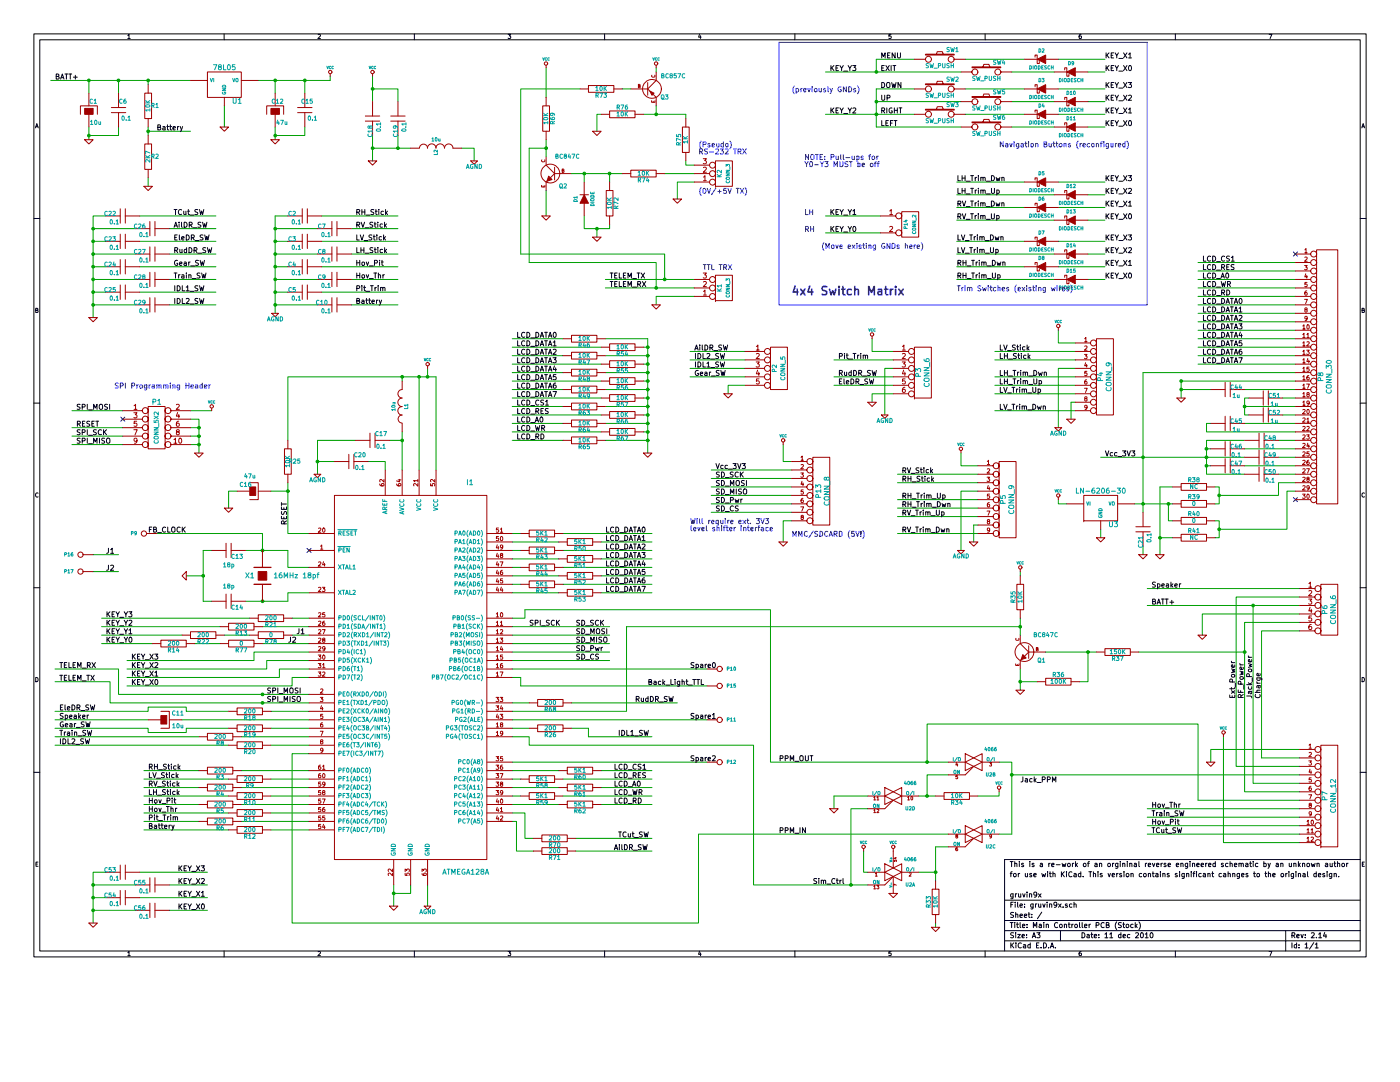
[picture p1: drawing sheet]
<svg xmlns="http://www.w3.org/2000/svg" width="279mm" height="216mm" viewBox="0 0 279 216" stroke-linecap="round" stroke-linejoin="round" font-family="sans-serif">
<g fill="none" stroke="#000" stroke-width=".2">
<path d="M6.8 6.8h265.8v184.1h-265.8zM7.9 7.9h263.6v181.9h-263.6zM11.2 15.3h.4l.1-.4-.5-.1v1h.4l.2-.4-.2-.1M12.1 15.8l.3-1 .4 1M12.2 15.5h.5M13 14.8h.5M13.2 14.8v1M13.7 14.8h.6M14 14.8v1M14.6 15.4h.8M15 15v.8M25.5 7.1l.3-.3v.9"/>
<path d="M25.5 7.7h.5M44.7 6.8v1.1M63.5 6.9l.3-.1 .2 .3-.6 .6h.6M82.7 6.8v1.1M101.4 6.8h.5l-.3 .4h.3v.4h-.5M120.7 6.8v1.1M139.6 6.8l-.2 .6h.5M139.8 7.1v.6M158.6 6.8v1.1M165.8 13.1v1M166 13.5l.4 .6M166.4 13.1l-.6 .6"/>
<path d="M166.8 13.6h.4M167.3 13.1h-.5v1h.5M167.6 13.1l.4 .5 .3-.5M168 13.6v.5M168.4 14.2h.8M169.3 13.1l.3 .5 .3-.5M169.6 13.6v.5M170.2 13.1h.6l-.3 .4 .2 .1v.4h-.5M177.8 6.8h-.4v.4h.4v.4h-.4M196.6 6.8v1.1M215.7 6.8l-.3 .2v.5l.1 .2 .3-.1v-.3l-.1-.1-.3 .1M220.7 16.5v1"/>
<path d="M220.7 19v1M220.7 13.1v1M220.7 10.5v1.1M220.9 16.9l.4 .6M220.9 19.4l.4 .6M220.9 13.5l.4 .6M220.9 11l.4 .6M221.3 16.5l-.6 .6M221.3 19l-.6 .6M221.3 13.1l-.6 .6M221.3 10.5l-.6 .6M221.8 17h.3"/>
<path d="M221.8 19.5h.3M221.8 13.6h.3M221.8 11h.3M222.3 16.5h-.5v1h.5M222.3 19h-.5v1h.5M222.3 13.1h-.5v1h.5M222.3 10.5h-.5v1.1h.5M222.5 16.5l.4 .5 .3-.5M222.5 19l.4 .5 .3-.5M222.5 13.1l.4 .5 .3-.5M222.5 10.5l.4 .6 .3-.6M222.9 17v.5"/>
<path d="M222.9 19.5v.5M222.9 13.6v.5M222.9 11.1v.5M223.3 17.6h.8M223.3 14.2h.8M223.3 11.7h.8M224.2 16.5l.7 1M224.2 19l.7 1M224.2 13.1l.7 1M224.2 10.5l.7 1.1M224.9 16.5l-.7 1M224.9 19l-.7 1"/>
<path d="M224.9 13.1l-.7 1M224.9 10.5l-.7 1.1M225.2 16.5h.6l-.3 .3 .3 .2v.4h-.6M225.2 19.1l.4-.1 .2 .3-.6 .7h.6M225.2 10.8l.3-.3v1.1M225.2 11.6h.6M225.3 13.2l.2-.1a.55 .55 0 0 1 .3 .5 .55 .55 0 0 1-.3 .5l-.3-.4zM234.6 6.8v1.1M253.3 6.8h.5l-.3 .9M7.1 25.5l.2-.8 .3 .8M7.2 25.3h.4M31.5 25.4h.3l.2-.3-.5-.2v1h.4l.2-.3-.3-.2"/>
<path d="M32.5 25.3h.4v.6M32.9 25.5l-.4 .2 .1 .2h.3M33.3 25.2h.4M33.4 24.9v.9l.3 .1M33.9 25.2h.4M34 24.9v.9l.3 .1M34.5 25.6l.5-.1v-.2l-.3-.1-.2 .2 .1 .5h.4M35.4 25.2v.7M35.7 25.2l-.3 .2M36 25.2l.2 .7M36.4 25.2l-.4 1.1M165.8 21.5v1"/>
<path d="M166 22l.4 .5M166.4 21.5l-.6 .6M166.8 22h.4M167.3 21.5h-.5v1h.5M167.6 21.5l.4 .6 .3-.6M168 22.1v.4M168.4 22.6h.8M169.3 21.5l.3 .6 .3-.6M169.6 22.1v.4M170.2 21.6l.4-.1 .2 .3-.6 .7h.6M191.2 35v1.1h.5M191.2 37.6v1h.5"/>
<path d="M192 35.5h.6M192 35v1.1M192 38.1h.6M192 37.6v1M192.6 35v1.1M192.6 37.6v1M192.8 36.2h.8M192.8 38.7h.8M193.7 35h.6M193.7 37.6h.6M194 35v1.1M194 37.6v1"/>
<path d="M194.6 35.4v.7M194.6 37.9v.7M194.9 35.4l-.3 .2M194.9 37.9l-.3 .2M195.3 35v.1M195.3 35.4v.7M195.3 37.6v.1M195.3 37.9v.7M195.7 35.5l.4-.1 .1 .7M195.7 35.4v.7M195.7 38h.4l.1 .6M195.7 37.9v.7"/>
<path d="M196.2 35.5l.1-.1h.3v.7M196.2 38.1l.1-.2 .3 .1v.6M196.9 36.2h.7M196.9 38.7h.7M197.9 35a.51 .51 0 0 1 .6 .6 .51 .51 0 0 1-.6 .5zM197.9 37.6v.8l.2 .2 .4-.2v-.8M198.8 35.4l.2 .7 .2-.5 .2 .5 .2-.7M198.9 38l.3-.1 .2 .2v.4h-.5M198.9 37.9v1M199.9 35.5l.4-.1 .1 .7M199.9 35.4v.7M220.7 24.1v1"/>
<path d="M220.7 21.5v1M220.7 35v1.1M220.7 37.6v1M220.9 24.5l.4 .6M220.9 22l.4 .5M220.9 35.5l.4 .6M220.9 38l.4 .6M221.3 24.1l-.6 .6M221.3 21.5l-.6 .6M221.3 35l-.6 .6M221.3 37.6l-.6 .6M221.8 24.6h.3"/>
<path d="M221.8 22h.3M221.8 35.5h.3M221.8 38.1h.3M222.2 24.1h-.4v1h.4M222.2 21.5h-.4v1h.4M222.3 35h-.5v1.1h.5M222.3 37.6h-.5v1h.5M222.5 24.1l.4 .5 .3-.5M222.5 21.5l.4 .6 .3-.6M222.5 35l.4 .6 .3-.6M222.5 37.6l.4 .5 .3-.5M222.9 24.6v.5"/>
<path d="M222.9 22.1v.4M222.9 35.6v.5M222.9 38.1v.5M223.3 25.2h.8M223.3 22.6h.8M223.3 20.1h.8M223.3 36.2h.8M223.3 38.7h.8M224.2 24.1l.7 1M224.2 21.5l.7 1M224.2 35l.7 1.1M224.2 37.6l.7 1"/>
<path d="M224.9 24.1l-.7 1M224.9 21.5l-.7 1M224.9 35l-.7 1.1M224.9 37.6l-.7 1M225.2 35h.6l-.3 .4 .3 .1v.5h-.6M225.2 21.8l.3-.3v1M225.2 22.5h.6M225.2 37.7l.4-.1 .2 .3-.6 .7h.6M225.3 24.2l.2-.1a.55 .55 0 0 1 .3 .5 .55 .55 0 0 1-.3 .5l-.3-.4zM271.8 25.5l.2-.8 .3 .8M271.9 25.3h.3M6.8 43.6h1.1"/>
<path d="M34.9 49.9h.4l.2-.3-.2-.2h-.4v1M35.1 49.9l.4 .5M35.9 49.7v.7l.4-.1M36.3 49.7v.7M37.2 49.8l-.2-.1-.2 .2v.4l.4 .1M37.2 49.4v1M37.7 49.4a.51 .51 0 0 1 .6 .5 .51 .51 0 0 1-.6 .5zM38.7 49.9h.4l.2-.3-.2-.2h-.4v1M39 49.9l.3 .5M39.5 50.5h.8M41.1 49.5l-.4-.1-.2 .2v.2l.5 .2v.3l-.5 .1M41.4 49.4l.2 1 .2-.7 .2 .7 .3-1"/>
<path d="M71.2 46.9v1h.5M71.2 44.9h.4l.2-.4-.2-.2h-.4v1.1M71.2 49.4v1h.5M71.2 42.3h.4l.2-.3-.2-.2h-.4v1M71.2 57.6h.4l.2-.4-.2-.2h-.4v1M71.2 55h.6M71.2 54.5v1M71.2 52.4h.6M71.2 51.9v1.1M71.5 44.9l.3 .5M71.5 42.3l.3 .5M71.8 54.5v1"/>
<path d="M71.8 51.9v1.1M71.9 46.9l.3 1 .4-1M72 49.9h.6M72 49.4v1M72.1 44.3l.3 1.1 .4-1.1M72.2 42.3h.6M72.2 41.8v1M72.2 57v.1M72.2 57.4v.6M72.2 59.9h.4l.1 .7M72.3 54.9l.3-.1 .2 .2v.3l-.2 .2-.4-.2zM72.3 52.3h.3l.2 .2v.3l-.2 .2-.4-.2z"/>
<path d="M72.6 57.4h.4M72.6 49.4v1M72.7 48h.7M72.7 57v.9l.3 .1M72.8 41.8v1M72.8 45.5h.8M72.9 50.5h.7M73 59.9h.4M73 42.9h.8M73 58.1h.8M73.1 54.8l.2 .7 .3-.7M73.1 52.3l.2 .7 .3-.7"/>
<path d="M73.1 59.5v.9l.3 .2M73.6 59.9h.4M73.7 59.5v.9l.3 .2M73.7 55.6h.8M73.7 53.1h.8M73.9 57h.6M74.2 46.9h-.4l-.2 .1v.2l.6 .3v.3h-.6M74.2 57v1M74.4 44.4l-.4-.1-.2 .2v.2l.5 .3v.3h-.5M74.4 49.5l-.4-.1-.2 .2v.2l.6 .2v.3l-.6 .1M74.5 47.2h.4M74.6 54.5h.6"/>
<path d="M74.6 41.9l-.4-.1-.2 .2v.1l.6 .3v.3l-.6 .1M74.6 46.9v.9l.3 .1M74.7 44.7h.4M74.7 49.7h.4M74.7 52.5h.4l.2-.4-.2-.2h-.4v1.1M74.8 44.3v.9l.3 .2M74.8 57.4v.6M74.8 49.4v.9l.3 .1M74.9 42.1h.4M74.9 54.5v1M75 41.8v.9l.3 .1M75.1 57.4l-.3 .2"/>
<path d="M75.1 59.9v.7M75.2 46.9v.1M75.2 47.2v.7M75.4 44.3v.1M75.4 44.7v.7M75.4 49.4v.1M75.4 49.7v.7M75.4 59.9l-.3 .2M75.5 57v.1M75.5 57.4v.6M75.5 54.5v1M75.5 54.9h.4l.1 .6"/>
<path d="M75.6 41.8v.1M75.6 42.1v.7M75.7 59.9l.2 .7M75.8 51.9v.1M75.8 52.3v.7M76 57.5l.3-.1 .1 .6M76 57.4v.6M76.1 52.3h.4M76.1 47.3l-.2-.1-.3 .2 .1 .4h.4M76.2 59.9l-.5 1M76.2 51.9v.9l.3 .2M76.3 44.7h-.3l-.2 .2 .1 .4h.4"/>
<path d="M76.3 49.8l-.2-.1-.2 .2v.4l.4 .1M76.4 57.5l.1-.1h.3v.6M76.4 54.8v.7M76.5 42.2l-.3-.1-.2 .2 .1 .4 .4 .1M76.6 46.9v1M76.7 47.5l.2 .4M76.7 54.8l-.3 .2M76.7 44.3v1.1M76.8 49.4v1M76.8 45l.3 .4M76.9 50l.3 .4M76.9 41.8v1"/>
<path d="M76.9 47.2l-.3 .4M77.1 42.4l.2 .4M77.1 44.7l-.4 .4M77.2 49.7l-.4 .4M77.3 42.1l-.4 .4M121.8 54.5h.5M121.8 56.2h.5M122 54.5v1M122 56.2v1M122.7 55h.3M122.7 56.7h.3M123.2 54.5h-.5v1h.5"/>
<path d="M123.2 56.2h-.5v1h.5M123.6 54.5v1h.5M123.6 56.2v1h.5M124.4 55h.4M124.4 56.7h.4M124.9 54.5h-.5v1h.5M124.9 56.2h-.5v1h.5M125.3 55.5v-1l.4 .7 .3-.7v1M125.3 57.2v-1l.4 .7 .3-.7v1M126.3 55.6h.7M126.3 57.3h.7M127.1 54.5h.6"/>
<path d="M127.3 56.7h.4l.1-.4-.1-.1h-.4v1M127.4 54.5v1M127.5 56.7l.4 .5M128 54.5l.6 1M128.2 56.2l.7 1M128.6 54.5l-.6 1M128.9 56.2l-.7 1M165.8 45.2v1M165.8 41.8v1M166 45.6l.4 .6M166 42.2l.4 .6M166.4 45.2l-.6 .6"/>
<path d="M166.4 41.8l-.6 .6M166.8 45.7h.4M166.8 42.3h.4M167.3 45.2h-.5v1h.5M167.3 41.8h-.5v1h.5M167.6 45.2l.4 .5 .3-.5M167.6 41.8l.4 .5 .3-.5M168 45.7v.5M168 42.3v.5M168.4 46.3h.8M168.4 42.9h.8M169.3 45.2l.3 .5 .3-.5"/>
<path d="M169.3 41.8l.3 .5 .3-.5M169.6 45.7v.5M169.6 42.3v.5M170.2 42.1l.3-.3v1M170.2 42.8h.6M170.3 45.3l.2-.1a.55 .55 0 0 1 .3 .5 .55 .55 0 0 1-.3 .5l-.3-.4zM191.2 52.5h.4l.2-.4-.2-.2h-.4v1.1M191.2 55h.4l.2-.4-.2-.1h-.4v1M191.2 43.2h.4l.2-.4-.2-.1h-.4v1M191.2 40.7h.4l.2-.4-.2-.2h-.4v1M191.2 49.4v1h.5M191.2 46.9v1h.5"/>
<path d="M191.4 52.5l.4 .5M191.4 55l.4 .5M191.4 43.2l.4 .5M191.4 40.7l.4 .4M191.9 49.4l.3 1 .3-1M191.9 46.9l.3 1 .3-1M192.1 42.7l.3 1 .3-1M192.1 40.1l.3 1 .3-1M192.2 52.4h.6M192.2 51.9v1.1M192.2 55h.6M192.2 54.5v1"/>
<path d="M192.6 50.5h.8M192.6 48h.8M192.8 51.9v1.1M192.8 54.5v1M192.8 43.8h.8M192.8 41.2h.8M193 53.1h.8M193 55.6h.8M193.5 49.4h.6M193.5 46.9h.6M193.7 42.7h.6M193.7 40.1h.6"/>
<path d="M193.8 49.4v1M193.8 46.9v1M193.9 51.9h.6M193.9 54.5h.6M194 42.7v1M194 40.1v1M194.2 51.9v1.1M194.2 54.5v1M194.4 49.7v.7M194.4 47.2v.7M194.6 43v.7M194.6 40.5v.6"/>
<path d="M194.7 49.7l-.3 .3M194.7 47.2l-.3 .2M194.8 52.3v.7M194.8 54.8v.7M194.9 43l-.3 .2M194.9 40.5l-.3 .2M195 49.4v.1M195 49.7v.7M195 46.9v.1M195 47.2v.7M195.1 52.3l-.3 .2M195.1 54.8l-.3 .2"/>
<path d="M195.2 42.7v.1M195.2 43v.7M195.2 40.1v.1M195.2 40.5v.6M195.4 51.9v.1M195.4 52.3v.7M195.4 54.5v.1M195.4 54.8v.7M195.5 49.9l.4-.1 .1 .6M195.5 49.7v.7M195.5 47.3h.4l.1 .6M195.5 47.2v.7"/>
<path d="M195.7 43.1l.4-.1 .1 .7M195.7 43v.7M195.7 40.6l.4-.1 .1 .6M195.7 40.5v.6M195.9 52.4l.4-.1 .1 .7M195.9 52.3v.7M195.9 54.9h.4l.1 .6M195.9 54.8v.7M196 49.9l.1-.2 .3 .1v.6M196 47.4l.1-.2 .3 .1v.6M196.2 43.1l.1-.1h.3v.7M196.2 40.6l.1-.1h.3v.6"/>
<path d="M196.4 52.4l.1-.1h.3v.7M196.4 55l.1-.2 .3 .1v.6M196.7 50.5h.7M196.7 48h.7M196.8 43.8h.8M196.8 41.2h.8M197 53.1h.8M197 55.6h.8M197.7 49.4v.8l.2 .2 .4-.2v-.8M197.7 46.9a.51 .51 0 0 1 .6 .5 .51 .51 0 0 1-.6 .5zM197.9 42.7v.8l.2 .2 .3-.2v-.8M197.9 40.1a.51 .51 0 0 1 .5 .5 .51 .51 0 0 1-.5 .5z"/>
<path d="M198.1 51.9a.51 .51 0 0 1 .6 .6 .51 .51 0 0 1-.6 .5zM198.1 54.5v.8l.2 .2 .3-.2v-.8M198.6 47.2l.2 .7 .2-.5 .2 .5 .2-.7M198.7 49.8l.3-.1 .2 .3v.3l-.5 .1M198.7 49.7v1.1M198.8 40.5l.2 .6 .2-.4 .2 .4 .1-.6M198.9 43h.3l.2 .2v.4h-.5M198.9 43v1M199 52.3l.2 .7 .2-.5 .2 .5 .1-.7M199.1 54.9l.3-.1 .2 .2v.4h-.5M199.1 54.8v1M199.7 47.3h.4l.1 .6"/>
<path d="M199.7 47.2v.7M199.9 40.6l.4-.1 .1 .6M199.9 40.5v.6M200.1 52.4l.4-.1 .1 .7M200.1 52.3v.7M220.7 54.5v1M220.7 51.9v1.1M220.7 42.7v1M220.7 46.9v1M220.7 40.1v1M220.7 49.4v1M220.9 54.9l.4 .6"/>
<path d="M220.9 52.4l.4 .6M220.9 43.1l.4 .6M220.9 47.3l.4 .6M220.9 40.6l.4 .5M220.9 49.9l.4 .5M221.3 54.5l-.6 .6M221.3 51.9l-.6 .6M221.3 42.7l-.6 .5M221.3 46.9l-.6 .6M221.3 40.1l-.6 .6M221.3 49.4l-.6 .6M221.8 55h.3"/>
<path d="M221.8 52.4h.3M221.8 43.1h.3M221.8 47.4h.3M221.8 40.6h.3M221.8 49.9h.3M222.3 54.5h-.5v1h.5M222.3 51.9h-.5v1.1h.5M222.3 42.7h-.5v1h.5M222.3 46.9h-.5v1h.5M222.3 40.1h-.5v1h.5M222.3 49.4h-.5v1h.5M222.5 54.5l.4 .5 .3-.5"/>
<path d="M222.5 51.9l.4 .6 .3-.6M222.5 42.7l.4 .5 .3-.5M222.5 46.9l.4 .5 .3-.5M222.5 40.1l.4 .6 .3-.6M222.5 49.4l.4 .5 .3-.5M222.9 55v.5M222.9 52.5v.5M222.9 43.2v.5M222.9 47.4v.5M222.9 40.7v.4M222.9 49.9v.5M223.3 55.6h.8"/>
<path d="M223.3 53.1h.8M223.3 43.8h.8M223.3 48h.8M223.3 41.2h.8M223.3 50.5h.8M224.2 54.5l.7 1M224.2 51.9l.7 1.1M224.2 42.7l.7 1M224.2 46.9l.7 1M224.2 40.1l.7 1M224.2 49.4l.7 1M224.9 54.5l-.7 1"/>
<path d="M224.9 51.9l-.7 1.1M224.9 42.7l-.7 1M224.9 46.9l-.7 1M224.9 40.1l-.7 1M224.9 49.4l-.7 1M225.2 46.9h.6l-.3 .4 .3 .1v.4h-.6M225.2 52.2l.3-.3v1.1M225.2 53h.6M225.2 40.4l.3-.3v1M225.2 41.1h.6M225.2 49.5l.4-.1 .2 .3-.6 .7h.6M225.3 54.6l.2-.1a.55 .55 0 0 1 .3 .5 .55 .55 0 0 1-.3 .5l-.3-.4z"/>
<path d="M225.3 42.8l.2-.1a.55 .55 0 0 1 .3 .5 .55 .55 0 0 1-.3 .5l-.3-.4zM240.2 51.1v1h.5M240.2 54.5v1h.5M240.2 52.8v1h.5M240.2 56.2v1h.5M240.2 59.5v1.1h.5M240.2 57.9v1h.5M241.6 51.2l-.4-.1a.58 .58 0 0 0 0 1l.4-.1M241.6 54.6l-.4-.1a.59 .59 0 0 0 0 1l.4-.1M241.6 52.9l-.4-.1a.58 .58 0 0 0 0 1l.4-.1M241.6 56.3l-.4-.1a.58 .58 0 0 0 0 1l.4-.1M241.6 59.6h-.4a.58 .58 0 0 0 0 .9h.4"/>
<path d="M241.6 58l-.4-.1a.58 .58 0 0 0 0 1l.4-.1M242 51.1a.51 .51 0 0 1 .6 .5 .51 .51 0 0 1-.6 .5zM242 54.5a.51 .51 0 0 1 .6 .5 .51 .51 0 0 1-.6 .5zM242 52.8a.51 .51 0 0 1 .6 .5 .51 .51 0 0 1-.6 .5zM242 56.2a.51 .51 0 0 1 .6 .5 .51 .51 0 0 1-.6 .5zM242 59.5a.51 .51 0 0 1 .6 .6 .51 .51 0 0 1-.6 .5zM242 57.9a.51 .51 0 0 1 .6 .5 .51 .51 0 0 1-.6 .5zM242.8 52.2h.8M242.8 55.6h.8M242.8 53.9h.8M242.8 57.3h.8M242.8 59h.8"/>
<path d="M243.7 55.5l.3-1 .3 1M243.7 56.2l.3 1 .1-.7 .3 .7 .2-1M243.8 55.2h.4M243.8 53.3h.4l.2-.4-.2-.1h-.4v1M243.8 58.4h.4l.2-.4-.2-.1h-.4v1M243.8 59.5a.51 .51 0 0 1 .6 .6 .51 .51 0 0 1-.6 .5zM244.1 53.3l.3 .5M244.1 58.4l.3 .5M244.4 51.2l-.4-.1a.58 .58 0 0 0 0 1l.4-.1M244.7 54.6l.2-.1a.55 .55 0 0 1 .3 .5 .55 .55 0 0 1-.3 .5l-.3-.4zM244.8 53.3h.4M244.8 57.9a.51 .51 0 0 1 .6 .5 .51 .51 0 0 1-.6 .5z"/>
<path d="M245 56.7h.4l.2-.4-.2-.1h-.4v1M245.2 56.7l.4 .5M245.3 52.8h-.5v1h.5M245.4 51.2l-.4-.1-.2 .1v.2l.5 .3v.3l-.5 .1M245.5 59.5h.6M245.7 51.4l.3-.3v1M245.7 52.1h.6M245.8 59.5v1.1M246.3 52.8h-.4l-.2 .1v.2l.5 .3v.3l-.5 .1M247.4 59.6l.1-.1a.55 .55 0 0 1 .4 .6 .55 .55 0 0 1-.4 .5l-.2-.4zM271.5 43.6h1.1M7.1 61.9h.4v-.3l-.4-.1v.9h.3l.2-.3-.2-.2"/>
<path d="M71.2 60h.3l.2-.3-.5-.2v1.1h.4l.2-.4-.3-.2M72.7 60.1l-.5 .2 .1 .3 .4-.1M74.2 60.2l.5-.1v-.2h-.3l-.2 .1 .1 .5h.4M103.3 66.3v1h.5M103.3 68v1h.5M103.3 69.7v1h.5M103.3 71.4v1h.5M103.3 73.1v1h.5M103.3 74.8v1h.5M103.3 76.4v1.1h.5M103.3 79.8v1h.5M103.3 78.1v1h.5"/>
<path d="M104.7 66.4l-.3-.1a.58 .58 0 0 0-.1 1l.4-.1M104.7 68.1l-.3-.1a.59 .59 0 0 0-.1 1l.4-.1M104.7 69.8l-.3-.1a.58 .58 0 0 0-.1 1l.4-.1M104.7 71.5l-.3-.1a.58 .58 0 0 0-.1 1l.4-.1M104.7 73.2l-.3-.1a.58 .58 0 0 0-.1 1l.4-.1M104.7 74.9l-.3-.1a.59 .59 0 0 0-.1 1l.4-.1M104.7 76.5h-.3a.58 .58 0 0 0-.1 .9h.4M104.7 79.9l-.3-.1a.58 .58 0 0 0-.1 1h.4M104.7 78.2h-.3a.58 .58 0 0 0-.1 .9h.4M105.1 66.3a.51 .51 0 0 1 .6 .5 .51 .51 0 0 1-.6 .5zM105.1 68a.51 .51 0 0 1 .6 .5 .51 .51 0 0 1-.6 .5zM105.1 69.7a.51 .51 0 0 1 .6 .5 .51 .51 0 0 1-.6 .5z"/>
<path d="M105.1 71.4a.51 .51 0 0 1 .6 .5 .51 .51 0 0 1-.6 .5zM105.1 73.1a.51 .51 0 0 1 .6 .5 .51 .51 0 0 1-.6 .5zM105.2 74.8a.51 .51 0 0 1 .5 .5 .51 .51 0 0 1-.5 .5zM105.2 76.4a.51 .51 0 0 1 .5 .6 .51 .51 0 0 1-.5 .5zM105.2 79.8a.51 .51 0 0 1 .5 .5 .51 .51 0 0 1-.5 .5zM105.2 78.1a.51 .51 0 0 1 .5 .5 .51 .51 0 0 1-.5 .5zM105.9 67.4h.8M105.9 69.1h.8M105.9 70.8h.8M105.9 72.5h.8M105.9 74.2h.8M105.9 75.9h.8"/>
<path d="M105.9 77.6h.8M105.9 79.3h.8M106.9 66.3a.51 .51 0 0 1 .6 .5 .51 .51 0 0 1-.6 .5zM106.9 68a.51 .51 0 0 1 .6 .5 .51 .51 0 0 1-.6 .5zM106.9 69.7a.51 .51 0 0 1 .6 .5 .51 .51 0 0 1-.6 .5zM106.9 71.4a.51 .51 0 0 1 .6 .5 .51 .51 0 0 1-.6 .5zM106.9 73.1a.51 .51 0 0 1 .6 .5 .51 .51 0 0 1-.6 .5zM106.9 74.8a.51 .51 0 0 1 .6 .5 .51 .51 0 0 1-.6 .5zM106.9 76.4a.51 .51 0 0 1 .6 .6 .51 .51 0 0 1-.6 .5zM106.9 78.1a.51 .51 0 0 1 .6 .5 .51 .51 0 0 1-.6 .5zM107.5 79.9l-.3-.1a.59 .59 0 0 0-.1 1h.4M107.8 67.3l.4-1 .3 1"/>
<path d="M107.8 69l.4-1 .3 1M107.8 70.7l.4-1 .3 1M107.8 72.4l.4-1 .3 1M107.8 74.1l.4-1 .3 1M107.8 75.8l.4-1 .3 1M107.8 77.5l.4-1.1 .3 1.1M107.8 79.1l.4-1 .3 1M107.9 67h.5M107.9 68.7h.5M107.9 70.4h.5M107.9 72.1h.5M107.9 73.8h.5"/>
<path d="M107.9 75.5h.5M107.9 77.2h.5M107.9 78.9h.5M108.5 79.9l-.4-.1-.2 .2v.2l.5 .2v.4h-.5M108.7 66.3h.6M108.7 68h.6M108.7 69.7h.6M108.7 71.4h.6M108.7 73.1h.6M108.7 74.8h.6M108.7 76.4h.6M108.7 78.1h.6"/>
<path d="M109 66.3v1M109 68v1M109 69.7v1M109 71.4v1M109 73.1v1M109 74.8v1M109 76.4v1.1M109 78.1v1M109.5 67.3l.3-1 .3 1M109.5 69l.3-1 .3 1M109.5 70.7l.3-1 .3 1M109.5 72.4l.3-1 .3 1"/>
<path d="M109.5 74.1l.3-1 .3 1M109.5 75.8l.3-1 .3 1M109.5 77.5l.3-1.1 .3 1.1M109.5 79.1l.3-1 .3 1M109.5 67h.5M109.5 68.7h.5M109.5 70.4h.5M109.5 72.1h.5M109.5 73.8h.5M109.5 75.5h.5M109.5 77.2h.5M109.5 78.9h.5"/>
<path d="M110.4 71.4h.6l-.3 .4 .2 .1v.4h-.5M110.4 78.1h.6l-.4 1M110.4 69h.6M110.4 68.3l.3-.3v1M110.4 69.8l.4-.1 .2 .3-.6 .7h.6M110.5 66.4l.2-.1a.55 .55 0 0 1 .3 .5 .55 .55 0 0 1-.3 .5l-.3-.4zM110.7 73l-.3 .7h.6M110.9 73.4v.7M110.9 76.4l-.4 .3-.1 .6 .2 .2 .3-.1v-.5l-.3-.1-.2 .2M110.9 74.8h-.4l-.1 .4h.5v.5h-.5M138.7 69.9l.3-1.1 .3 1.1M138.7 69.6h.5"/>
<path d="M138.8 70.5v1M138.8 72.2v1M139.3 70.5a.51 .51 0 0 1 .6 .5 .51 .51 0 0 1-.6 .5zM139.3 72.2a.51 .51 0 0 1 .6 .5 .51 .51 0 0 1-.6 .5zM139.3 74l-.1-.1a.53 .53 0 0 0-.5 .4 .53 .53 0 0 0 .3 .6l.4-.1v-.3h-.2M139.7 68.8v.1M139.7 69.2v.7M139.8 74.6l.4-.1v-.2l-.3-.1-.1 .2v.5h.4M140.1 68.8v.9l.2 .2M140.3 70.5v1h.5M140.3 72.2v1h.5M140.7 68.8a.51 .51 0 0 1 .6 .5 .51 .51 0 0 1-.6 .6z"/>
<path d="M140.7 74.3h.4v.6M141.1 72.5l.3-.3v1M141.1 73.2h.6M141.1 70.6l.4-.1 .2 .3-.7 .7h.7M141.1 74.5l-.5 .2 .2 .2h.3M141.6 74.2v.7M141.7 69.4h.4l.2-.4-.2-.2h-.4v1.1M141.9 73.3h.7M141.9 71.6h.7M141.9 74.2l-.3 .3M141.9 69.4l.4 .5M142 75h.7"/>
<path d="M142.5 70h.7M143.4 72.3l-.4-.1-.2 .2v.2l.6 .2v.3l-.6 .1M143.4 70.6l-.4-.1-.2 .2v.2l.6 .3v.3h-.6M143.5 74l-.4-.1-.1 .2v.2l.5 .2v.3l-.6 .1M143.7 72.2l.3 1 .2-.7 .2 .7 .2-1M143.7 70.5l.3 1 .2-.7 .2 .7 .2-1M143.9 73.9l.2 1 .2-.7 .2 .7 .2-1M144 68.9l-.4-.1-.2 .2v.2l.6 .3v.3h-.6M144.4 68.8l.2 1.1 .2-.8 .2 .8 .2-1.1M167.5 74.5h.4l.2-.4-.2-.2h-.4v1M167.5 71.1h.4l.2-.4-.2-.2h-.4v1M167.5 76.1h.4"/>
<path d="M167.8 74.5l.3 .4M168 75.6h-.5v1h.5M168.4 75.6v.9l.2 .1M168.5 74.2l.1 .7 .4-.1M168.5 70.5v.1M168.5 70.9v.6M168.9 70.9h.4M168.9 76.3l.5-.1-.1-.2-.2-.1-.2 .2 .1 .5h.3M169 74.2v.7M169 70.5v.9l.3 .1M169.4 71.6h.7M169.8 75.6a.51 .51 0 0 1 .6 .5 .51 .51 0 0 1-.6 .5z"/>
<path d="M169.9 74.3l-.3-.1-.2 .3v.3l.5 .1M169.9 73.9v1M170.2 70.5h.6M170.4 73.9a.51 .51 0 0 1 .6 .5 .51 .51 0 0 1-.6 .5zM170.5 70.5v1M170.8 76.1h.4l.2-.3-.2-.2h-.4v1M171.1 76.1l.3 .5M171.2 70.9v.6M171.4 74.5h.4l.1-.4-.1-.2h-.4v1M171.4 70.9l-.2 .2M171.6 76.7h.8M171.6 74.5l.4 .4"/>
<path d="M171.8 70.5v.1M171.8 70.9v.6M172.1 75h.8M172.3 71l.4-.1v.6M172.3 70.9v.6M172.7 71l.2-.1h.2v.6M173.2 75.7l-.4-.1-.2 .1v.2l.5 .3v.3l-.5 .1M173.5 75.6l.2 1 .2-.7 .2 .7 .3-1M173.7 74l-.4-.1-.2 .2v.2l.6 .2v.3l-.6 .1M174 73.9l.3 1 .2-.7 .2 .7 .2-1M199.6 68.8v1.1h.5M199.6 70.5v1h.5"/>
<path d="M199.6 75.6v1h.5M199.6 73.9v1h.5M199.6 77.3v1h.5M200.3 68.8l.4 1.1 .3-1.1M200.3 77.3l.4 1 .3-1M200.5 70.5v1M200.5 71h.5M200.5 75.6v1M200.5 76.1h.5M200.5 73.9v1M200.5 74.4h.5M201 70.5v1"/>
<path d="M201 75.6v1M201 73.9v1M201.1 70h.8M201.1 78.4h.8M201.3 71.6h.8M201.3 76.7h.8M201.3 75h.8M202 77.3h.5M202.2 75.6h.5M202.2 73.9h.5M202.2 77.3v1M202.4 75.6v1"/>
<path d="M202.4 73.9v1M202.6 68.9l-.4-.1-.1 .2v.2l.5 .3v.3h-.6M202.8 70.6l-.4-.1-.1 .2v.2l.5 .3v.3h-.6M202.9 77.6v.7M202.9 69.2h.4M203.1 68.8v.9l.2 .2M203.1 75.9v.7M203.1 74.2v.7M203.1 70.9h.4M203.2 77.6l-.3 .2M203.3 70.5v.9l.2 .1M203.4 75.9l-.3 .2"/>
<path d="M203.4 74.2l-.3 .3M203.5 77.3v.1M203.5 77.6v.7M203.6 68.8v.1M203.6 69.2v.7M203.7 75.6v.1M203.7 75.9v.7M203.7 73.9v.1M203.7 74.2v.7M203.8 70.5v.1M203.8 70.9v.6M204 77.7h.4v.6"/>
<path d="M204 77.6v.7M204.2 76h.4v.6M204.2 75.9v.7M204.2 74.4l.4-.1v.6M204.2 74.2v.7M204.4 77.8l.2-.2 .2 .1 .1 .6M204.6 69.2h-.3l-.2 .2v.4h.5M204.6 76.1l.2-.2 .2 .1 .1 .6M204.6 74.4l.2-.2 .2 .1 .1 .6M204.8 70.9h-.3l-.2 .2v.4h.5M205 68.8v1.1M205.1 69.5l.3 .4"/>
<path d="M205.1 78.4h.8M205.2 70.5v1M205.3 71.2l.3 .3M205.3 76.7h.8M205.3 75h.8M205.4 69.2l-.4 .4M205.6 70.9l-.4 .4M206.1 77.3v.8l.2 .2 .4-.2v-.8M206.3 75.6v.8l.2 .2 .4-.2v-.8M206.3 73.9a.51 .51 0 0 1 .6 .5 .51 .51 0 0 1-.6 .5zM207.2 77.7l.3-.1 .2 .2-.1 .4-.4 .1M207.2 77.6v1"/>
<path d="M207.2 74.2l.2 .7 .2-.4 .2 .4 .2-.7M207.4 76l.3-.1 .2 .2-.1 .4-.4 .1M207.4 75.9v1.1M208.4 74.4l.4-.1v.6M208.4 74.2v.7M240.2 62.9v1h.5M240.2 61.2v1.1h.5M240.2 64.6v1h.5M240.2 66.3v1h.5M240.2 68v1h.5M240.2 69.7v1h.5M240.2 71.4v1h.5"/>
<path d="M241.6 63l-.4-.1a.58 .58 0 0 0 0 1h.4M241.6 61.3h-.4a.59 .59 0 0 0 0 .9h.4M241.6 64.7l-.4-.1a.58 .58 0 0 0 0 1l.4-.1M241.6 66.4l-.4-.1a.58 .58 0 0 0 0 1l.4-.1M241.6 68.1l-.4-.1a.59 .59 0 0 0 0 1l.4-.1M241.6 69.8l-.4-.1a.58 .58 0 0 0 0 1l.4-.1M241.6 71.5l-.4-.1a.58 .58 0 0 0 0 1l.4-.1M242 62.9a.51 .51 0 0 1 .6 .5 .51 .51 0 0 1-.6 .5zM242 61.2a.51 .51 0 0 1 .6 .5 .51 .51 0 0 1-.6 .6zM242 64.6a.51 .51 0 0 1 .6 .5 .51 .51 0 0 1-.6 .5zM242 66.3a.51 .51 0 0 1 .6 .5 .51 .51 0 0 1-.6 .5zM242 68a.51 .51 0 0 1 .6 .5 .51 .51 0 0 1-.6 .5z"/>
<path d="M242 69.7a.51 .51 0 0 1 .6 .5 .51 .51 0 0 1-.6 .5zM242 71.4a.51 .51 0 0 1 .6 .5 .51 .51 0 0 1-.6 .5zM242.8 60.7h.8M242.8 64h.8M242.8 62.4h.8M242.8 65.7h.8M242.8 67.4h.8M242.8 69.1h.8M242.8 70.8h.8M242.8 72.5h.8M243.8 62.9a.51 .51 0 0 1 .6 .5 .51 .51 0 0 1-.6 .5zM243.8 61.2a.51 .51 0 0 1 .6 .5 .51 .51 0 0 1-.6 .6z"/>
<path d="M243.8 64.6a.51 .51 0 0 1 .6 .5 .51 .51 0 0 1-.6 .5zM243.8 66.3a.51 .51 0 0 1 .6 .5 .51 .51 0 0 1-.6 .5zM243.8 68a.51 .51 0 0 1 .6 .5 .51 .51 0 0 1-.6 .5zM243.8 69.7a.51 .51 0 0 1 .6 .5 .51 .51 0 0 1-.6 .5zM243.8 71.4a.51 .51 0 0 1 .6 .5 .51 .51 0 0 1-.6 .5zM244.7 60.6l.3-1.1 .4 1.1M244.7 63.9l.3-1 .4 1M244.7 62.3l.3-1.1 .4 1.1M244.7 65.6l.3-1 .4 1M244.7 67.3l.3-1 .4 1M244.7 69l.3-1 .4 1M244.7 70.7l.3-1 .4 1"/>
<path d="M244.7 72.4l.3-1 .4 1M244.8 60.3h.5M244.8 63.7h.5M244.8 62h.5M244.8 65.3h.5M244.8 67h.5M244.8 68.7h.5M244.8 70.4h.5M244.8 72.1h.5M245.5 62.9h.6M245.5 61.2h.6M245.6 64.6h.5"/>
<path d="M245.6 66.3h.5M245.6 68h.5M245.6 69.7h.5M245.6 71.4h.5M245.8 61.2v1.1M245.8 62.9v1M245.8 64.6v1M245.8 66.3v1M245.8 68v1M245.8 69.7v1M245.8 71.4v1M246.3 60.6l.4-1.1 .3 1.1"/>
<path d="M246.3 63.9l.4-1 .3 1M246.3 62.3l.4-1.1 .3 1.1M246.3 65.6l.4-1 .3 1M246.3 67.3l.4-1 .3 1M246.3 69l.4-1 .3 1M246.3 70.7l.4-1 .3 1M246.3 72.4l.4-1 .3 1M246.4 60.3h.5M246.4 63.7h.5M246.4 62h.5M246.4 65.3h.5M246.4 67h.5"/>
<path d="M246.4 68.7h.5M246.4 70.4h.5M246.4 72.1h.5M247.2 64.6h.7l-.4 .4 .3 .1v.4h-.6M247.2 71.4h.7l-.4 1M247.3 61.5l.3-.3v1.1M247.3 62.3h.6M247.3 63l.4-.1 .2 .3-.7 .7h.7M247.5 66.3l-.2 .7h.6M247.8 66.6v.7M247.8 69.7l-.5 .2v.6l.2 .2 .3-.1v-.5h-.3l-.2 .2M247.8 68h-.5v.5l.5-.1v.5h-.5"/>
<path d="M271.8 61.9h.4v-.3l-.4-.1v.9h.4l.1-.3-.2-.2M6.8 80.4h1.1M7.6 98.4h-.3a.51 .51 0 0 0 0 .8l.3-.1M15.4 84.6h.4l.2-.4-.2-.2h-.4v1.1M15.7 84.6l.3 .5M16 87.5l-.4-.1-.2 .2v.2l.5 .3v.3h-.5M16 80.7h-.4l-.2 .1v.2l.5 .3v.3h-.5M16 85.8l-.4-.1-.2 .2v.2l.5 .3v.3h-.5M16.4 88h.4l.2-.4-.2-.2h-.4v1M16.4 81.2h.4l.2-.4-.2-.1h-.4v1M16.4 86.3h.4l.2-.4-.2-.2h-.4v1.1M16.5 84.5h.3"/>
<path d="M16.9 84h-.4v1.1h.4M17.4 80.7v1M17.4 87.4v1M17.4 85.7v1.1M17.7 81.8h.8M17.7 88.5h.8M17.7 86.9h.8M17.9 84.1l-.4-.1-.2 .2v.2l.6 .3v.3h-.6M18.3 84.5h.4M18.7 88.4v-1l.3 .8 .4-.8v1M18.7 81.7v-1l.3 .7 .4-.7v1M18.8 84h-.5v1.1h.5"/>
<path d="M19.1 84h.6M19.2 85.8l-.4-.1-.1 .2v.2l.5 .3v.3h-.6M19.4 84v1.1M19.9 87.4v1M20 80.7h.2l.2 .1v.7l-.2 .2-.3-.2-.1-.5zM20.2 85.8h-.3a.58 .58 0 0 0 0 .9h.3M20.7 85.7v1.1M20.8 86.2l.5 .6M20.9 87.5l-.4-.1-.2 .2v.2l.5 .3v.3h-.5M21.3 85.7l-.6 .6M21.4 87.5l.3-.1 .2 .2v.7l-.2 .1-.4-.1v-.5zM21.5 80.7h-.4l-.2 .1v.2l.5 .3v.3h-.5"/>
<path d="M21.9 80.7v1M103.3 81.5v1h.5M103.3 83.2v1h.5M103.3 84.9v1h.5M103.3 86.6v1h.5M104.7 81.6l-.3-.1a.59 .59 0 0 0-.1 1l.4-.1M104.7 83.3l-.3-.1a.58 .58 0 0 0-.1 1l.4-.1M104.7 85l-.3-.1a.58 .58 0 0 0-.1 1l.4-.1M104.7 86.7l-.3-.1a.58 .58 0 0 0-.1 1l.4-.1M105.2 81.5a.51 .51 0 0 1 .5 .5 .51 .51 0 0 1-.5 .5zM105.2 83.2a.51 .51 0 0 1 .5 .5 .51 .51 0 0 1-.5 .5zM105.2 84.9a.51 .51 0 0 1 .5 .5 .51 .51 0 0 1-.5 .5z"/>
<path d="M105.2 86.6a.51 .51 0 0 1 .5 .5 .51 .51 0 0 1-.5 .5zM105.9 82.6h.8M105.9 84.3h.8M105.9 86h.8M105.9 87.7h.8M105.9 80.9h.8M106.8 84.2l.3-1 .4 1M106.9 84.9l.2 1 .2-.7 .2 .7 .2-1M106.9 83.9h.5M106.9 82.1h.4l.2-.4-.2-.2h-.4v1M106.9 87.1h.4l.2-.4-.2-.1h-.4v1M107.2 82.1l.3 .4"/>
<path d="M107.2 87.1l.3 .5M107.9 83.3l.1-.1a.55 .55 0 0 1 .4 .5 .55 .55 0 0 1-.4 .5l-.2-.4zM108 82h.3M108 86.6a.51 .51 0 0 1 .6 .5 .51 .51 0 0 1-.6 .5zM108.1 85.4h.4l.2-.3-.2-.2h-.4v1M108.4 85.4l.3 .5M108.4 81.5h-.4v1h.4M108.9 80.8h.6M108.9 80.1l.3-.3v1M109.4 81.6l-.4-.1-.2 .2v.2l.6 .2v.3l-.6 .1M142.9 92.5l.3 1 .4-1M143.6 94.2h-.4l-.2 .1v.2l.5 .3v.3l-.5 .1"/>
<path d="M143.6 97.6h-.4l-.2 .1v.2l.5 .3v.3h-.5M143.6 99.3h-.4l-.2 .1v.2l.5 .3v.3h-.5M143.6 95.9h-.4l-.2 .1v.2l.5 .3v.3h-.5M144 94.2a.51 .51 0 0 1 .6 .5 .51 .51 0 0 1-.6 .5zM144 97.6a.51 .51 0 0 1 .6 .5 .51 .51 0 0 1-.6 .5zM144 99.3a.51 .51 0 0 1 .6 .5 .51 .51 0 0 1-.6 .5zM144 95.9a.51 .51 0 0 1 .6 .5 .51 .51 0 0 1-.6 .5zM144.3 92.9l-.3-.1-.2 .2 .1 .4 .4 .1M144.8 95.3h.7M144.8 98.7h.7M144.8 97h.7M145.2 92.9l-.3-.1-.2 .2v.4l.5 .1"/>
<path d="M145.4 93.6h.7M145.8 98.6v-1l.3 .7 .3-.7v1M145.8 99.8h.4l.1-.4-.1-.1h-.4v1M145.8 96.9v-1l.3 .7 .3-.7v1M146.3 92.5h.6l-.3 .4 .3 .1v.4h-.6M146.3 94.2h-.4l-.2 .1v.2l.6 .3v.3l-.6 .1M146.7 99.6l.2 .7 .2-.5 .2 .5 .2-.7M146.9 97.6v1M147 95.9h.3l.2 .1v.8l-.2 .1-.4-.1v-.6zM147.2 92.5l.3 1 .4-1M147.3 94.3l-.3-.1a.58 .58 0 0 0-.1 1l.4-.1M147.7 94.2v1"/>
<path d="M147.9 99.6v.7M147.9 94.6l.4 .6M148 97.6h-.4l-.2 .1v.2l.5 .3v.3h-.5M148.1 92.5h.6l-.3 .4 .3 .1v.4h-.6M148.1 99.6l-.2 .2M148.3 94.2l-.6 .6M148.5 97.6h.3l.2 .1v.7l-.2 .2-.4-.2-.1-.5zM148.5 95.9h-.3l-.2 .1v.2l.5 .3v.3h-.5M149 95.9v1M180.2 95.6h.4l.2-.4-.2-.2h-.4v1M180.2 99h.4l.2-.4-.2-.2h-.4v1M180.2 93.9h.4l.2-.4-.2-.2h-.4v1.1"/>
<path d="M180.4 95.6l.4 .4M180.4 99l.4 .4M180.4 93.9l.4 .5M181.1 93.3l.3 1.1 .3-1.1M181.2 95v1M181.2 95.5h.6M181.2 98.4v1M181.2 98.9h.6M181.8 95v1M181.8 98.4v1M181.8 94.5h.8M182 96.1h.8"/>
<path d="M182 99.5h.8M182.9 98.4h.6M183.2 98.4v1M183.4 93.4l-.4-.1-.2 .2v.2l.5 .3v.3h-.5M183.6 95.1l-.4-.1-.2 .2v.2l.5 .3v.3h-.5M183.7 93.7h.4M183.8 93.3v.9l.3 .2M183.8 98.7v.7M183.9 95.4h.4M184 95v.9l.3 .1M184.1 98.7l-.3 .3M184.4 93.3v.1"/>
<path d="M184.4 93.7v.7M184.5 98.4v.1M184.5 98.7v.7M184.6 95v.1M184.6 95.4v.6M184.9 98.9l.4-.1 .1 .6M184.9 98.7v.7M185.3 93.7h-.3l-.2 .2 .1 .4h.4M185.4 98.9l.1-.2 .3 .1v.6M185.5 95.4h-.3l-.2 .2 .1 .4h.4M185.7 93.3v1.1M185.8 94l.3 .4"/>
<path d="M185.9 95v1M186 95.7l.3 .3M186.1 99.5h.7M186.1 93.7l-.4 .4M186.3 95.4l-.4 .4M187.1 98.4v.8l.2 .2 .4-.2v-.8M188.1 98.8l.3-.1 .2 .3v.3l-.5 .1M188.1 98.7v1.1M199.6 80.7v1h.5M200.3 80.7l.4 1 .3-1M201.1 81.8h.8M202 80.7h.5"/>
<path d="M202.2 80.7v1M202.9 81v.7M203.2 81l-.3 .2M203.5 80.7v.1M203.5 81v.7M204 81.1h.4v.6M204 81v.7M204.4 81.2l.2-.2 .2 .1 .1 .6M205.1 81.8h.8M206.1 80.7a.51 .51 0 0 1 .6 .5 .51 .51 0 0 1-.6 .5zM207 81l.2 .7 .2-.5 .2 .5 .2-.7M208.2 81.1h.4v.6"/>
<path d="M208.2 81v.7M220.6 90l.4 1 .3-1M222 90.4l-.2-.1-.2 .2v.4h.4M222.9 90.4l-.3-.1-.2 .2 .1 .4h.4M223.1 91.1h.8M224 90h.7l-.4 .4 .3 .1v.4h-.6M224.9 90l.4 1 .3-1M225.9 90h.6l-.4 .4 .3 .1v.4h-.5M271.5 80.4h1.1M272.3 98.4h-.3a.51 .51 0 0 0 0 .8l.3-.1M6.8 117.3h1.1M21.6 112.8v.9l-.3 .1"/>
<path d="M21.6 109.4v.9l-.3 .1M22.1 110.4h.6M22.1 109.7l.3-.3v1M22.1 112.9l.4-.1 .2 .3-.7 .7h.7M29.8 105.7h.3M30.3 105.2h-.5v1M30.7 105.7h.3l.2-.4-.5-.1v1h.4l.2-.4-.3-.1M31.4 106.3h.8M33.1 105.3l-.4-.1a.58 .58 0 0 0 0 1l.4-.1M33.5 105.2v1h.5M34.4 105.2h.3l.2 .1v.7l-.2 .2-.4-.2v-.5zM36 105.3l-.4-.1a.58 .58 0 0 0 0 1l.4-.1"/>
<path d="M36.4 105.2v1M36.5 105.6l.5 .6M37 105.2l-.6 .6M56.2 100.3v.6M56.2 103v.5h1v-.5M56.2 101.2v.4h1v-.4M56.2 100.6h1M56.2 102.1v.4l.1 .1h.2l.3-.5h.3v.6M56.7 101.3v.3M56.7 103.2v.3M56.7 104.5v-.4l-.4-.1-.1 .1v.4h1M57.2 103.9l-.5 .4"/>
<path d="M121 117v1h.5M121 115.3v1h.5M121 113.6v1h.5M121 111.9v1h.5M121.1 110.2v1.1h.4M121.1 108.6v1h.4M121.1 106.9v1h.4M121.1 105.2v1h.4M122.5 117.1l-.4-.1a.58 .58 0 0 0 0 1l.4-.1M122.5 115.4l-.4-.1a.58 .58 0 0 0 0 1l.4-.1M122.5 113.7l-.4-.1a.58 .58 0 0 0 0 1l.4-.1M122.5 112l-.4-.1a.58 .58 0 0 0 0 1h.4"/>
<path d="M122.5 110.3h-.4a.58 .58 0 0 0 0 .9h.4M122.5 108.7l-.4-.1a.58 .58 0 0 0 0 .9h.4M122.5 107l-.4-.1a.58 .58 0 0 0 0 1l.4-.1M122.5 105.3l-.4-.1a.58 .58 0 0 0 0 1l.4-.1M122.9 117a.51 .51 0 0 1 .6 .5 .51 .51 0 0 1-.6 .5zM122.9 115.3a.51 .51 0 0 1 .6 .5 .51 .51 0 0 1-.6 .5zM122.9 113.6a.51 .51 0 0 1 .6 .5 .51 .51 0 0 1-.6 .5zM122.9 111.9a.51 .51 0 0 1 .6 .5 .51 .51 0 0 1-.6 .5zM122.9 110.2a.51 .51 0 0 1 .6 .5 .51 .51 0 0 1-.6 .6zM122.9 108.6a.51 .51 0 0 1 .6 .5 .51 .51 0 0 1-.6 .5zM122.9 106.9a.51 .51 0 0 1 .6 .5 .51 .51 0 0 1-.6 .5zM122.9 105.2a.51 .51 0 0 1 .6 .5 .51 .51 0 0 1-.6 .5z"/>
<path d="M123.7 118.1h.7M123.7 116.4h.7M123.7 114.7h.7M123.7 113h.7M123.7 111.4h.7M123.7 109.7h.7M123.7 108h.7M123.7 106.3h.7M124.7 117a.51 .51 0 0 1 .6 .5 .51 .51 0 0 1-.6 .5zM124.7 115.3a.51 .51 0 0 1 .6 .5 .51 .51 0 0 1-.6 .5zM124.7 113.6a.51 .51 0 0 1 .6 .5 .51 .51 0 0 1-.6 .5zM124.7 111.9a.51 .51 0 0 1 .6 .5 .51 .51 0 0 1-.6 .5z"/>
<path d="M124.7 110.2a.51 .51 0 0 1 .6 .5 .51 .51 0 0 1-.6 .6zM124.7 108.6a.51 .51 0 0 1 .6 .5 .51 .51 0 0 1-.6 .5zM124.7 106.9a.51 .51 0 0 1 .6 .5 .51 .51 0 0 1-.6 .5zM124.7 105.2a.51 .51 0 0 1 .6 .5 .51 .51 0 0 1-.6 .5zM125.6 118l.3-1 .3 1M125.6 116.3l.3-1 .3 1M125.6 114.6l.3-1 .3 1M125.6 112.9l.3-1 .3 1M125.6 111.3l.3-1.1 .3 1.1M125.6 109.6l.3-1 .3 1M125.6 107.9l.3-1 .3 1M125.6 106.2l.3-1 .3 1"/>
<path d="M125.6 117.7h.5M125.6 116h.5M125.6 114.3h.5M125.6 112.7h.5M125.6 111h.5M125.6 109.3h.5M125.6 107.6h.5M125.6 105.9h.5M126.4 117h.6M126.4 115.3h.6M126.4 113.6h.6M126.4 111.9h.6"/>
<path d="M126.4 110.2h.6M126.4 108.6h.6M126.4 106.9h.6M126.4 105.2h.6M126.7 117v1M126.7 115.3v1M126.7 113.6v1M126.7 111.9v1M126.7 110.2v1.1M126.7 108.6v1M126.7 106.9v1M126.7 105.2v1"/>
<path d="M127.2 118l.3-1 .4 1M127.2 116.3l.3-1 .4 1M127.2 114.6l.3-1 .4 1M127.2 112.9l.3-1 .4 1M127.2 111.3l.3-1.1 .4 1.1M127.2 109.6l.3-1 .4 1M127.2 107.9l.3-1 .4 1M127.2 106.2l.3-1 .4 1M127.3 117.7h.5M127.3 116h.5M127.3 114.3h.5M127.3 112.7h.5"/>
<path d="M127.3 111h.5M127.3 109.3h.5M127.3 107.6h.5M127.3 105.9h.5M128.1 117h.7l-.5 1M128.1 110.2h.6l-.3 .4 .3 .1v.5h-.6M128.1 108.7l.4-.1 .2 .2-.6 .8h.6M128.1 107.9h.6M128.1 107.1l.4-.2v1M128.2 105.3l.2-.1a.55 .55 0 0 1 .3 .5 .55 .55 0 0 1-.3 .5l-.3-.4zM128.4 111.9l-.3 .7h.7M128.6 115.3l-.3 .1-.1 .2-.1 .5 .2 .2 .4-.1-.1-.4-.3-.1-.2 .2"/>
<path d="M128.6 112.3v.6M128.7 113.6h-.5l-.1 .5h.5l.1 .4h-.6M143.6 101l-.4-.1-.2 .2v.2l.5 .3v.3h-.5M144 100.9a.51 .51 0 0 1 .6 .6 .51 .51 0 0 1-.6 .5zM144.8 100.4h.7M144.8 102.1h.7M146.4 101h-.4a.58 .58 0 0 0 0 .9h.4M147.3 101l-.4-.1-.1 .2v.2l.5 .3v.3h-.6M180.2 102.3h.4l.2-.4-.2-.1h-.4v1M180.2 100.6h.4l.2-.3-.2-.2h-.4v1M180.2 105.7h.4l.2-.4-.2-.1h-.4v1M180.4 102.3l.4 .5"/>
<path d="M180.4 100.6l.4 .5M180.4 105.7l.4 .5M181.1 101.8l.3 1 .3-1M181.1 105.2l.3 1 .3-1M181.2 100.6h.6M181.2 100.1v1M181.8 100.1v1M181.8 102.9h.8M181.8 106.3h.8M182 101.2h.8M182.7 101.8h.6M182.7 105.2h.6"/>
<path d="M182.9 100.1h.6M183 101.8v1M183 105.2v1M183.2 100.1v1M183.6 102.1v.7M183.6 105.5v.7M183.8 100.4v.7M183.9 102.1l-.3 .2M183.9 105.5l-.3 .2M184.1 100.4l-.3 .2M184.3 101.8v.1M184.3 102.1v.7"/>
<path d="M184.3 105.2v.1M184.3 105.5v.7M184.5 100.1v.1M184.5 100.4v.7M184.7 102.2h.4l.1 .6M184.7 102.1v.7M184.7 105.6h.4l.1 .6M184.7 105.5v.7M184.9 100.5h.4l.1 .6M184.9 100.4v.7M185.2 102.3l.1-.2 .3 .1v.6M185.2 105.7l.1-.2 .3 .1v.6"/>
<path d="M185.4 100.6l.1-.2 .3 .1v.6M185.9 102.9h.7M185.9 106.3h.7M186.1 101.2h.7M186.9 101.8v.8l.2 .2 .4-.2v-.8M186.9 105.2a.51 .51 0 0 1 .6 .5 .51 .51 0 0 1-.6 .5zM187.1 100.1a.51 .51 0 0 1 .6 .5 .51 .51 0 0 1-.6 .5zM187.8 105.5l.2 .7 .2-.5 .2 .5 .2-.7M187.9 102.2l.3-.1 .2 .2v.4l-.5 .1M187.9 102.1v1M188 100.4l.2 .7 .2-.5 .2 .5 .2-.7M188.9 105.6h.4l.1 .6"/>
<path d="M188.9 105.5v.7M189.2 100.5h.3l.1 .6M189.2 100.4v.7M230.6 116.2h-.4l-.2 .1v.2l.5 .3v.3h-.5M231 116.5h.3l.2 .2-.1 .4h-.4M231 116.5v1M231.8 119.5h.6M231.9 116.8l.5-.1-.1-.2h-.3l-.1 .1v.5h.4M232.1 119.5v1M232.6 119.5h.5M232.8 116.5h.4v.7M232.8 119.5v1"/>
<path d="M233.2 116.7l-.5 .2 .2 .3 .3-.1M233.7 116.2v1M233.8 116.8l.3 .4M233.9 119.8v.7M234.1 116.5l-.4 .4M234.5 116.8l.5-.1-.1-.2h-.3l-.1 .1v.5h.4M235.4 116.5v.7M235.7 116.5l-.3 .2M271.5 117.3h1.1M7.1 135.2a.43 .43 0 0 1 .5 .4 .43 .43 0 0 1-.5 .4zM11.9 134.7h.6M11.9 132.2h.6"/>
<path d="M12.2 134.7v1.1M12.2 132.2v1M12.8 135.2h.4M12.8 132.7h.4M13.3 134.7h-.5v1.1h.5M13.3 132.2h-.5v1h.5M13.8 134.7v1.1h.4M13.8 132.2v1h.4M14.6 135.2h.3M14.6 132.7h.3M15.1 134.7h-.5v1.1h.5M15.1 132.2h-.5v1h.5"/>
<path d="M15.5 135.8v-1.1l.3 .8 .4-.8v1.1M15.5 133.2v-1l.3 .7 .4-.7v1M16.4 135.9h.8M16.4 133.3h.8M17.3 134.7h.6M17.4 132.7h.4l.2-.3-.2-.2h-.4v1M17.6 134.7v1.1M17.7 132.7l.3 .5M18.1 134.7l.7 1.1M18.4 132.2l.6 1M18.8 134.7l-.7 1.1M19 132.2l-.6 1"/>
<path d="M21.4 122.1v1M21.4 123.8v1M21.4 125.4v1.1M21.4 127.1v1.1M21.5 122.5l.4 .6M21.5 124.2l.4 .6M21.5 125.9l.4 .6M21.5 127.6l.5 .6M21.9 122.1l-.5 .6M21.9 123.8l-.5 .6M21.9 125.4l-.5 .6M22 127.1l-.6 .6"/>
<path d="M22.4 122.6h.3M22.4 124.2h.3M22.4 125.9h.3M22.4 127.6h.3M22.9 122.1h-.5v1h.5M22.9 123.8h-.5v1h.5M22.9 125.4h-.5v1.1h.5M22.9 127.1h-.5v1.1h.5M23.1 122.1l.4 .5 .3-.5M23.1 123.8l.4 .5 .3-.5M23.1 125.4l.4 .6 .3-.6M23.2 127.1l.3 .6 .3-.6"/>
<path d="M23.5 122.6v.5M23.5 124.3v.5M23.5 126v.5M23.5 127.7v.5M23.9 123.2h.8M23.9 124.9h.8M23.9 126.6h.8M23.9 128.3h.8M24.8 122.1l.3 .5 .4-.5M24.8 123.8l.3 .5 .4-.5M24.8 125.4l.3 .6 .4-.6M24.8 127.1l.3 .6 .4-.6"/>
<path d="M25.1 122.6v.5M25.1 124.3v.5M25.1 126v.5M25.1 127.7v.5M25.7 122.1h.6l-.3 .4 .3 .1v.4h-.6M25.7 123.9l.4-.1 .2 .2-.6 .8h.6M25.7 125.7l.3-.3v1.1M25.7 126.5h.6M25.8 127.2l.2-.1a.55 .55 0 0 1 .3 .5 .55 .55 0 0 1-.3 .6l-.3-.4zM26.4 130.5v1M26.4 132.2v1M26.4 135.6v1"/>
<path d="M26.4 133.9v1M26.6 131l.4 .5M26.6 132.6l.4 .6M26.6 136l.4 .6M26.6 134.3l.4 .6M27 130.5l-.6 .6M27 132.2l-.6 .6M27 135.6l-.6 .6M27 133.9l-.6 .6M27.4 131h.4M27.4 132.7h.4M27.4 136.1h.4"/>
<path d="M27.4 134.4h.4M27.9 130.5h-.5v1h.5M27.9 132.2h-.5v1h.5M27.9 135.6h-.5v1h.5M27.9 133.9h-.5v1h.5M28.2 130.5l.4 .6 .3-.6M28.2 132.2l.4 .5 .3-.5M28.2 135.6l.4 .5 .3-.5M28.2 133.9l.4 .5 .3-.5M28.6 131.1v.4M28.6 132.7v.5M28.6 136.1v.5"/>
<path d="M28.6 134.4v.5M29 131.6h.8M29 133.3h.8M29 136.7h.8M29 135h.8M29.9 130.5l.7 1M29.9 132.2l.7 1M29.9 135.6l.7 1M29.9 133.9l.7 1M30.6 130.5l-.7 1M30.6 132.2l-.7 1M30.6 135.6l-.7 1"/>
<path d="M30.6 133.9l-.7 1M30.9 130.5h.6l-.3 .4 .2 .1v.4h-.5M30.9 132.3l.4-.1 .2 .3-.6 .7h.6M30.9 134.2l.3-.3v1M30.9 134.9h.6M31 135.7l.2-.1a.55 .55 0 0 1 .3 .5 .55 .55 0 0 1-.3 .5l-.3-.4zM58 127.1l-.1 .9-.3 .2M58.4 127.2l.4-.1 .2 .3-.6 .8h.6M59.7 125.4l-.1 .9-.3 .2M60.1 125.7l.3-.3v1.1M60.1 126.5h.6M106.4 123.8h-.4l-.2 .1v.2l.5 .3v.3h-.5"/>
<path d="M106.8 124.3h.4l.2-.4-.2-.1h-.4v1M107.8 123.8v1M108.1 124.9h.8M109.6 123.8h-.4l-.1 .1v.2l.5 .3v.3h-.6M110.6 123.9l-.3-.1a.59 .59 0 0 0 0 1l.3-.1M111.1 123.8v1M111.2 124.2l.5 .6M111.7 123.8l-.6 .6M115.7 127.2l-.4-.1-.2 .2v.2l.5 .3v.3h-.5M115.7 128.9l-.4-.1-.2 .2v.2l.5 .3v.3h-.5M115.7 125.5l-.4-.1-.2 .2v.2l.5 .3v.3h-.5M115.7 130.6l-.4-.1-.2 .2v.2l.5 .2v.3l-.5 .1"/>
<path d="M116.1 127.1a.51 .51 0 0 1 .6 .5 .51 .51 0 0 1-.6 .6zM116.1 128.8a.51 .51 0 0 1 .6 .5 .51 .51 0 0 1-.6 .5zM116.1 125.4a.51 .51 0 0 1 .6 .6 .51 .51 0 0 1-.6 .5zM116.1 130.5a.51 .51 0 0 1 .6 .5 .51 .51 0 0 1-.6 .5zM116.9 128.3h.8M116.9 129.9h.8M116.9 126.6h.8M116.9 131.6h.8M117.9 128.2v-1.1l.3 .8 .4-.8v1.1M117.9 129.4l.5-.1v-.4l-.5-.1v1M117.9 126.5v-1.1l.3 .8 .4-.8v1.1M118.5 130.6l-.4-.1a.58 .58 0 0 0 0 1l.4-.1"/>
<path d="M118.8 129.2l.2 .6 .2-.4 .2 .4 .2-.6M119.1 127.1v1.1M119.2 125.5l.2-.1 .3 .2v.7l-.3 .2-.3-.2-.1-.5zM119.4 130.6l-.3-.1-.2 .2v.2l.5 .2v.3l-.5 .1M120 129.2v.6M120.1 127.2l-.4-.1-.2 .2v.2l.5 .3v.3h-.5M120.3 129.2l-.3 .2M120.6 127.2l.3-.1 .2 .2v.7l-.2 .2-.4-.2v-.5zM120.7 125.5l-.4-.1-.2 .2v.2l.5 .3v.3h-.5M121.1 125.4v1.1M127 139.5h.4l.1-.4-.1-.1h-.4v1M127.2 139.5l.4 .5"/>
<path d="M128 139.3v.6h.4M128.4 139.3v.7M129.3 139.4l-.3-.1-.2 .2 .1 .4h.4M129.3 139v1M129.5 136.1h.3l.2-.4-.5-.1v1h.4l.2-.3-.3-.2M129.8 139a.51 .51 0 0 1 .6 .5 .51 .51 0 0 1-.6 .5zM130.5 136h.4l.1 .6M130.8 139.5h.4l.2-.4-.2-.1h-.4v1M131 136.2l-.5 .2 .1 .2h.4M131.1 139.5l.3 .5M131.9 136l-.3-.1-.2 .2v.4l.5 .1M132.3 135.6v1"/>
<path d="M132.4 136.2l.3 .4M132.7 135.9l-.4 .4M132.9 136.7h.8M133.2 139h-.4l-.2 .1v.2l.5 .3v.3h-.5M133.5 139l.2 1 .2-.7 .2 .7 .3-1M133.9 135.6v1h.5M134.7 135.6v.1M134.7 135.9v.7M135.7 135.9v.9l-.2 .1h-.3M135.7 136l-.3-.1-.2 .2v.4l.5 .1M136.1 135.6v1M136.1 136h.4l.1 .6"/>
<path d="M136.9 135.9h.4M137 135.6v.9l.3 .1M137.4 136.7h.8M138.3 135.6h.5M138.5 132.3l-.4-.1-.2 .2v.1l.5 .3v.3l-.5 .1M138.5 135.6v1M138.9 132.6l.3-.1 .2 .2v.4l-.5 .1M138.9 132.5v1.1M139 135.6h.6M139.3 135.6v1M139.8 132.6h.4l.1 .6M139.9 135.6v1h.5"/>
<path d="M140.3 132.8l-.5 .2 .1 .2h.4M140.7 132.5v.7M141 132.5l-.3 .2M141.3 132.9l.5-.1v-.2l-.3-.1-.2 .2 .1 .5h.4M142.3 132.3l.1-.1a.55 .55 0 0 1 .4 .5 .55 .55 0 0 1-.4 .5l-.2-.4zM230 120h.4l.2-.3-.6-.2v1h.4l.2-.3-.2-.2M230.9 120.5l.4-1 .3 1M231 120.3h.5M233.5 120.2h.7M245.4 138.7v.5h1v-.5M245.8 132.2h.6M245.8 137.8l.6 .5"/>
<path d="M245.8 131.9l.2 .3M245.8 133.5l.6 .2-.4 .2 .4 .1-.6 .2M245.8 137.2v.4M245.8 134.7l.4-.1 .2 .3-.2 .2h-.2l-.2-.2zM245.9 138.8v.4M246 136.1v-.4l-.4-.2-.2 .2v.4h1M246.4 132.7v.3l-.1 .1h-.5v-.4l.2-.1 .1 .5M246.4 137.2l-.1 .2h-.9M246.4 137.8l-.6 .5M246.5 136.3v.8M247.1 137.7v.5h1M247.4 132.4l.2 .3"/>
<path d="M247.4 132.7h.7M247.4 133.9l.7 .2-.5 .2 .5 .2-.7 .2M247.5 135.1l.4-.1 .2 .3-.2 .3h-.3l-.2-.3zM247.6 137.8v.4M247.6 139.2v-.4l-.3-.2-.2 .2v.4h1M247.6 136.5v-.4l-.3-.2-.2 .2v.4h1M248.1 133.1v.3l-.1 .2-.5-.1v-.4h.2l.1 .5M248.1 138.6l-.5 .3M248.2 136.8v.7M248.8 136.6h1M248.8 138.9h.9l.1 .4M249.1 131.2h.7"/>
<path d="M249.1 130.9l.2 .3M249.1 132.4l.7 .2-.5 .2 .5 .2-.7 .2M249.1 136.2l.4 .4M249.2 133.6l.4-.1 .2 .3-.2 .2h-.3l-.2-.2zM249.2 137l-.1 .3 .2 .2h.4l.1-.5M249.3 135v-.4l-.3-.2-.2 .2v.4h1M249.4 138l.2 .4 .2-.1v-.3M249.8 131.6v.3l-.1 .2-.5-.1v-.4h.2l.1 .5M249.8 138h-.6v.4M249.8 136.2l-.4 .3M249.9 135.3v.7M250.5 138.2h1"/>
<path d="M250.6 138.6l-.1 .4a.58 .58 0 0 0 1 0l-.1-.4M250.8 136.3h.7M250.8 136l.2 .3M250.8 135.3h.9l.1 .2v.2M250.9 135.3l-.1 .3 .2 .2 .4-.1 .1-.4M251.1 136.8l.2 .5 .2-.2v-.3M251.5 134.4v.3l-.1 .1h-.5v-.4h.2l.1 .4M251.5 137.7l-.6 .1v.4M251.5 136.8l-.6 .1v.3M271.8 135.2a.43 .43 0 0 1 .5 .4 .43 .43 0 0 1-.5 .4zM6.8 154.1h1.1M29.8 157.6v1h.5"/>
<path d="M29.8 159.2v1.1M29.8 159.7h.6M29.8 156.4h.4l.2-.4-.2-.1h-.4v1M29.8 154.2v1h.5M29.8 153h.4l.2-.4-.2-.1h-.4v1M30.1 156.4l.3 .5M30.1 153l.3 .5M30.4 159.2v1.1M30.5 154.2l.3 1 .4-1M30.6 157.6v1M30.6 158h.6M30.7 155.9l.3 1 .4-1"/>
<path d="M30.8 152.5v1M30.8 153h.6M30.9 159.6h.3l.2 .2v.3l-.2 .2-.4-.2zM31.2 157.6v1M31.3 155.3h.7M31.4 152.5v1M31.4 157h.8M31.5 158.7h.7M31.7 153.6h.7M31.7 159.6l.2 .7 .3-.7M32.8 154.2h-.4l-.2 .1v.2l.6 .3v.3h-.6M33 155.9h-.4l-.2 .1v.2l.6 .3v.3h-.6"/>
<path d="M33 157.6h-.4l-.2 .1v.2l.6 .3v.3h-.6M33.1 154.5h.4M33.2 152.5h-.4l-.2 .1v.2l.6 .3v.3h-.6M33.2 154.2v.9l.3 .1M33.3 156.2h.4M33.3 157.9h.4M33.3 159.8h.4l.2-.4-.2-.2h-.4v1.1M33.4 155.9v.8l.3 .2M33.4 157.6v.8l.3 .2M33.5 152.8h.4M33.6 152.5v.9l.3 .1M33.8 154.2v.1"/>
<path d="M33.8 154.5v.7M34 155.9v.1M34 156.2v.7M34 157.6v.1M34 157.9v.7M34.2 152.5v.1M34.2 152.8v.7M34.4 159.2v.1M34.4 159.6v.7M34.7 159.6h.4M34.7 154.6l-.2-.1-.2 .2v.4h.4M34.8 159.2v.9l.3 .2"/>
<path d="M34.9 156.3l-.3-.1-.2 .2 .1 .4h.4M34.9 157.9h-.2l-.2 .2v.4h.4M35.1 152.9l-.3-.1-.2 .2 .1 .4h.4M35.2 154.2v1M35.3 154.8l.3 .4M35.4 155.9v1M35.4 157.6v1M35.5 156.5l.2 .4M35.5 158.2l.3 .4M35.6 154.5l-.4 .4M35.6 152.5v1M35.7 153.1l.2 .4"/>
<path d="M35.7 156.2l-.3 .4M35.8 157.9l-.4 .4M35.9 152.8l-.3 .4M122.7 152.5v1h.5M122.7 154.2v1h.5M122.7 155.9v1h.5M122.7 157.6v1h.5M122.7 159.2v1.1h.5M124.2 152.6l-.4-.1a.58 .58 0 0 0 0 1l.4-.1M124.2 154.3l-.4-.1a.59 .59 0 0 0 0 1l.4-.1M124.2 156l-.4-.1a.58 .58 0 0 0 0 1l.4-.1M124.2 157.7l-.4-.1a.58 .58 0 0 0 0 .9h.4"/>
<path d="M124.2 159.3h-.4a.58 .58 0 0 0 0 .9h.4M124.6 152.5a.51 .51 0 0 1 .6 .5 .51 .51 0 0 1-.6 .5zM124.6 154.2a.51 .51 0 0 1 .6 .5 .51 .51 0 0 1-.6 .5zM124.6 155.9a.51 .51 0 0 1 .6 .5 .51 .51 0 0 1-.6 .5zM124.6 157.6a.51 .51 0 0 1 .6 .5 .51 .51 0 0 1-.6 .5zM124.6 159.2a.51 .51 0 0 1 .6 .5 .51 .51 0 0 1-.6 .6zM125.4 153.6h.7M125.4 155.3h.7M125.4 157h.7M125.4 158.7h.7M126.2 156.9l.4-1 .3 1M126.3 157.6l.2 1 .2-.8 .2 .8 .2-1"/>
<path d="M126.3 156.6h.5M126.4 154.7h.4l.1-.4-.1-.1h-.4v1M126.4 159.8h.4l.1-.4-.1-.2h-.4v1.1M126.6 154.7l.4 .5M126.6 159.8l.4 .5M127 152.6l-.4-.1a.58 .58 0 0 0 0 1l.4-.1M127.3 156l.1-.1a.55 .55 0 0 1 .4 .5 .55 .55 0 0 1-.4 .5l-.2-.4zM127.4 154.7h.3M127.4 159.2a.51 .51 0 0 1 .6 .5 .51 .51 0 0 1-.6 .6zM127.5 158.1h.4l.2-.4-.2-.1h-.4v1M127.8 158.1l.3 .5M127.9 154.2h-.5v1h.5"/>
<path d="M127.9 152.5h-.4l-.1 .1v.2l.5 .3v.3h-.6M128.3 153.5h.6M128.3 152.8l.3-.3v1M128.8 154.2h-.4l-.1 .1v.2l.5 .3v.3h-.6M131.6 140.1h.8M138.5 150.8h-.4l-.2 .1v.2l.5 .3v.3l-.5 .1M138.5 142.4l-.4-.1-.2 .2v.2l.5 .3v.3h-.5M138.9 151.2l.3-.1 .2 .2-.1 .4-.4 .1M138.9 151.1v1M138.9 142.7h.3l.2 .2v.4h-.5M138.9 142.7v1M139.8 151.2h.4l.1 .6"/>
<path d="M139.8 142.7h.4l.1 .7M140.3 151.4l-.5 .2 .1 .2h.4M140.3 142.9l-.5 .2 .1 .3 .4-.1M140.7 151.1v.7M140.7 142.7v.7M141 151.1l-.3 .2M141 142.7l-.3 .2M141.3 151.5l.5-.1-.1-.2-.2-.1-.2 .2 .1 .5h.3M141.3 143l.5-.1v-.2h-.3l-.2 .1 .1 .5h.4M142.2 150.9l.4-.1 .2 .3-.7 .7h.7M142.2 143.4h.6M142.2 142.6l.3-.3v1.1"/>
<path d="M155.7 151.3h.4l.2-.3-.2-.2h-.4v1M156.7 151.3h.4l.2-.3-.2-.2h-.4v1M157.7 151.8v-1l.4 .7 .3-.7v1M158.6 151.9h.8M159.8 150.8h.3l.2 .1v.8l-.2 .1-.4-.1-.1-.6zM160.7 150.8v.8l.2 .2 .4-.2v-.8M161.7 150.8h.5M161.9 150.8v1M204.1 155v.9l-.3 .1M204.6 155.4h.4l.1 .6M205.1 155.6l-.5 .2 .1 .2h.4M206 155.4h-.3l-.2 .2v.3l.5 .1"/>
<path d="M206.4 155v1M206.5 155.6l.3 .4M206.8 155.4l-.4 .3M207 156.1h.8M208 155.6h.4l.2-.4-.2-.2h-.4v1M209 155.6h.4l.2-.4-.2-.2h-.4v1M210 156v-1l.4 .7 .3-.7v1M271.5 154.1h1.1M7.2 172.4h.3M7.6 172h-.4v.9h.4M29.8 164.8h.3l.2-.3-.5-.2v1h.4l.2-.3-.3-.2M29.8 163.2h.4l.2-.4-.2-.2h-.4v1"/>
<path d="M29.8 160.9v1M29.8 161.4h.6M30.4 160.9v1M30.8 164.7h.4l.1 .6M30.8 162.6v.1M30.8 163v.6M30.9 161.3h.3l.2 .2v.3l-.2 .1-.4-.1zM31.2 163h.4M31.3 164.9l-.5 .2 .1 .2h.4M31.3 162.6v.9l.3 .1M31.6 164.6h.4M31.6 163.7h.8"/>
<path d="M31.7 161.3l.2 .6 .3-.6M31.7 164.3v.9l.3 .1M32.2 164.6h.4M32.3 164.3v.9l.3 .1M32.3 160.4h.8M32.3 162h.8M32.5 162.6h.6M32.8 162.6v1M32.8 165l.5-.1v-.2l-.3-.1-.2 .2 .1 .5h.4M33.2 160.9h.6M33.4 163v.6M33.5 160.9v1"/>
<path d="M33.7 163l-.3 .2M33.7 164.6v.7M34 164.6l-.3 .3M34.1 162.6v.1M34.1 163v.6M34.1 160.9v1M34.1 161.4l.4-.1 .1 .6M34.3 164.6l.2 .7M34.6 163.1l.3-.1 .1 .6M34.6 163v.6M34.8 164.6l-.5 1.1M35 163.1l.1-.1h.3v.6"/>
<path d="M35 161.3v.6M35.3 161.3l-.3 .2M35.7 177.8v1M35.7 172.8v1M35.7 175.3v1M35.9 178.3l.4 .5M35.9 173.2l.4 .6M35.9 175.7l.4 .6M36.3 177.8l-.6 .6M36.3 172.8l-.6 .6M36.3 175.3l-.6 .6M36.7 178.3h.4"/>
<path d="M36.7 173.3h.4M36.7 175.8h.4M37.2 177.8h-.5v1h.5M37.2 172.8h-.5v1h.5M37.2 175.3h-.5v1h.5M37.5 177.8l.3 .6 .4-.6M37.5 172.8l.3 .5 .4-.5M37.5 175.3l.3 .5 .4-.5M37.8 178.4v.4M37.8 173.3v.5M37.8 175.8v.5M38.3 178.9h.7"/>
<path d="M38.3 173.9h.8M38.3 176.4h.8M39.2 177.8l.7 1M39.2 172.8l.7 1M39.2 175.3l.7 1M39.9 177.8l-.7 1M39.9 172.8l-.7 1M39.9 175.3l-.7 1M40.2 172.8h.6l-.3 .3 .2 .2v.4h-.5M40.2 178.1l.3-.3v1M40.2 178.8h.6M40.2 175.4l.4-.1 .2 .3-.6 .7h.6"/>
<path d="M122.6 169.6l.3-1.1 .4 1.1M122.7 169.3h.5M123.5 166h.5M123.6 168.5v.1M123.6 168.9v.7M123.7 166v1M124.1 168.5v.9l.1 .2M124.6 168.5a.51 .51 0 0 1 .6 .5 .51 .51 0 0 1-.6 .6zM125 166.1l-.4-.1a.58 .58 0 0 0 0 1l.4-.1M125.4 160.4h.7M125.4 166.3v.7l.4-.1M125.6 169.1h.4l.2-.4-.2-.2h-.4v1.1"/>
<path d="M125.8 166.3v.7M125.9 169.1l.3 .5M126.2 166.3h.3M126.3 166v.9l.2 .1M126.4 169.7h.8M126.6 167.1h.8M128 168.6l-.4-.1-.2 .2v.2l.5 .3v.3h-.5M128.2 166.1l-.4-.1-.2 .1v.2l.5 .3v.3l-.5 .1M128.3 168.5l.2 1.1 .2-.8 .2 .8 .3-1.1M128.5 166l.3 1 .1-.7 .2 .7 .3-1M155.7 165.7h.4l.2-.4-.2-.1h-.4v1M156.7 165.7h.4l.2-.4-.2-.1h-.4v1"/>
<path d="M157.7 166.2v-1l.4 .7 .3-.7v1M158.6 166.3h.8M159.7 165.2v1M160.7 165.2v1l-.5-1v1M163 175.3h-.4l-.2 .1v.2l.5 .3v.3l-.5 .1M163.4 175.3v.1M163.4 175.6v.7M163.9 175.7h.4v.6M163.9 175.6v.7M164.3 175.8l.2-.2 .2 .1 .1 .6M165 176.4h.8M166.6 175.4l-.3-.1a.59 .59 0 0 0-.1 1l.4-.1"/>
<path d="M166.9 175.6h.4M167 175.3v.9l.3 .1M167.6 175.6v.7M167.9 175.6l-.3 .2M168.2 175.3v.9l.2 .1M200.5 179.6h71M201.6 174.3h.4M201.6 171.9h.6M201.9 171.9v1M202 173.9l-.3 .2v.9M202.2 178.3v.9l-.2 .2-.3-.1M202.2 178.4l-.3-.1-.2 .2v.4l.5 .1"/>
<path d="M202.4 174.3h.2l.2 .2v.3l-.2 .2-.3-.2zM202.5 172.4l.4-.1 .1 .6M202.5 171.9v1M202.7 178.3v.7M202.9 178.3l-.2 .2M203.2 174.3v.7M203.3 178.3v.7l.4-.1M203.4 171.9v.1M203.4 172.3v.6M203.5 174.3l-.3 .2M203.7 178.3v.7M204.1 178.3l.2 .7 .3-.7"/>
<path d="M204.3 172.3h-.3l-.1 .1 .4 .2v.3h-.4M204.6 174.3l.1 .6h.4M205 178v.1M205 178.3v.7M205.1 174.3v.7M205.5 178.4h.3l.1 .6M205.5 178.3v.7M205.5 171.9v.1M205.5 172.3v.6M205.9 174.3h-.3l-.1 .1 .4 .3v.2h-.4M206.3 174.6l.5-.1v-.2h-.3l-.2 .1 .1 .5h.4M206.4 172.3h-.3l-.1 .1 .4 .2v.3h-.4"/>
<path d="M206.9 178.4l-.2 .2h-.3v-.5l.3-.1 .2 .2v.6l-.5 .2M207.2 178.3l.6 .7M207.6 172.3h.4l.1 .6M207.8 178.3l-.6 .7M207.9 174.3l.2 .7 .2-.5 .2 .5 .2-.7M208.1 172.5l-.5 .2 .1 .2h.4M209.1 173.9v.1M209.1 174.3v.7M209.3 172.3v.6M209.4 174.3h.4M209.6 173.9v.9l.2 .2M209.6 172.3l-.3 .2"/>
<path d="M209.9 172.6l.5-.1-.1-.2h-.3l-.1 .1v.5h.4M210.1 174.4l.4-.1 .1 .7M210.1 173.9v1.1M210.8 172.5h.8M211.8 173.9v1.1M212 172.3l.1 .6 .2-.4 .2 .4 .2-.6M212 174.4l.4 .6M212.4 173.9l-.6 .6M212.8 173.9v.1M212.8 174.3v.7M213.2 172.3h.2l.2 .2v.2l-.2 .2-.3-.2zM213.9 174h-.4a.58 .58 0 0 0 0 .9h.4"/>
<path d="M214 172.3v.6M214.3 172.3l-.3 .2M214.3 174.3h.4l.1 .7M214.6 171.9v1M214.7 172.5l.3 .4M214.8 174.5l-.5 .2 .1 .3 .4-.1M215 172.3l-.4 .3M215.7 174.3h-.3l-.2 .2 .1 .4h.4M215.7 173.9v1.1M216.2 174.9v.1M216.3 172.3h.2l.2 .2v.2l-.2 .2-.3-.2zM217 172.3h.4"/>
<path d="M217.3 173.9h.6M217.4 171.9l-.2 .2v.8M217.6 173.9v1.1M218.2 174.4l.4-.1 .1 .7M218.2 173.9v1.1M218.5 172.3h.4l.1 .6M219 172.5l-.5 .2 .1 .2h.4M219.1 173.9v.1M219.1 174.3v.7M219.4 172.4l.4-.1 .1 .6M219.4 172.3v.6M220 174.3h-.3l-.1 .1 .4 .3v.2h-.4"/>
<path d="M221.1 174.3l.3 .7 .2-.7M221.2 172.3h.2l.2 .2v.2l-.2 .2-.3-.2zM221.9 174.6l.5-.1v-.2h-.3l-.2 .1 .1 .5h.4M222 172.3v.6M222.3 172.3l-.3 .2M222.9 174.3v.7M223.1 172.3v.8l-.2 .2-.2-.1M223.1 172.3h-.3l-.2 .2 .1 .3 .4 .1M223.1 174.3l-.2 .2M223.6 171.9v.1M223.6 172.3v.6M223.8 174.3h-.2l-.2 .1 .4 .3v.2h-.4"/>
<path d="M224.1 172.4l.3-.1 .1 .6M224.1 172.3v.6M224.3 173.9v.1M224.3 174.3v.7M224.9 174.3h.2l.2 .2v.3l-.2 .2-.3-.2zM225 171.9v.1M225 172.3v.6M225.5 172.4l.4-.1v.6M225.5 172.3v.6M225.7 174.4l.4-.1 .1 .7M225.7 174.3v.7M226.4 172.3h.4v.6"/>
<path d="M226.8 172.5l-.5 .2 .2 .2h.3M227.3 171.9v.9l.1 .1M227.8 174.3h-.2l-.2 .2v.4h.4M228.3 174.3h.3l.2 .2v.3l-.2 .2-.4-.2zM228.6 172.3v.6M228.9 172.3l-.3 .2M229.2 172.6l.5-.1-.1-.2h-.3l-.1 .1v.5h.4M229.2 174.4l.4-.1v.7M229.2 174.3v.7M229.9 165.2h.6M229.9 161.8h.6M230 174.3h.3"/>
<path d="M230 172.3l.2 .6 .3-.6M230 163.5v1M230 164h.6M230 160.1v1M230 160.6h.6M230.1 173.9v.9l.2 .2M230.2 165.2v1M230.2 161.8v1M230.6 163.5v1M230.6 160.1v1M230.7 174.3h.4v.7M230.8 172.6l.5-.1-.1-.2h-.2l-.2 .1 .1 .5h.3"/>
<path d="M230.8 162.1v.7M231.1 162.1l-.3 .2M231.1 174.5l-.5 .2 .2 .3 .3-.1M231.2 163.9h.3v.5h-.4zM231.2 160.5l.2-.1 .2 .2v.3l-.2 .2-.3-.2zM231.4 165.3l-.4-.1a.58 .58 0 0 0 0 1l.4-.1M231.4 162.2h.4l.1 .6M231.6 173.9v.1M231.6 174.3v.7M231.7 172.3v.6M231.8 165.5l.1 .6h.4M231.9 162.4l-.5 .2 .1 .2 .4-.1"/>
<path d="M231.9 163.8l.3 .7 .2-.7M231.9 160.4l.3 .7 .2-.7M232 172.3l-.3 .2M232.1 174.4l.4-.1v.7M232.1 174.3v.7M232.3 165.5v.7M232.4 161.8v.1M232.4 162.1v.7M232.6 164.6h.7M232.6 161.2h.7M232.6 165.5h.4M232.7 172.3h-.3l-.1 .1 .4 .2v.3h-.4"/>
<path d="M232.7 165.2v.8l.3 .2M232.8 162.2h.4l.1 .6M232.8 162.1v.7M233.1 166.3h.8M233.1 172.6l.5-.1v-.2h-.3l-.2 .1 .1 .5h.4M233.3 174.3h-.2l-.2 .1 .4 .3v.2h-.4M233.4 160.1h.6M233.5 162.9h.8M233.6 164h.4l.2-.4-.2-.1h-.4v1M233.7 160.1v1M234.4 160.5h.3l.1 .6M234.4 160.1v1"/>
<path d="M234.6 163.5v.1M234.6 163.8v.7M234.6 165.2h-.4l-.1 .1v.2l.5 .3v.3h-.6M234.8 172.6l.4-.1v-.2h-.3l-.1 .1v.5h.4M234.9 174.3h-.2l-.2 .1 .4 .3v.2h-.4M234.9 163.8h.4M235 165.2l.2 1 .2-.8 .2 .8 .2-1M235.1 163.5v.8l.2 .2M235.1 161.8h-.4l-.2 .1v.2l.5 .3v.3h-.5M235.3 160.4v.7M235.4 161.8l.3 1 .1-.7 .2 .7 .3-1M235.4 173.9v.1"/>
<path d="M235.4 174.3v.7M235.6 160.4l-.3 .2M235.7 172.4l.4-.1v.6M235.7 172.3v.6M236.3 174.3v.8l-.1 .2-.3-.1M236.3 174.3h-.2l-.2 .2v.4h.4M236.8 174.4l.4-.1 .1 .7M236.8 174.3v.7M237 172.3v.8l-.2 .2-.2-.1M237 172.3h-.3l-.2 .2 .1 .3 .4 .1M237.5 171.9v.1M237.5 172.3v.6"/>
<path d="M237.7 173.9v.1M237.7 174.3v.7M238 172.4l.4-.1v.6M238 172.3v.6M238.1 174.3h.4M238.5 173.9l-.3 .2v.9M238.8 173.9v.1M238.8 174.3v.7M238.8 172.6l.5-.1v-.2h-.3l-.2 .1 .1 .5h.4M239.7 172.6l.5-.1-.1-.2h-.2l-.2 .1 .1 .5h.3M239.7 174.3h-.3l-.2 .2 .1 .4h.4M240.1 174.3h.4l.1 .7"/>
<path d="M240.6 174.5l-.5 .2 .1 .3 .4-.1M240.6 172.3v.6M240.9 172.3l-.3 .2M241.1 174.4l.3-.1 .1 .7M241.1 174.3v.7M241.2 172.6l.5-.1-.1-.2h-.3l-.1 .1v.5h.4M241.8 174.3h.4M242 173.9v.9l.2 .2M242.5 172.3h-.2l-.2 .2v.3l.4 .1M242.5 171.9v1M243.8 174.3h-.3l-.2 .2v.4h.5M244.1 172.3h-.2l-.2 .1 .4 .2v.3h-.4"/>
<path d="M244.2 174.3h.4v.7M244.6 174.5l-.5 .2 .2 .3 .3-.1M245.1 172.3h-.3l-.2 .2v.3l.5 .1M245.1 174.4l.4-.1v.7M245.1 173.9v1.1M245.5 172.4l.4-.1v.6M245.5 171.9v1M246 174.4l.4-.1v.7M246 174.3v.7M246.3 172.6l.5-.1v-.2h-.3l-.2 .1 .1 .5h.4M247.3 172.4l.3-.1 .1 .6M247.3 172.3v.6"/>
<path d="M247.4 174.3v.8l-.2 .2-.3-.1M247.4 174.3h-.3l-.2 .2v.4h.5M247.7 172.4l.2-.1h.2v.6M247.8 174.6l.5-.1-.1-.2h-.3l-.1 .1v.5h.4M248.6 172.3h.4l.1 .6M249 174.3h-.2l-.2 .1 .4 .3v.2h-.4M249.1 172.5l-.5 .2 .1 .2h.4M249.4 172.3h.4M249.5 171.9v.9l.3 .1M250.1 171.9v.1M250.1 172.3v.6M250.2 174.3h.4"/>
<path d="M250.3 173.9v.9l.3 .2M250.9 174.3h.3l.2 .2v.3l-.2 .2-.4-.2zM251 172.3h-.3l-.2 .2 .1 .3 .4 .1M252.2 172.3h.3l.2 .2v.3l-.5 .1M252.2 171.9v1M252.4 174.3h.4M252.6 173.9v.9l.2 .2M253.1 172.3l.2 .6M253.1 174.4l.4-.1 .1 .7M253.1 173.9v1.1M253.5 172.3l-.4 1M254 174.6l.5-.1-.1-.2h-.2l-.2 .1 .1 .5h.3"/>
<path d="M254.7 172.3h.4v.6M255.1 172.5l-.5 .2 .2 .2h.3M255.6 172.4l.4-.1v.6M255.6 172.3v.6M255.7 174.3h.3l.2 .2v.3l-.2 .2-.4-.2zM256.6 174.3v.7M256.9 174.3l-.3 .2M257.2 173.9v.1M257.2 174.3v.7M257.3 172.3v.6l.4-.1M257.7 172.3v.6M258.2 174.3v.8l-.2 .2-.3-.1"/>
<path d="M258.2 174.3h-.3l-.2 .2v.4h.5M258.2 172.4l.4-.1v.6M258.2 172.3v.6M258.6 173.9v.1M258.6 174.3v.7M259.1 171.9v1M259.1 174.4l.4-.1 .1 .7M259.1 174.3v.7M259.2 172.5l.3 .4M259.5 172.3l-.4 .3M259.9 172.4l.4-.1 .1 .6M259.9 172.3v.6"/>
<path d="M260 174.3h.4l.1 .7M260.5 174.5l-.5 .2 .1 .3 .4-.1M260.9 172.3h.3l.2 .2v.2l-.2 .2-.4-.2zM260.9 173.9v.9l.2 .2M261.7 172.3l.2 .6 .2-.4 .2 .4 .2-.6M262.7 174.3h-.3l-.2 .2v.4h.5M262.7 173.9v1.1M262.8 172.4l.4-.1 .1 .6M262.8 172.3v.6M263.1 174.6l.5-.1-.1-.2h-.2l-.2 .1 .1 .5h.3M264.4 174.3h-.3l-.1 .1 .4 .3v.2h-.4M264.5 172.3h.4l.1 .6"/>
<path d="M264.9 173.9v.1M264.9 174.3v.7M265 172.5l-.5 .2 .1 .2h.4M265.4 172.3l.1 .6 .4-.1M265.8 174.3v.8l-.2 .2-.3-.1M265.8 174.3h-.3l-.2 .2v.4h.5M265.9 172.3v.6M266.2 172.3h.4M266.3 174.4l.3-.1 .1 .7M266.3 174.3v.7M266.4 171.9v.9l.2 .1M266.9 172.4l.4-.1 .1 .6"/>
<path d="M266.9 171.9v1M267.2 174.9v.1M267.9 172.3h.2l.2 .2v.2l-.2 .2-.3-.2zM268.8 172.3v.6M269 172.3l-.2 .2M271.5 171.5h-71v18.3M271.9 172.4h.3M272.3 172h-.4v.9h.4M25.5 190.1l.2-.3v.9M25.5 190.7h.5M35.7 180.4v1M35.9 180.8l.4 .6"/>
<path d="M36.3 180.4l-.6 .6M36.7 180.9h.4M37.2 180.4h-.5v1h.5M37.5 180.4l.3 .5 .4-.5M37.8 180.9v.5M38.3 181.5h.7M39.2 180.4l.7 1M39.9 180.4l-.7 1M40.3 180.5l.2-.1a.55 .55 0 0 1 .3 .5 .55 .55 0 0 1-.3 .5l-.3-.4zM44.7 189.8v1.1M63.5 189.9l.3-.1 .2 .3-.6 .6h.6M82.7 189.8v1.1"/>
<path d="M101.4 189.8h.5l-.3 .4 .3 .1v.3h-.5M120.7 189.8v1.1M139.6 189.8l-.2 .6h.5M139.8 190.1v.6M158.6 189.8v1.1M177.8 189.8h-.4v.5h.4v.3h-.4M196.6 189.8v1.1M200.5 183.7h71M200.5 187.7h71M200.5 185.7h71M201.6 184.1h.6M201.7 180.5h.4"/>
<path d="M201.7 188.1v1.1M201.9 188.6l.4 .6M201.9 184.1v1M202.2 180h-.5v1M202.3 182.1h-.4l-.2 .1v.2l.5 .3v.3h-.5M202.3 186.2l-.4-.1-.2 .2v.2l.5 .2v.3l-.5 .1M202.3 188.1l-.6 .6M202.5 184.1v.1M202.5 184.4v.7M202.6 180v.1M202.6 180.4v.6M202.7 182.5l.4-.1v.7"/>
<path d="M202.7 182.1v1M202.7 186.1v.1M202.7 186.4v.7M202.8 188.1v.1M202.8 188.5v.7M202.9 184.4h.4M203 184.1v.9l.3 .1M203.1 180v.9l.1 .1M203.1 186.4h.5l-.5 .7h.5M203.6 180.7l.5-.1-.1-.2h-.3l-.1 .1v.5h.4M203.6 182.7l.5-.1-.1-.2h-.3l-.1 .1v.5h.4M203.6 184.1v.9l.1 .1"/>
<path d="M203.8 188.2h-.3a.58 .58 0 0 0-.1 .9h.4M204 186.8l.5-.1-.1-.2-.3-.1-.1 .2v.5h.4M204.1 184.8l.4-.1v-.2l-.3-.1-.1 .2v.4h.4M204.3 188.5h.3l.1 .7M204.4 182.7l.5-.1v-.2h-.3l-.2 .1 .1 .5h.4M204.5 181h.1M204.5 180.4v.1M204.7 188.7l-.5 .2 .2 .3 .3-.1M204.9 187v.1M204.9 186.5v.1M205 185v.1M205 184.5v.1"/>
<path d="M205.2 182.4h.4M205.3 182.1v.8l.3 .2M205.6 188.5h-.3l-.2 .2 .1 .4h.4M205.6 188.1v1.1M205.9 183v.1M205.9 182.4v.1M206 187.1l.4-1 .3 1M206.1 186.8h.5M206.2 180.4v.8l-.2 .2-.3-.1M206.2 180.4h-.3l-.2 .2v.4h.5M206.2 185.1v-1l.4 .7 .3-.7v1M206.7 180.4v.6"/>
<path d="M206.9 188.6h.3M206.9 186.1h.7l-.4 .4 .3 .1v.4h-.6M206.9 180.4l-.2 .2M207.3 180.4v.6h.4M207.3 188.1h-.4v1.1h.4M207.4 184.5h.4v.6M207.7 180.4v.6M207.8 189.1v.1M207.8 184.7l-.5 .2 .2 .2 .3-.1M207.9 182l-.9 1.3M208.1 180.4l.2 .6 .3-.6M208.3 188.1a.51 .51 0 0 1 .6 .5 .51 .51 0 0 1-.6 .6z"/>
<path d="M208.3 184.1v.1M208.3 184.4v.7M208.8 184.5h.4v.6M208.8 184.4v.7M209 180v.1M209 180.4v.6M209.3 189.1v.1M209.5 180.5l.3-.1 .1 .6M209.5 180.4v.6M209.6 189.2l.4-1.1 .3 1.1M209.7 188.9h.5M210.6 189.1v.1"/>
<path d="M210.9 180.5l-.2 .2-.3-.1v-.5l.3-.1 .2 .2v.6l-.5 .2M211.1 184.2l-.4-.1a.59 .59 0 0 0 0 1l.4-.1M211.3 180.4l.5 .6M211.6 184.5l.2-.1 .2 .2v.3l-.2 .2-.3-.2zM211.6 185.7v2M211.8 180.4l-.5 .6M212.2 181h.1M212.4 184.5h.4l.1 .6M212.4 184.4v.7M213 180.4h-.2l-.2 .1 .4 .3v.2h-.4M213.2 184.4h.4M213.3 184.1v.9l.3 .1"/>
<path d="M213.9 184.4v.7M213.9 180.4h-.3l-.2 .2 .1 .4h.4M214.2 184.4l-.3 .2M214.3 180.5l.4-.1 .1 .6M214.3 180v1M214.6 184.5l.2-.1 .2 .2v.3l-.2 .2-.3-.2zM215.4 184.1v.9l.2 .1M215.7 189.8l-.3 .2v.5l.1 .2 .3-.1v-.3l-.1-.1-.3 .1M215.9 186.1a.51 .51 0 0 1 .6 .5 .51 .51 0 0 1-.6 .5zM216 184.1v.9l.1 .1M216.4 184.8l.5-.1v-.2l-.3-.1-.2 .2 .1 .4h.4M216.9 186.5h.4l.1 .6"/>
<path d="M217.4 184.4v.7M217.4 186.7l-.5 .2 .1 .2h.4M217.6 184.4l-.2 .2M217.7 186.4h.4M217.9 186.1v.9l.2 .1M218.4 186.8l.5-.1-.1-.2-.3-.1-.1 .2v.5h.4M218.8 184.6h.3l.2-.4-.2-.1h-.3v1M219.3 187v.1M219.3 186.5v.1M220.4 184.2l-.4-.1a.59 .59 0 0 0 0 1l.4-.1M220.5 186.4l.3-.3v1M220.5 187.1h.6"/>
<path d="M220.8 184.6h.3l.2-.4-.5-.1v1h.4l.2-.3-.3-.2M221.5 186.4l.3-.3v1M221.5 187.1h.6M222.9 183.9a1.17 1.17 0 0 0 0 1.6M223.7 186.5l-.3-.1-.2 .3 .1 .3 .4 .1M223.7 186.1v1M223.8 184.1h-.4l-.2 .1v.2l.5 .3v.3h-.5M224.1 184.4h.4M224.1 186.8l.5-.1v-.2l-.3-.1-.2 .2 .1 .5h.4M224.2 184.1v.9l.3 .1M224.8 184.5l.3-.1 .2 .2v.3l-.2 .2-.4-.2zM225.5 186.5l-.3-.1-.2 .3v.3l.5 .1"/>
<path d="M226.1 184.5l-.2-.1-.3 .2 .1 .4h.4M226.6 184.1v1M226.6 186.2l.4-.1 .2 .3-.6 .7h.6M226.7 184.7l.2 .4M226.9 184.4l-.3 .4M227.3 183.9a1.17 1.17 0 0 1 0 1.6M227.7 186.2l.1-.1a.55 .55 0 0 1 .4 .5 .55 .55 0 0 1-.4 .5l-.2-.4zM228.6 186.4l.3-.3v1M228.6 187.1h.5M229.6 186.2l.2-.1a.55 .55 0 0 1 .3 .5 .55 .55 0 0 1-.3 .5l-.3-.4zM234.6 189.8v1.1M253.3 189.8h.5l-.3 .9"/>
<path d="M256.6 185.7v4.1M257.8 188.1v1.1M257.8 186.7h.4l.2-.4-.2-.2h-.4v1M258.1 186.7l.3 .4M258.8 188.5h-.3l-.2 .2v.4h.5M258.8 188.1v1.1M258.8 186.8l.5-.1-.1-.2-.2-.1-.2 .2 .1 .5h.3M259.2 189.1v.1M259.2 188.5v.1M259.6 186.4l.3 .7 .2-.7M260.5 188.4l.3-.3v1.1M260.5 189.2h.5"/>
<path d="M260.5 187v.1M260.5 186.5v.1M261.7 186.2l.4-.1 .2 .3-.6 .7h.6M262.2 188.1l-.9 1.3M262.5 188.4l.3-.3v1.1M262.5 189.2h.6M262.7 187v.1M263.2 186.4l.3-.3v1M263.2 187.1h.6M264.4 186.1l-.3 .7h.7M264.6 186.4v.7"/>
</g>
<g fill="none" stroke="#a00000" stroke-width=".2">
<path d="M17.7 18.6v2.5M23.7 18.6v2.9M28.9 18.6h1.3v5.1h-1.3zM29.6 16.9v1.7M38 16.1h3.4M41.4 14.4h6.8v5h-6.8zM44.8 19.4v1.7M48.2 16.1h3.3M54.9 18.6v2.5M60.8 18.6v2.9M65.9 14.7v.5M74.3 14.7v.5"/>
<path d="M109 19.4v1.7M109 13v.5M115.7 17.7h1.7M117.4 17.1h5.1v1.3h-5.1zM122.5 17.7h1.7M125.9 17.7h3.4M127.4 17.2l.3-.1v-.2l-.3-.1v.7h.3l.1-.2-.2-.1M129.3 17.7l.4 .5M130.1 15v.3l.4 .1 .2-.1-.1-.3M130.4 18.8l.6 .6v1.7M131 14.4v1.7l-1.7 1.6M131 13v.5"/>
<path d="M204.5 17.7h2.5M204.5 11.8h2.5M206.6 17.3v-.4h.4v1.7h.4v-.4M206.6 11.4v-.4h.4v1.7h.4v-.4M208.7 17.7h2.5M208.7 11.8h2.5M210.4 14.4h2.5M212.5 19.9v-.5h.4v1.7h.4v-.4M212.5 13.9v-.4h.4v1.7h.4v-.4M214.6 14.4h2.5M16.1 22.8v-1.7h3.3v1.7M16.9 27.9h1.7l-.9 .8z"/>
<path d="M17.7 22.8v2.5M22.2 21.5h2.9M22.2 22.5h2.9M23.7 22.5v2.8M28.7 37.2h1.7l-.8 .8zM28.9 28.7h1.3v5.1h-1.3zM29.6 23.7v1.6M29.6 27v1.7M29.6 33.8v1.7M43.9 25.3h1.7l-.8 .9zM53.2 22.8v-1.7h3.4v1.7M54.1 27.9h1.7l-.9 .8z"/>
<path d="M54.9 22.8v2.5M59.4 21.5h2.9M59.4 22.5h2.9M60.8 22.5v2.8M72.9 24.2h2.9M72.9 23.2h2.9M73.5 32.1h1.7l-.9 .9zM74.3 20.3v2.9M74.3 24.2v2.8M78 24.2h2.9M78 23.2h2.9M79.4 20.3v2.9"/>
<path d="M79.4 24.2v2.8M82 29.6h1.6M83.7 29.6a.79 .79 0 0 1 .8-.8 .79 .79 0 0 1 .8 .8 .86 .86 0 0 1 .9-.9 .86 .86 0 0 1 .8 .9M87 29.6a.86 .86 0 0 1 .8-.9 .86 .86 0 0 1 .9 .9 .85 .85 0 0 1 .9-.9 .85 .85 0 0 1 .8 .9M90.4 29.6h1.7M93.9 32.1h1.4l-.7 .7zM108.1 37v.3h.7v-.3M108.1 31.9v.3l.4 .1 .2-.1v-.3M108.3 21.1h1.4v5.1h-1.4zM108.4 37.1v.2M109 26.2v1.7M109 31.3v1.7l1.7 1.6"/>
<path d="M109.2 36.2l-.2 .1v1.7M110.7 34.6l-.9 .9M110.7 33.4v2.5M110.7 34.6h3.4M112.2 34h.3v-.2l-.3-.1v.7h.3l.1-.2-.2-.2M115.7 38.9h1.7M116.6 36.3v2.6M118.3 26.2h1.7l-.9 .8zM120 22.8h1.7M121 38h1.3v5.1h-1.3zM121.7 22.1h5v1.4h-5zM121.7 36.3v1.7"/>
<path d="M124.2 34.6h1.7M125.9 34h5.1v1.3h-5.1zM126.7 22.8h1.7M130 20.1v.3h.7v-.3M130.4 20.2v.2M131 34.6h1.6M134.3 39.7h1.7l-.8 .9zM136.2 25.3h1.3v5.1h-1.3zM136.9 23.7v1.6M136.9 30.4v1.7M138.6 34.6h3M138.6 36.3h3"/>
<path d="M138.6 33h3M140.4 31.7h.6l-.4 .4 .3 .1v.4h-.5M140.4 33.5l.4-.1 .2 .2-.7 .8h.7M140.4 36.1h.6M140.4 35.3l.3-.3v1.1M142.8 32.1h3.4v5.1h-3.4zM142.8 37.2h.1M204.5 22.8h2.5M204.5 36.3h2.5M206.6 35.9v-.4h.4v1.7h.4v-.4M206.6 22.4v-.4h.4v1.7h.4v-.5M208.7 22.8h2.5"/>
<path d="M208.7 36.3h2.5M210.4 38.9h2.5M210.4 25.3h2.5M210.4 20.3h2.5M212.5 38.4v-.4h.4v1.7h.4v-.4M212.5 24.9v-.4h.4v1.7h.4v-.4M214.6 38.9h2.5M214.6 25.3h2.5M214.6 20.3h2.5M27 55.8h2.9M29.9 54.3v2.9M30.9 54.3v2.9"/>
<path d="M30.9 55.8h2.9M57.4 53.2h2.9M57.4 48.2h2.9M57.4 43.1h2.9M57.4 58.3h2.9M60.3 41.7v2.8M60.3 46.7v2.9M60.3 51.8v2.9M60.3 56.9v2.8M61.3 53.2h2.9M61.3 48.2h2.9M61.3 43.1h2.9"/>
<path d="M61.3 41.7v2.8M61.3 46.7v2.9M61.3 51.8v2.9M61.3 56.9v2.8M61.3 58.3h2.9M63.4 55.8h2.8M63.4 50.7h2.8M63.4 45.6h2.8M66.2 44.2v2.9M66.2 49.3v2.8M66.2 54.3v2.9M66.2 59.4v2.9"/>
<path d="M67.3 55.8h2.8M67.3 50.7h2.8M67.3 45.6h2.8M67.3 44.2v2.9M67.3 49.3v2.8M67.3 54.3v2.9M67.3 59.4v2.9M108.1 43.1h1.7l-.8 .8zM116.6 40.6v2.5M118.3 47.3h1.7l-.9 .9zM121.7 43.1v1.7M138.6 55.8h3"/>
<path d="M138.6 59.1h3M138.6 57.5h3M140.4 54.5h.6l-.4 .4 .3 .1v.4h-.5M140.4 56.3l.4-.1 .2 .3-.6 .7h.6M140.4 58.9h.6M140.4 58.1l.3-.2v1M142.8 54.9h3.4v5.1h-3.4zM142.8 60h.1M175.7 43.1h3.1M175.7 46.5h3.1M177.6 42.1l.3-.3v1M177.6 45.3l.3-.1 .2 .3-.6 .7h.6"/>
<path d="M177.6 42.8h.5M180 42.2h3.3v5.1h-3.3zM204.5 53.2h2.5M204.5 48.2h2.5M204.5 41.4h2.5M206.6 52.8v-.4h.4v1.7h.4v-.5M206.6 47.7v-.4h.4v1.7h.4v-.4M206.6 41v-.4h.4v1.6h.4v-.4M208.7 53.2h2.5M208.7 48.2h2.5M208.7 41.4h2.5M210.4 55.8h2.5"/>
<path d="M210.4 50.7h2.5M210.4 43.9h2.5M212.5 55.3v-.4h.4v1.7h.4v-.4M212.5 50.3v-.5h.4v1.7h.4v-.4M212.5 43.5v-.4h.4v1.7h.4v-.4M214.6 55.8h2.5M214.6 50.7h2.5M214.6 43.9h2.5M258.5 55.8h3.1M258.5 50.7h3.1M258.5 59.1h3.1M258.5 57.5h3.1"/>
<path d="M258.5 52.4h3.1M258.5 54.1h3.1M260.4 53h.5l-.3 .3 .2 .1v.3h-.4M260.4 59.7h.5l-.3 .9M260.4 49.8l.2-.2v.8M260.4 51.4l.3-.1 .2 .2-.5 .6h.5M260.4 50.4h.5M260.6 54.6l-.2 .6h.5M260.8 58l-.4 .2v.5l.2 .2 .2-.1 .1-.3-.2-.1-.3 .1M260.8 55v.5M260.8 56.4h-.4v.4h.4v.3h-.4M262.8 49.8h4.2v50.7h-4.2z"/>
<path d="M54.2 62.5h1.4l-.7 .7zM63.4 60.8h2.8M67.3 60.8h2.8M80.2 77.7a.85 .85 0 0 0-.8 .9 .85 .85 0 0 0 .8 .8 .86 .86 0 0 0-.8 .9 .86 .86 0 0 0 .8 .8 .84 .84 0 0 0-.8 .9 .84 .84 0 0 0 .8 .8 .79 .79 0 0 0-.7 .8 .79 .79 0 0 0 .7 .8M80.3 76v1.7M112.4 67.6h1.7M112.4 71h1.7M112.4 74.4h1.7M112.4 77.7h1.7M114.1 66.9h5v1.4h-5zM114.1 70.3h5v1.3h-5zM114.1 73.7h5v1.3h-5z"/>
<path d="M114.1 77.1h5v1.3h-5zM119.1 67.6h1.7M119.1 71h1.7M119.1 74.4h1.7M119.1 77.7h1.7M120 69.3h1.7M120 72.7h1.7M120 76h1.7M120 79.4h1.7M121.7 68.6h5v1.4h-5zM121.7 72h5v1.3h-5zM121.7 75.4h5v1.3h-5z"/>
<path d="M121.7 78.7h5v1.4h-5zM126.7 69.3h1.7M126.7 72.7h1.7M126.7 76h1.7M126.7 79.4h1.7M130.1 60.8h1.7l-.8 .9zM144.5 78.6h1.7l-.9 .8zM148.7 70.1h3.9M148.7 71.8h3.9M148.7 73.5h3.9M148.7 75.2h3.9M148.7 76.9h3.9"/>
<path d="M150.9 72.2h.6l-.3 .4 .3 .1v.4h-.6M150.9 69.1l.3-.3v1.1M150.9 70.6l.4-.1 .2 .3-.6 .7h.6M150.9 69.9h.6M151.2 73.9l-.3 .7h.7M151.4 74.2v.7M151.5 75.6h-.5l-.1 .5 .5-.1 .1 .5h-.6M153.8 69.3h3.3v8.4h-3.3zM174 67.1v.5M178.3 70.1h3M178.3 71.8h3M178.3 73.5h3"/>
<path d="M178.3 75.2h3M178.3 76.9h3M178.3 78.6h3M180.1 72.2h.6l-.4 .4 .3 .1v.4h-.5M180.1 70.6l.4-.1 .2 .3-.6 .7h.6M180.1 69.9h.6M180.1 69.1l.3-.3v1.1M180.3 73.9l-.2 .7h.6M180.6 74.2v.7M180.6 77.3l-.5 .2v.6l.2 .2 .3-.1v-.5h-.3l-.2 .2M180.6 75.6h-.5v.5l.5-.1v.5h-.5M182.5 79.4h.1"/>
<path d="M182.5 69.3h3.4v10.1h-3.4zM211.2 65.4v.5M214.6 68.4h3M214.6 70.1h3M214.6 71.8h3M214.6 73.5h3M214.6 75.2h3M214.6 76.9h3M214.6 78.6h3M216.4 70.7h.5l-.2 .3 .2 .1v.4h-.5M216.4 77.5h.6l-.4 .8M216.5 67.6l.2-.3v.9"/>
<path d="M216.5 69.1l.3-.1 .1 .3-.5 .6h.5M216.5 68.2h.4M216.6 79.5l-.1-.2 .3-.1 .1 .3-.4 .2 .1 .3 .3-.1-.1-.4M216.7 72.4l-.2 .6h.5M216.9 75.8l-.4 .2v.5l.1 .1 .3-.1v-.2l-.1-.2-.3 .2M216.9 72.7v.6M216.9 74.1h-.4v.4h.4v.4h-.4M218.8 67.6h3.4v15.2h-3.4zM234.9 79.4h1.7l-.9 .9zM241.6 77.7h2.9M244.5 76.3v2.9M245.5 77.7h2.9"/>
<path d="M245.5 76.3v2.9M249.2 79.4h2.9M252.1 78v2.9M253.1 79.4h2.9M253.1 78v2.9M258.5 67.6h3.1M258.5 69.3h3.1M258.5 71h3.1M258.5 72.7h3.1M258.5 74.4h3.1M258.5 76h3.1M258.5 77.7h3.1"/>
<path d="M258.5 79.4h3.1M258.5 60.8h3.1M258.5 62.5h3.1M258.5 64.2h3.1M258.5 65.9h3.1M260 65.1l.2-.3v.8M260 66.7l.2-.2v.8M260 68.4l.2-.2v.8M260 70.1l.2-.2v.8M260 71.8l.2-.2v.8M260 73.5l.2-.2v.8M260 75.2l.2-.3v.9"/>
<path d="M260 76.9l.2-.3v.9M260 78.6l.2-.3v.9M260 65.6h.5M260 67.3h.5M260 69h.5M260 70.7h.5M260 72.4h.5M260 74.1h.5M260 75.8h.5M260 77.5h.5M260 79.2h.5M260.6 61.8l-.2-.3h.4a.31 .31 0 0 1-.4 .4l.1 .3 .2 .1 .2-.2-.2-.3"/>
<path d="M260.8 69.9h.5l-.3 .3 .3 .1v.3h-.5M260.8 76.6h.5l-.3 .9M260.8 66.7l.2-.2v.8M260.8 68.3l.3-.1 .2 .2-.5 .6h.5M260.8 67.3h.5M260.9 63.5l-.2 .1h-.2l-.1-.4 .3-.1 .2 .2-.1 .5-.3 .2M260.9 64.9l.1-.1a.41 .41 0 0 1 .3 .4 .41 .41 0 0 1-.4 .4zM261 78.7l-.2-.2 .1-.1h.4a.32 .32 0 0 1-.5 .4l.1 .3 .2 .1 .2-.2-.2-.3M261 71.5l-.2 .6h.5M261.2 74.9l-.4 .2v.5l.2 .2 .3-.1v-.3l-.2-.1-.3 .1M261.2 71.8v.6M261.3 73.3h-.5v.4h.5v.3h-.5"/>
<path d="M24.5 82h3.9M24.5 83.6h3.9M24.5 85.3h3.9M24.5 87h3.9M24.5 88.7h3.9M26.7 82.4h.6l-.3 .3 .3 .1v.5h-.6M26.7 85.7h.7l-.5 1.1M26.7 81l.4-.3v1M26.7 81.7h.6M27.3 84h-.5l-.1 .5h.5l.1 .5h-.6M27.3 87.9l-.2 .2-.3-.1v-.5l.3-.1 .2 .2v.6l-.5 .2M29.6 81.1h3.3v8.5h-3.3z"/>
<path d="M34.1 82h3.9M34.1 83.6h3.9M34.1 85.3h3.9M34.1 87h3.9M34.1 88.7h3.9M34.7 87.7l.3-.3v1M34.7 88.4h.6M35.2 80.8l.4-.1 .2 .3-.6 .7h.6M35.4 86.2l-.2-.2v-.2h.5v.3l-.5 .3 .2 .4 .4-.2-.2-.4M35.5 82.3l-.3 .7h.6M35.7 84l-.5 .3v.6l.2 .2 .3-.1v-.5l-.3-.1-.2 .2M35.7 82.7v.7"/>
<path d="M35.8 87.5l.1-.1a.55 .55 0 0 1 .4 .5 .55 .55 0 0 1-.4 .5l-.2-.3zM38.9 90.4h1.7l-.9 .8zM42.2 81.4v.6M47.3 98h2.5M49.8 96.3h1.7v3.4h-1.7M51.5 98h2.6M62.7 94.6h1.3l-.6 .7zM66.7 92.1h2.9M69.6 90.7v2.8M70.6 92.1h2.9M70.6 90.7v2.8M71 87.9h2.8"/>
<path d="M73.8 86.4v2.9M74.9 86.4v2.9M74.9 87.9h2.8M80.3 84.5v1.7M112.4 87.9h1.7M112.4 84.5h1.7M112.4 81.1h1.7M114.1 87.2h5v1.3h-5zM114.1 83.8h5v1.4h-5zM114.1 80.4h5v1.4h-5zM119.1 87.9h1.7M119.1 84.5h1.7"/>
<path d="M119.1 81.1h1.7M120 86.2h1.7M120 82.8h1.7M121.7 85.5h5v1.4h-5zM121.7 82.1h5v1.4h-5zM126.7 86.2h1.7M126.7 82.8h1.7M128.4 90.4h1.7l-.8 .8zM156.3 88.2v.5M158 92.1h3M158 93.8h3M158 95.5h3"/>
<path d="M158 97.2h3M158 98.9h3M159.8 94.4h.5l-.2 .3 .2 .1v.3h-.5M159.9 91.2l.2-.2v.8M159.9 92.8l.3-.1 .1 .2-.5 .6h.5M159.9 91.8h.4M160.1 96l-.2 .6h.5M160.3 99.4l-.4 .2v.5l.1 .2 .3-.1v-.3l-.1-.1-.3 .1M160.3 96.3v.6M160.3 97.8h-.4v.4h.4v.3h-.4M162.2 91.2h3.4v13.6h-3.4zM173.2 80.3h1.7l-.9 .8z"/>
<path d="M175.9 82.8h1.4l-.7 .7zM191.8 89.9v.5M195.2 92.9h3M195.2 94.6h3M195.2 96.3h3M195.2 98h3M195.2 99.7h3M197 95.2h.5l-.3 .3 .3 .1v.4h-.5M197 92.1l.3-.3v.9M197 93.6l.4-.1 .1 .3-.5 .6h.5M197 92.7h.5M197.2 96.9l-.2 .6h.5"/>
<path d="M197.4 97.2v.6M197.5 98.6h-.4l-.1 .4h.5v.4h-.5M199.4 92.1h3.4v15.2h-3.4zM210.5 85.3h1.4l-.7 .7zM211.2 99.2v.5M212.9 83.6h1.7l-.8 .9zM214.6 80.3h3M214.6 82h3M216.3 98.9h6.7v5h-6.7zM216.9 81.2l-.1 .2-.3-.1v-.4h.3l.1 .1v.5l-.4 .2M234 97.2h1.7M235.7 99.9h5.1v1.3h-5.1z"/>
<path d="M235.7 96.5h5.1v1.3h-5.1zM240.8 97.2h1.7M241.6 84.5h2.9M241.6 92.9h2.9M241.6 89.6h2.9M244.5 83.1v2.8M244.5 88.1v2.9M244.5 91.5v2.9M245.5 84.5h2.9M245.5 92.9h2.9M245.5 83.1v2.8M245.5 88.1v2.9"/>
<path d="M245.5 91.5v2.9M245.5 89.6h2.9M248.4 87.9h2.9M248.4 94.6h2.9M248.4 91.2h2.9M249.2 82.8h2.9M251.3 86.4v2.9M251.3 89.8v2.9M251.3 93.2v2.9M252.1 81.4v2.8M252.3 87.9h2.9M252.3 94.6h2.9"/>
<path d="M252.3 91.2h2.9M252.3 86.4v2.9M252.3 89.8v2.9M252.3 93.2v2.9M253.1 82.8h2.9M253.1 81.4v2.8M258.5 87.9h3.1M258.5 86.2h3.1M258.5 84.5h3.1M258.5 82.8h3.1M258.5 81.1h3.1M258.5 92.9h3.1"/>
<path d="M258.5 94.6h3.1M258.5 96.3h3.1M258.5 98h3.1M258.5 99.7h3.1M258.5 89.6h3.1M258.5 91.2h3.1M259.9 98.6h.6l-.3 .3 .2 .1v.4h-.5M260 81.8l.3-.1 .2 .3-.6 .5h.6M260 83.5l.3-.1 .2 .2-.6 .6h.6M260 85.2l.3-.1 .2 .2-.6 .6h.6M260 86.9l.3-.1 .2 .2-.6 .6h.6M260 88.5h.3l.2 .2-.6 .6h.6"/>
<path d="M260 90.2l.3-.1 .2 .3-.6 .6h.6M260 91.9l.3-.1 .2 .3-.6 .6h.6M260 93.6l.3-.1 .2 .3-.6 .6h.6M260 95.3l.3-.1 .2 .3-.6 .6h.6M260 80.3l.2-.3v.9M260 97l.3-.1 .2 .3-.6 .6h.6M260 80.9h.5M260.8 86.8h.5l-.3 .3 .3 .1v.3h-.5M260.8 93.5h.5l-.3 .9M260.8 83.6l.2-.2v.8M260.8 85.2l.3-.1 .2 .2-.5 .6h.5M260.8 84.2h.5"/>
<path d="M260.9 81.8l.1-.1a.41 .41 0 0 1 .3 .4 .41 .41 0 0 1-.4 .4zM260.9 98.7l.1-.1a.41 .41 0 0 1 .3 .4 .41 .41 0 0 1-.4 .4zM261 95.6l-.2-.3h.5a.32 .32 0 0 1-.5 .4l.1 .3 .2 .1 .2-.2-.2-.3M261 88.4l-.2 .6h.5M261.2 91.8l-.4 .2v.5l.2 .2 .3-.1v-.3l-.2-.1-.3 .1M261.2 88.7v.6M261.3 90.1h-.5v.5h.5v.3h-.5M261.3 80.4l-.2 .1h-.2l-.1-.4 .3-.1 .2 .2v.5l-.4 .2M261.3 97.3l-.2 .1h-.2l-.1-.4 .3-.1 .2 .2v.5l-.4 .2M16.6 114.1h2M16.6 110.7h2M29.2 106.5h2.1"/>
<path d="M36.3 114.9l.9-.8v1.7zM42.2 109.8h2.9M42.2 120h2.9M45.1 108.4v2.9M45.1 118.5v2.9M46.1 109.8h2.9M46.1 108.4v2.9M46.1 118.5v2.9M46.1 120h2.9M103.9 116.6h1.7M103.9 113.2h1.7M103.9 109.8h1.7"/>
<path d="M103.9 106.5h1.7M105.6 115.9h5.1v1.4h-5.1zM105.6 112.5h5.1v1.4h-5.1zM105.6 109.2h5.1v1.3h-5.1zM105.6 105.8h5.1v1.3h-5.1zM110.7 116.6h1.7M110.7 113.2h1.7M110.7 109.8h1.7M110.7 106.5h1.7M111.5 118.3h1.7M111.5 114.9h1.7M111.5 111.5h1.7"/>
<path d="M111.5 108.1h1.7M113.2 117.6h5.1v1.4h-5.1zM113.2 114.2h5.1v1.4h-5.1zM113.2 110.8h5.1v1.4h-5.1zM113.2 107.5h5.1v1.3h-5.1zM118.3 118.3h1.7M118.3 114.9h1.7M118.3 111.5h1.7M118.3 108.1h1.7M155.5 108.1h1.6l-.8 .9zM158 100.5h3M158 102.2h3"/>
<path d="M158 103.9h3M159.8 101.1h.6l-.4 .9M160 103.2l-.1-.3 .3-.1 .1 .3-.4 .2 .1 .4 .3-.2-.1-.3M191.1 109.8h1.4l-.7 .7zM193.5 108.1h1.7l-.9 .9zM195.2 106.5h3M195.2 101.4h3M195.2 103.1h3M195.2 104.8h3M197 102h.5l-.3 .8M197.2 104l-.1-.2h.4a.31 .31 0 0 1-.4 .3v.4h.3l.1-.1-.1-.4M197.4 100.3l-.3 .2-.1 .5 .2 .1 .3-.1v-.2l-.1-.2-.4 .2"/>
<path d="M197.5 105.7l-.1 .2-.3-.1v-.4h.3l.1 .1v.5l-.4 .2M202.9 116.6h1.4v5.1h-1.4zM203.6 113.6v.5M203.6 114.9v1.7M212.9 100.5h3.4M216.3 103.9h.1M218.8 107.3h1.7l-.8 .8zM219.7 103.9v1.7M223 100.5h3.4M226.7 106.1h2.9M226.7 105.1h2.9M227.3 110.7h1.7l-.9 .8z"/>
<path d="M228.1 102.2v2.9M228.1 106.1v2.9M230.6 110.7h1.7l-.8 .8zM234 100.5h1.7M234 103.9h1.7M234 107.3h1.7M235.7 106.6h5.1v1.4h-5.1zM235.7 103.2h5.1v1.4h-5.1zM240.8 100.5h1.7M240.8 103.9h1.7M240.8 107.3h1.7M259.4 117.4h3"/>
<path d="M259.4 119.1h3M261.2 119.5h.6l-.3 .4 .2 .1v.5h-.5M261.2 116.4l.3-.2v1M261.2 117.9l.4-.1 .2 .3-.6 .8h.6M261.2 117.2h.6M263.6 116.6h3.4v10.1h-3.4zM30.4 128.4h1.7M32.1 127.7h5.1v1.4h-5.1zM36.3 126.7h1.7M37.2 128.4h1.7M38 126.1h5.1v1.3h-5.1zM43.1 126.7h1.7"/>
<path d="M43.9 128.4h1.7M43.9 125h1.7M45.6 127.7h5.1v1.4h-5.1zM45.6 124.4h5.1v1.3h-5.1zM49.8 126.7h1.7M49.8 123.4h1.7M50.7 128.4h1.7M50.7 125h1.7M51.5 126.1h5.1v1.3h-5.1zM51.5 122.7h5.1v1.3h-5.1zM56.6 126.7h1.7M56.6 123.4h1.7"/>
<path d="M107.3 139.6h5.1v1.3h-5.1zM141.1 136.9h2M141.1 133.5h2M202.7 132.5v.3h.7v-.3M202.8 127.4l-.1 .2 .5 .2 .2-.2-.1-.2M202.8 137.7h1.7l-.9 .9zM203 132.6v.2M203.6 126.7v1.7l1.7 1.7M203.6 121.7v1.7M203.8 131.6l-.2 .2v1.7M205.3 128.8v2.6M205.3 130.1h3.4"/>
<path d="M205.3 130.1l-.8 .9M206.8 129.5h.3v-.2l-.3-.1v.7h.3l.1-.2-.2-.2M207 136h1.7M208.7 135.3h5.1v1.4h-5.1zM213.8 136h1.6M218.8 130.1h1.7M220.5 129.4h5.1v1.4h-5.1zM225.6 130.1h1.7M239.1 126.7h1.7l-.9 .9zM259.4 120.8h3M259.4 122.5h3M259.4 124.2h3"/>
<path d="M259.4 125.9h3M261.5 121.2l-.3 .7h.6M261.7 124.6l-.4 .3-.1 .5 .2 .2 .3-.1v-.5h-.3l-.2 .2M261.7 121.6v.6M261.7 122.9h-.4l-.1 .5h.5v.4h-.5M29.6 143.6h2.5M32.1 141.9h1.7v3.4h-1.7M33.8 143.6h2.5M39.7 153.8h1.7M39.7 157.1h1.7M41.4 153.1h5.1v1.3h-5.1zM41.4 159.9h5.1v1.3h-5.1z"/>
<path d="M41.4 156.5h5.1v1.3h-5.1zM45.6 155.5h1.7M45.6 158.8h1.7M46.5 153.8h1.7M46.5 157.1h1.7M47.3 154.8h5.1v1.3h-5.1zM47.3 158.2h5.1v1.3h-5.1zM52.4 155.5h1.7M52.4 158.8h1.7M103.9 155.5h1.7M103.9 158.8h1.7M105.6 140.3h1.7"/>
<path d="M105.6 154.8h5.1v1.3h-5.1zM105.6 158.2h5.1v1.3h-5.1zM110.7 155.5h1.7M110.7 158.8h1.7M111.5 153.8h1.7M111.5 157.1h1.7M112.4 140.3h1.7M113.2 153.1h5.1v1.3h-5.1zM113.2 156.5h5.1v1.3h-5.1zM113.2 159.9h5.1v1.3h-5.1zM118.3 153.8h1.7M118.3 157.1h1.7"/>
<path d="M141.1 152.1h2M141.1 143.6h2M173.2 158.8h3.4M174.4 159.1l.2-.2v.7M174.4 159.6h.4M175 159.1l.2-.2v.7M175 159.6h.4M176.6 158.8l3.4-1.7v3.4zM176.6 157.1l3.4 1.7-3.4 1.7zM178.3 159.7l-1.7 1.7h-3.4M180 158.8h3.3M181.1 159.1l.2-.2v.7"/>
<path d="M181.1 159.6h.4M181.8 159l.1-.1a.31 .31 0 0 1 .3 .4 .31 .31 0 0 1-.4 .2zM186.7 158.8h1.7M188.4 158.2h5.1v1.3h-5.1zM189.3 152.1h3.3M190.9 152.1l-.1 .5h.4M191.1 152.4v.5M191.1 154.7h-.3v.3h.3v.3h-.3M192.6 152.1l3.4-1.7v3.4zM192.6 150.4l3.4 1.7-3.4 1.7zM193.5 158.8h1.7M194.3 152.9l-1.7 1.7h-3.3"/>
<path d="M196 152.1h3.4M197.5 152.2h.4l-.2 .2 .2 .1v.3h-.4M199.4 157.5v.5M240.8 152.1h1.7l-.9 .8zM244.2 146.5v.5M259.4 151.2h3M259.4 152.9h3M259.4 154.6h3M259.4 156.3h3M259.4 158h3M259.4 159.7h3M259.4 149.5h3"/>
<path d="M261.2 151.8h.5l-.3 .3 .3 .1v.4h-.5M261.2 158.6h.6l-.4 .8M261.3 148.7l.2-.3v.9M261.3 150.2l.3-.1 .1 .3-.5 .6h.5M261.3 149.3h.4M261.4 153.5l-.1 .6h.5M261.6 153.8v.6M261.6 156.9l-.3 .2v.5l.1 .1h.3v-.3l-.1-.2-.3 .2M261.7 155.2h-.4v.4h.4v.4h-.4M263.6 148.7h3.4v20.3h-3.4zM21.1 174h2.9M21.1 179.1h2.9"/>
<path d="M24 172.6v2.9M24 177.7v2.9M25 172.6v2.9M25 177.7v2.9M25 174h2.9M25 179.1h2.9M27 176.6h2.9M29.9 175.1v2.9M30.9 175.1v2.9M30.9 176.6h2.9M39.7 160.5h1.7M39.7 163.9h1.7"/>
<path d="M41.4 163.2h5.1v1.4h-5.1zM45.6 162.2h1.7M45.6 165.6h1.7M46.5 160.5h1.7M46.5 163.9h1.7M47.3 161.5h5.1v1.4h-5.1zM47.3 164.9h5.1v1.4h-5.1zM52.4 162.2h1.7M52.4 165.6h1.7M106.5 169.8h1.6M106.5 167.3h1.6M108.1 169.1h5.1v1.4h-5.1z"/>
<path d="M108.1 166.6h5.1v1.4h-5.1zM111.5 160.5h1.7M113.2 169.8h1.7M113.2 167.3h1.7M118.3 160.5h1.7M165.6 161.4h1.7l-.9 .8zM172.4 169.3v.5M173.2 174h3.4M173.2 176.6h3.4l1.7-1.7v3.4M174.4 161.7l.2-.2v.6M174.4 176.9l.2-.2v.7M174.4 162.1h.4"/>
<path d="M174.4 177.4h.4M174.7 174.4l.2-.3v.7M174.7 174.8h.4M175 176.7h.4l-.2 .2 .2 .1v.3h-.4M175 161.5h.3l.1 .2-.4 .4h.4M176.6 174l3.4-1.6v3.3zM176.6 172.4l3.4 1.6-3.4 1.7zM177.4 178.3h1.7l-.8 .8zM178.3 169.3v3.9M178.6 171.2h.3M178.7 171.1v.3l-.3-.1M178.9 176.6l-.5-.2v.3"/>
<path d="M178.9 171.8h-.5l.1 .1M178.9 171.6v.3M180 174h3.3M181.5 174.2l.2-.1 .1 .3-.4 .4h.4M186 177.4h1.4v5.1h-1.4zM186.7 175.7v1.7M189.3 166.4h3.3M190.9 166.8l-.1-.2h.3v.2l-.3 .2 .1 .2 .2-.1-.1-.3M191.1 169.1h-.3v.5l.3 .1v-.3l-.3 .1M192.6 166.4l3.4-1.6v3.3zM192.6 164.8l3.4 1.6-3.4 1.7zM194.3 167.3l-1.7 1.7h-3.3"/>
<path d="M196 166.4h3.4M197.9 166.8l-.3 .1v-.3l.3 .1v.4l-.3 .1M259.4 168.1h3M259.4 166.4h3M259.4 164.8h3M259.4 161.4h3M259.4 163.1h3M260.8 167.3l.3-.3v.9M260.8 165.6l.3-.3v.9M260.8 167.9h.5M260.8 163.9l.3-.2v.8M260.8 166.2h.5"/>
<path d="M260.8 164.5h.5M261.4 160.6l-.1-.1v-.2l.4 .1a.31 .31 0 0 1-.4 .3v.4h.3l.1-.1-.1-.4M261.7 167.1l.3-.1 .1 .3-.5 .6h.5M261.7 165.6l.2-.3v.9M261.7 166.2h.4M261.7 163.7h.1a.41 .41 0 0 1 .3 .4 .41 .41 0 0 1-.3 .4zM261.7 162.3l-.1 .2h-.3v-.5h.3l.1 .1v.5l-.4 .2M263.6 169h.1M17.7 184.2h1.7l-.8 .8zM27 181.6h2.9M29.9 180.2v2.9M30.9 180.2v2.9"/>
<path d="M30.9 181.6h2.9M77.7 180.8h1.7l-.8 .8zM84.7 180.8h1.3l-.7 .7zM185.9 185h1.7l-.9 .9zM186.7 182.5v1.7"/>
<circle cx="65.9" cy="14.4" r=".34"/>
<circle cx="74.3" cy="14.4" r=".34"/>
<circle cx="109" cy="12.7" r=".34"/>
<circle cx="130.1" cy="17.7" r="1.88"/>
<circle cx="130.9" cy="12.7" r=".34"/>
<circle cx="109.8" cy="34.6" r="1.88"/>
<circle cx="142.2" cy="36.3" r=".59"/>
<circle cx="142.2" cy="34.7" r=".59"/>
<circle cx="142.2" cy="33" r=".59"/>
<circle cx="142.2" cy="57.5" r=".59"/>
<circle cx="142.2" cy="59.2" r=".59"/>
<circle cx="142.2" cy="55.8" r=".59"/>
<circle cx="179.4" cy="46.5" r=".59"/>
<circle cx="179.4" cy="43.1" r=".59"/>
<circle cx="262.2" cy="54.1" r=".59"/>
<circle cx="262.2" cy="59.2" r=".59"/>
<circle cx="262.2" cy="50.7" r=".59"/>
<circle cx="262.2" cy="55.8" r=".59"/>
<circle cx="262.2" cy="57.5" r=".59"/>
<circle cx="262.2" cy="52.4" r=".59"/>
<circle cx="153.2" cy="76.9" r=".59"/>
<circle cx="153.2" cy="73.5" r=".59"/>
<circle cx="153.2" cy="75.2" r=".59"/>
<circle cx="153.2" cy="71.8" r=".59"/>
<circle cx="153.2" cy="70.1" r=".59"/>
<circle cx="174" cy="66.7" r=".34"/>
<circle cx="181.9" cy="73.5" r=".59"/>
<circle cx="181.9" cy="70.1" r=".59"/>
<circle cx="181.9" cy="71.8" r=".59"/>
<circle cx="181.9" cy="76.9" r=".59"/>
<circle cx="181.9" cy="75.2" r=".59"/>
<circle cx="181.9" cy="78.6" r=".59"/>
<circle cx="211.2" cy="65" r=".34"/>
<circle cx="218.2" cy="68.4" r=".59"/>
<circle cx="218.2" cy="76.9" r=".59"/>
<circle cx="218.2" cy="73.5" r=".59"/>
<circle cx="218.2" cy="75.2" r=".59"/>
<circle cx="218.2" cy="71.8" r=".59"/>
<circle cx="218.2" cy="78.6" r=".59"/>
<circle cx="218.2" cy="70.1" r=".59"/>
<circle cx="262.2" cy="72.7" r=".59"/>
<circle cx="262.2" cy="64.2" r=".59"/>
<circle cx="262.2" cy="77.7" r=".59"/>
<circle cx="262.2" cy="69.3" r=".59"/>
<circle cx="262.2" cy="62.5" r=".59"/>
<circle cx="262.2" cy="71" r=".59"/>
<circle cx="262.2" cy="79.4" r=".59"/>
<circle cx="262.2" cy="67.6" r=".59"/>
<circle cx="262.2" cy="74.4" r=".59"/>
<circle cx="262.2" cy="65.9" r=".59"/>
<circle cx="262.2" cy="76.1" r=".59"/>
<circle cx="262.2" cy="60.8" r=".59"/>
<circle cx="29" cy="87" r=".59"/>
<circle cx="29" cy="88.7" r=".59"/>
<circle cx="29" cy="81.9" r=".59"/>
<circle cx="29" cy="83.6" r=".59"/>
<circle cx="29" cy="85.3" r=".59"/>
<circle cx="33.5" cy="87" r=".59"/>
<circle cx="33.5" cy="88.7" r=".59"/>
<circle cx="33.5" cy="81.9" r=".59"/>
<circle cx="33.5" cy="83.6" r=".59"/>
<circle cx="33.5" cy="85.3" r=".59"/>
<circle cx="42.2" cy="81.1" r=".34"/>
<circle cx="156.3" cy="87.9" r=".34"/>
<circle cx="161.6" cy="93.8" r=".59"/>
<circle cx="161.6" cy="97.2" r=".59"/>
<circle cx="161.6" cy="95.5" r=".59"/>
<circle cx="161.6" cy="98.9" r=".59"/>
<circle cx="161.6" cy="92.1" r=".59"/>
<circle cx="191.8" cy="89.6" r=".34"/>
<circle cx="198.8" cy="98" r=".59"/>
<circle cx="198.8" cy="92.9" r=".59"/>
<circle cx="198.8" cy="94.6" r=".59"/>
<circle cx="198.8" cy="99.7" r=".59"/>
<circle cx="198.8" cy="96.3" r=".59"/>
<circle cx="211.2" cy="98.9" r=".34"/>
<circle cx="218.2" cy="80.3" r=".59"/>
<circle cx="218.2" cy="81.9" r=".59"/>
<circle cx="262.2" cy="98" r=".59"/>
<circle cx="262.2" cy="82.8" r=".59"/>
<circle cx="262.2" cy="84.5" r=".59"/>
<circle cx="262.2" cy="86.2" r=".59"/>
<circle cx="262.2" cy="92.9" r=".59"/>
<circle cx="262.2" cy="87.9" r=".59"/>
<circle cx="262.2" cy="81.1" r=".59"/>
<circle cx="262.2" cy="89.6" r=".59"/>
<circle cx="262.2" cy="94.6" r=".59"/>
<circle cx="262.2" cy="91.2" r=".59"/>
<circle cx="262.2" cy="99.7" r=".59"/>
<circle cx="262.2" cy="96.3" r=".59"/>
<circle cx="16.1" cy="114" r=".52"/>
<circle cx="16.1" cy="110.7" r=".52"/>
<circle cx="28.7" cy="106.5" r=".52"/>
<circle cx="161.6" cy="102.2" r=".59"/>
<circle cx="161.6" cy="103.9" r=".59"/>
<circle cx="161.6" cy="100.5" r=".59"/>
<circle cx="198.8" cy="103.1" r=".59"/>
<circle cx="198.8" cy="101.4" r=".59"/>
<circle cx="198.8" cy="106.4" r=".59"/>
<circle cx="198.8" cy="104.8" r=".59"/>
<circle cx="203.6" cy="113.2" r=".34"/>
<circle cx="263" cy="119.1" r=".59"/>
<circle cx="263" cy="117.5" r=".59"/>
<circle cx="143.6" cy="133.5" r=".52"/>
<circle cx="143.6" cy="136.9" r=".52"/>
<circle cx="204.4" cy="130.1" r="1.88"/>
<circle cx="263" cy="120.8" r=".59"/>
<circle cx="263" cy="124.2" r=".59"/>
<circle cx="263" cy="125.9" r=".59"/>
<circle cx="263" cy="122.5" r=".59"/>
<circle cx="143.6" cy="143.6" r=".52"/>
<circle cx="143.6" cy="152.1" r=".52"/>
<circle cx="199.4" cy="157.2" r=".34"/>
<circle cx="244.2" cy="146.2" r=".34"/>
<circle cx="263" cy="151.2" r=".59"/>
<circle cx="263" cy="152.9" r=".59"/>
<circle cx="263" cy="154.6" r=".59"/>
<circle cx="263" cy="159.7" r=".59"/>
<circle cx="263" cy="156.3" r=".59"/>
<circle cx="263" cy="158" r=".59"/>
<circle cx="263" cy="149.5" r=".59"/>
<circle cx="172.3" cy="169" r=".34"/>
<circle cx="178.3" cy="169" r=".34"/>
<circle cx="263" cy="168.1" r=".59"/>
<circle cx="263" cy="166.4" r=".59"/>
<circle cx="263" cy="164.7" r=".59"/>
<circle cx="263" cy="161.4" r=".59"/>
<circle cx="263" cy="163" r=".59"/>
</g>
<g fill="#a00000" stroke="#a00000" stroke-width=".2">
<path d="M129.3 16.5v2.5z"/>
<path d="M129.7 18.2l.8 .4-.4 .4z"/>
<path d="M109.5 35.1l.7 .7-1 .4z"/>
<path d="M204.1 130.6l.7 .7-1 .3z"/>
<path d="M212.9 55.8l1.7-.9v1.7z"/>
<path d="M207 53.2l1.7-.8v1.7z"/>
<path d="M212.9 50.7l1.7-.9v1.7z"/>
<path d="M207 48.2l1.7-.9v1.7z"/>
<path d="M212.9 43.9l1.7-.8v1.7z"/>
<path d="M207 41.4l1.7-.8v1.6z"/>
<path d="M212.9 38.9l1.7-.9v1.7z"/>
<path d="M207 36.3l1.7-.8v1.7z"/>
<path d="M212.9 25.3l1.7-.8v1.7z"/>
<path d="M207 22.8l1.7-.8v1.7z"/>
<path d="M212.9 20.3l1.7-.9v1.7z"/>
<path d="M207 17.7l1.7-.8v1.7z"/>
<path d="M212.9 14.4l1.7-.9v1.7z"/>
<path d="M207 11.8l1.7-.8v1.7z"/>
<path d="M116.6 38.9l.8 1.7h-1.7z"/>
<path d="M54.1 21.6h1.7v1.2h-1.7z"/>
<path d="M32.1 142.8h1.2v1.7h-1.2z"/>
<path d="M49.8 97.2h1.2v1.7h-1.2z"/>
<path d="M16.9 21.6h1.7v1.2h-1.7z"/>
</g>
<g fill="none" stroke="#00a0a0" stroke-width=".2">
<path d="M18.5 19.9l-.3-.1a.51 .51 0 0 0-.1 .8l.4-.1M24.4 19.9l-.3-.1a.51 .51 0 0 0 0 .8l.3-.1M25.1 19.8l-.4 .2v.5l.2 .1 .2-.1 .1-.2-.2-.2-.3 .2M42 15.6l.2 .7 .2-.7M42.6 12.9h.7l-.5 1M42.6 15.6v.7M43.8 13.4l-.2-.2v-.2h.5v.2l-.5 .3 .2 .4 .4-.2-.2-.3M44.4 17.7h.6l-.6 .4h.6M44.4 17.1a.37 .37 0 0 1 .4-.1 .37 .37 0 0 1 .2 .4h-.6zM44.4 18.4a.3 .3 0 0 0 .3 .4 .3 .3 0 0 0 .3-.4h-.2v.1M44.6 12.9v1h.5M45.5 13l.1-.1a.55 .55 0 0 1 .4 .5 .55 .55 0 0 1-.4 .5l-.2-.4z"/>
<path d="M46.4 15.6l.3 .7 .2-.7M46.5 19.6v.8l.2 .2 .4-.2v-.8M46.9 12.9h-.5l-.1 .5h.5l.1 .4h-.6M47.2 15.7l.3 .1v.3l-.1 .2-.3-.1zM47.5 19.9l.4-.3v1M54.8 19.9l-.3-.1a.51 .51 0 0 0 0 .8l.3-.1M56 19.9l.3-.1 .1 .2-.5 .6h.5M60.7 19.9l-.3-.1a.51 .51 0 0 0 0 .8l.3-.1M62.3 19.8h-.4v.4h.4v.3h-.4M65.2 13.2l.2 .5 .2-.5M66 13.3a.22 .22 0 0 0-.3 .2 .22 .22 0 0 0 .3 .2M66.5 13.3a.22 .22 0 0 0-.3 .2 .22 .22 0 0 0 .3 .2"/>
<path d="M73.7 13.2l.1 .5 .2-.5M74.5 13.3a.22 .22 0 0 0-.3 .2 .22 .22 0 0 0 .3 .2M75 13.3a.22 .22 0 0 0-.3 .2 .22 .22 0 0 0 .3 .2M108.3 11.5l.2 .5 .1-.5M109.1 11.6a.22 .22 0 0 0-.3 .2 .22 .22 0 0 0 .3 .2M109.6 11.6a.22 .22 0 0 0-.3 .2 .22 .22 0 0 0 .3 .2M118.9 17.5l.2-.3v.9M118.9 18.1h.5M118.9 19h.4l.1-.3-.5-.1v.8M119.1 19l.3 .4M119.7 18.6h.6l-.4 .8M119.8 17.3l.1-.1a.41 .41 0 0 1 .3 .5 .41 .41 0 0 1-.4 .3z"/>
<path d="M120.5 18.6h.5l-.3 .3 .3 .1v.3h-.5M120.6 17.2v.9M120.7 17.6l.3 .5M121 17.2l-.4 .5M130.3 11.5l.1 .5 .2-.5M131.1 11.6a.22 .22 0 0 0-.3 .2 .22 .22 0 0 0 .3 .2M131.6 11.6a.22 .22 0 0 0-.3 .2 .22 .22 0 0 0 .3 .2M132 19l.2-.1 .3 .1-.1 .7h-.4zM132.1 15.1h.3l.1-.3-.4-.1v.8h.3l.1-.2-.2-.2M132.1 19.6l.5 .3M132.8 18.9h.5l-.3 .3 .3 .1v.4h-.5M133.4 14.8l-.3-.1a.51 .51 0 0 0 0 .8h.3"/>
<path d="M133.9 15.1l-.2-.3 .3-.1 .1 .3-.4 .2 .2 .3 .3-.1-.2-.3M135 14.7h-.4l-.1 .4h.5v.4h-.5M135.3 14.7h.5l-.3 .8M136.6 14.8l-.2-.1a.51 .51 0 0 0-.1 .8h.3M205.5 19a.34 .34 0 0 1 .4 .4 .34 .34 0 0 1-.4 .3zM205.5 13.1a.34 .34 0 0 1 .4 .4 .34 .34 0 0 1-.4 .3zM206.2 13.1v.7M206.2 19v.7M206.6 19.1h.3v.4l-.1 .2-.3-.1zM206.6 13.1l.3 .1v.4l-.1 .2-.3-.1zM207.2 19a.34 .34 0 0 1 .4 .4 .34 .34 0 0 1-.4 .3zM207.2 13.1a.34 .34 0 0 1 .4 .4 .34 .34 0 0 1-.4 .3z"/>
<path d="M207.3 15.6a.34 .34 0 0 1 .4 .4 .34 .34 0 0 1-.4 .3zM207.3 9.7a.34 .34 0 0 1 .4 .4 .34 .34 0 0 1-.4 .3zM207.9 19.3h.2M207.9 13.4h.2M208 15.6h.4l-.3 .3 .2 .1v.3h-.3M208 9.8l.2-.1 .2 .2-.4 .5h.4M208.2 19h-.3v.7h.3M208.2 13.1h-.3v.7h.3M208.8 19.1h-.3l.3 .4v.1l-.3 .1M208.8 13.1l-.3 .1 .3 .3v.2l-.3 .1M209.5 19.1h-.3l-.1 .4 .1 .2 .3-.1M209.5 13.2l-.3-.1-.1 .5 .1 .2 .3-.1"/>
<path d="M209.8 13.1v.7M209.8 19v.7M209.8 19.3h.4M209.8 13.4h.4M210.2 13.1v.7M210.2 19v.7M211.4 15.6a.34 .34 0 0 1 .4 .4 .34 .34 0 0 1-.4 .3zM212.1 15.6v.7M212.5 15.7l.3 .1v.3l-.1 .2-.3-.1zM212.9 18.2a.34 .34 0 0 1 .4 .3 .34 .34 0 0 1-.4 .4zM213.1 15.6a.34 .34 0 0 1 .4 .4 .34 .34 0 0 1-.4 .3zM213.3 12.3a.34 .34 0 0 1 .3 .3 .34 .34 0 0 1-.3 .3z"/>
<path d="M213.6 18.4l.2-.2v.7M213.6 18.9h.4M213.8 16h.2M214.1 15.6h-.3v.7h.3M214.3 12.6l-.3 .1v-.4l.3 .1v.4l-.3 .1M214.3 18.2h.1a.31 .31 0 0 1 .2 .3 .31 .31 0 0 1-.3 .3zM214.7 15.7h-.3l.3 .4v.2h-.3M215.4 15.7h-.2l-.2 .4 .2 .2h.2M215.7 15.6v.7M215.7 16h.4M216.1 15.6v.7M18.1 24.2l.2-.2v.8"/>
<path d="M18.1 24.8h.4M18.8 20l.2-.2v.8M18.8 20.6h.5M18.9 24.1l.2-.1a.41 .41 0 0 1 .3 .4 .41 .41 0 0 1-.4 .4zM19.7 24.3l.1 .5h.3M20.1 24.3v.5M24.4 23.2h.1a.41 .41 0 0 1 .3 .4 .41 .41 0 0 1-.4 .4zM25.2 23.9v.1M25.5 23.4l.3-.2v.8M25.5 24h.5M29.1 20.1l.5 .4M29.1 20.5h.8"/>
<path d="M29.1 31l.5 .5M29.1 31.5h.8M29.1 21a.49 .49 0 0 1 .8 .2 .43 .43 0 0 1-.5 .2 .43 .43 0 0 1-.3-.4zM29.9 22h-.8l.2 .2M29.9 21.7v.5M29.9 20.1l-.5 .3M29.9 31.9v.5l-.6-.5-.2 .1v.3M29.9 30.5l-.8-.3v.5M29.9 31l-.5 .4M30.3 31.2h.4v-.4h-.4v.8M30.3 21.1l.4-.1v-.3l-.4-.1v.9M30.5 31.2l.3 .4"/>
<path d="M30.5 21.1l.3 .4M31.1 20.9l.2-.3v.9M31.1 30.8h.3l.2 .2-.5 .6h.5M31.1 21.5h.5M47.5 20.6h.6M55.2 20l.2-.2v.8M55.2 20.6h.4M55.4 24l-.2 .6h.5M55.6 24.3v.5M56 24h.6l-.4 .8M56.9 24.3v.5h.3M57.2 24.3v.5"/>
<path d="M61.1 20l.2-.2v.8M61.1 20.6h.4M61.6 23.2h.1a.41 .41 0 0 1 .3 .4 .41 .41 0 0 1-.4 .4zM62.3 23.9v.1M62.7 23.4l.3-.2v.8M62.7 24h.5M73.5 26.7l-.1 .3a.5 .5 0 0 0 .9 .1l-.1-.4M73.8 25.3l.1-.2 .3 .1v.4a.34 .34 0 0 1-.4-.1 .34 .34 0 0 1-.1-.3h-.2l-.1 .2 .2 .2 .2-.2M74.3 26.2h-.9l.3 .2M74.3 25.9v.5M75.2 25.8a.49 .49 0 0 1 .8 .2 .43 .43 0 0 1-.5 .2 .43 .43 0 0 1-.3-.4zM75.9 25.3h.1"/>
<path d="M76 24.7h-.9l.3 .3M76 24.5v.5M78.6 26.7l-.1 .3a.5 .5 0 0 0 .8 .1l-.1-.4M78.9 25.1l.1 .2v.2l-.4 .1-.1-.3 .2-.2 .4 .1 .2 .3M79.3 26.2h-.8l.2 .2M79.3 25.9v.5M80.2 25.8a.49 .49 0 0 1 .8 .2 .43 .43 0 0 1-.4 .2 .43 .43 0 0 1-.4-.4zM80.9 25.3h.1M81 24.7h-.8l.2 .3M81 24.5v.5M86.2 27.7l.2-.2v.7M86.2 28.2h.4"/>
<path d="M86.9 27.5h.1a.31 .31 0 0 1 .2 .3 .31 .31 0 0 1-.3 .3zM87.3 30.5v.3h-.7M87.3 30v.4l-.5-.4-.2 .1 .1 .2M87.5 27.7v.4h.3M87.8 27.7v.5M93.1 33.6l.2-.8 .3 .8M93.2 33.4h.3M94.4 32.8a.37 .37 0 0 0-.5 .4 .37 .37 0 0 0 .5 .3v-.2h-.2M95.2 32.8v.8l-.4-.8v.8M95.6 32.8a.43 .43 0 0 1 .5 .4 .43 .43 0 0 1-.5 .4zM108.5 22.6l.5 .5M108.5 23.1h.8"/>
<path d="M108.5 23.6a.49 .49 0 0 1 .8 .1 .43 .43 0 0 1-.4 .2 .43 .43 0 0 1-.4-.3zM109.3 24.5h-.8l.2 .2M109.3 24.2v.5M109.3 22.6l-.4 .3M109.8 23.5l.2 .3 .5 .1 .2-.2-.1-.3h-.3l-.1 .2 .1 .3M110.2 22.6l.2 .1-.1 .3h-.4l-.1-.3 .2-.1h.5l.2 .4M110.3 24.7l-.1-.4-.3-.1-.1 .5h.9M110.7 24.2l-.4 .3M110.9 31.2l.4-.1v-.3h-.4v.8h.4l.1-.3-.2-.1M111.7 36.8l.2-.1 .3 .1-.1 .7-.4-.1zM111.8 37.3l.5 .3M112.2 30.8h-.2a.51 .51 0 0 0-.1 .8l.3-.1"/>
<path d="M112.6 36.8l.3-.1 .1 .2-.5 .6h.5M112.7 31.1l-.1-.3h.3l.1 .2-.4 .3 .1 .3 .4-.2-.2-.3M113.6 30.7l-.2 .6h.5M113.8 31v.6M114.2 30.8h.5l-.3 .8M114.5 39.9a.37 .37 0 0 1 .4-.1 .37 .37 0 0 1 .3 .4h-.7zM115.2 39.4h-.7l.2 .2M115.2 39.2v.4M115.5 30.8h-.3a.5 .5 0 0 0 0 .8l.3-.1M117.9 38.3v.3h.7v-.3M117.9 39.1a.37 .37 0 0 1 .4-.1 .37 .37 0 0 1 .3 .3h-.7zM117.9 39.7h.6l.1 .2-.3 .2-.3-.1z"/>
<path d="M118.2 38.4v.2M121.2 39.5l.4 .5M121.2 40h.8M122 39.5l-.5 .3M123.1 22.6l.3-.3v.9M123.1 23.2h.5M123.2 21.4h.4v-.4h-.4v.8M123.4 39.5v.5l-.6-.5-.3 .1 .1 .4M123.4 21.4l.2 .4M123.9 21h.6l-.4 .8M124 22.4l.1-.1a.41 .41 0 0 1 .3 .4 .41 .41 0 0 1-.3 .4zM124.8 22.3v.9"/>
<path d="M124.9 22.7l.4 .5M125.2 21l-.4 .2v.4l.1 .2 .3-.1 .1-.3-.2-.1-.3 .1M125.3 22.3l-.5 .5M127.4 34.4l.2-.3v.9M127.4 35h.4M127.4 35.9h.4v-.3l-.4-.1v.8M127.6 35.9l.3 .4M128.1 35.5h.6l-.3 .8M128.2 34.2l.2-.1a.41 .41 0 0 1 .3 .5 .41 .41 0 0 1-.4 .3zM129 34.1v.9M129.1 34.5l.4 .5M129.2 35.5l-.2 .6h.5"/>
<path d="M129.4 35.8v.5M129.5 34.1l-.5 .5M135 26.8v.5h.4v-.5h.4v.5M135.4 28.9v-.4h-.3l-.1 .4h.9M135.9 27.9l-.9-.3v.6M135.9 28.4l-.5 .3M136.4 27.2l.5 .5M136.4 27.7h.8M137.2 28.3h-.8l.2 .2M137.2 28.1v.4M137.2 27.2l-.5 .4M143.1 34.8l.5 .5"/>
<path d="M143.1 35.3h.9M144 34.8l-.5 .3M144 34v.5l-.6-.5-.3 .1 .1 .4M144.9 33.2v-.4l.3 .2v-.2h.3v.4M144.9 34.7h.7l-.7 .4h.7M144.9 34h.7l-.7 .4h.7M144.9 35.5l.6-.1 .1 .3-.2 .1h-.4zM145 36.1l-.1 .2 .5 .2 .2-.1-.1-.3M145.7 33.3v.5M205.5 37.6a.34 .34 0 0 1 .4 .4 .34 .34 0 0 1-.4 .3zM205.5 24.1a.34 .34 0 0 1 .4 .3 .34 .34 0 0 1-.4 .4zM206.2 24.1v.7"/>
<path d="M206.2 37.6v.7M206.6 37.6l.3 .1v.4l-.1 .2-.3-.1zM206.6 24.1l.3 .1v.4l-.1 .2-.3-.1zM207.2 37.6a.34 .34 0 0 1 .4 .4 .34 .34 0 0 1-.4 .3zM207.2 24.1a.34 .34 0 0 1 .4 .3 .34 .34 0 0 1-.4 .4zM207.3 39.3a.34 .34 0 0 1 .4 .3 .34 .34 0 0 1-.4 .4zM207.3 34.2a.34 .34 0 0 1 .4 .4 .34 .34 0 0 1-.4 .3zM207.3 20.7a.34 .34 0 0 1 .4 .4 .34 .34 0 0 1-.4 .3zM207.9 37.9h.2M207.9 24.4h.2M208.1 20.7l-.1 .5h.4M208.2 37.6h-.3v.7h.3"/>
<path d="M208.2 24.1h-.3v.7h.3M208.3 39.3l-.2 .1-.1 .5h.3v-.3l-.3 .1M208.3 21v.4M208.3 34.2h-.3v.4l.3-.1v.3h-.3M208.8 37.6l-.3 .1 .3 .3v.2l-.3 .1M208.8 24.1l-.3 .1 .3 .3v.2h-.3M209.5 37.7l-.3-.1-.1 .5 .1 .2 .3-.1M209.5 24.2l-.3-.1-.1 .5 .1 .1h.3M209.8 24.1v.7M209.8 37.6v.7M209.8 37.9h.4M209.8 24.4h.4"/>
<path d="M210.2 24.1v.7M210.2 37.6v.7M211.4 26.6a.34 .34 0 0 1 .4 .4 .34 .34 0 0 1-.4 .3zM211.4 21.6a.34 .34 0 0 1 .4 .3 .34 .34 0 0 1-.4 .3zM212.1 26.6v.7M212.1 21.6v.6M212.5 26.7h.3v.4l-.1 .2-.3-.1zM212.5 21.6l.3 .1v.3l-.1 .2-.3-.1zM212.9 36.8a.34 .34 0 0 1 .4 .3 .34 .34 0 0 1-.4 .3zM212.9 23.3a.34 .34 0 0 1 .4 .3 .34 .34 0 0 1-.4 .3zM213.1 26.6a.34 .34 0 0 1 .4 .4 .34 .34 0 0 1-.4 .3zM213.1 21.6a.34 .34 0 0 1 .4 .3 .34 .34 0 0 1-.4 .3z"/>
<path d="M213.6 37l.2-.2v.6M213.6 23.5l.2-.2v.6M213.6 37.4h.4M213.6 23.9h.4M213.8 27h.2M213.8 21.9h.2M214.1 26.6h-.3v.7h.3M214.1 21.6h-.3v.6h.3M214.2 23.5l.2-.2v.6M214.2 23.9h.4M214.2 36.8h.3l.1 .2-.4 .4h.4M214.7 26.7h-.3l.3 .4v.1l-.3 .1"/>
<path d="M214.7 21.6l-.3 .1 .3 .3v.2h-.3M215.4 26.7h-.2l-.2 .4 .2 .2 .2-.1M215.4 21.6h-.2l-.2 .4 .2 .2h.2M215.7 26.6v.7M215.7 27h.4M215.7 21.6v.6M215.7 21.9h.4M216.1 26.6v.7M216.1 21.6v.6M27.3 54.9l-.3-.1a.5 .5 0 0 0 0 .9l.3-.1M27.7 54.9l.3-.1 .1 .3-.5 .6h.5M27.9 56.6l.2-.1a.41 .41 0 0 1 .3 .5 .41 .41 0 0 1-.4 .3z"/>
<path d="M28.6 55.2l-.1-.3h.4a.31 .31 0 0 1-.4 .4v.3l.3 .1 .1-.2-.1-.3M28.7 57.3v.1M29.1 56.8l.2-.3v.9M29.1 57.4h.5M58.1 42.2h-.3a.5 .5 0 0 0 0 .8l.3-.1M58.1 47.3l-.3-.1a.5 .5 0 0 0 0 .9l.3-.1M58.1 52.4l-.3-.1a.5 .5 0 0 0 0 .8h.3M58.1 57.5l-.3-.1a.5 .5 0 0 0 0 .8l.3-.1M58.4 54.1l.1-.1a.41 .41 0 0 1 .3 .4 .41 .41 0 0 1-.4 .4zM58.4 59.1h.1a.41 .41 0 0 1 .3 .4 .41 .41 0 0 1-.4 .4zM58.4 43.9h.1a.41 .41 0 0 1 .3 .4 .41 .41 0 0 1-.4 .4zM58.4 49l.1-.1a.41 .41 0 0 1 .3 .5 .41 .41 0 0 1-.4 .3z"/>
<path d="M58.4 47.2h.6l-.3 .4h.2v.4h-.5M58.5 42.2h.3l.2 .2-.6 .6h.6M58.7 52.3l-.2 .6h.5M58.9 52.6v.5M58.9 57.4h-.4v.4h.4v.3h-.4M59.1 54.8h.1M59.1 59.8v.1M59.1 44.6v.1M59.1 49.7v.1M59.5 54.2l.2-.2v.8M59.5 59.3l.2-.2v.8M59.5 44.1l.2-.2v.8"/>
<path d="M59.5 49.2l.2-.3v.9M59.5 54.8h.5M59.5 59.9h.5M59.5 49.8h.5M59.5 44.7h.5M63.7 60l-.3-.1a.5 .5 0 0 0-.1 .8h.4M64.1 44.8l-.3-.1a.5 .5 0 0 0 0 .8h.3M64.1 49.8h-.3a.51 .51 0 0 0 0 .8l.3-.1M64.1 54.9l-.3-.1a.51 .51 0 0 0 0 .9l.3-.1M64.3 46.5l.1-.1a.41 .41 0 0 1 .3 .4 .41 .41 0 0 1-.4 .4zM64.3 51.5h.1a.41 .41 0 0 1 .3 .4 .41 .41 0 0 1-.4 .4zM64.3 56.6l.1-.1a.41 .41 0 0 1 .3 .5 .41 .41 0 0 1-.4 .3z"/>
<path d="M64.3 44.7h.6l-.4 .8M64.5 50.1l-.1-.3h.3l.1 .3-.4 .2 .1 .3 .4-.1-.2-.4M64.9 55.2l-.2 .2-.2-.1-.1-.4 .3-.1 .2 .2-.1 .5-.3 .2M64.9 60l.1-.1a.41 .41 0 0 1 .3 .4 .41 .41 0 0 1-.4 .4zM65.1 47.1v.1M65.1 52.2v.1M65.1 57.3v.1M65.4 46.6l.3-.2v.8M65.4 51.7l.3-.2v.8M65.4 56.8l.3-.3v.9M65.4 57.4h.5M65.4 52.3h.5"/>
<path d="M65.4 47.2h.5M117.9 40.4h.7M117.9 40.8a.37 .37 0 0 1 .4-.1 .37 .37 0 0 1 .3 .3h-.7zM121.2 40.5a.49 .49 0 0 1 .8 .1 .43 .43 0 0 1-.5 .2 .43 .43 0 0 1-.3-.3zM122 41.4h-.8l.2 .2M122 41.1v.5M122.9 41.6v-.4l-.3-.1-.1 .5h.9M123.4 40.6l-.9-.3v.5M123.4 41.1l-.5 .3M143.1 57.6l.5 .5M143.1 58.1h.9M144 57h-.9l.3 .3"/>
<path d="M144 57.6l-.5 .4M144 56.8v.5M144.9 56v-.4l.3 .2v-.2h.3v.4M144.9 57.5h.7l-.7 .4h.7M144.9 56.8h.7l-.7 .4h.7M144.9 58.3l.6-.1 .1 .3-.2 .1h-.4zM145 58.9l-.1 .3 .5 .1 .2-.1-.1-.3M145.7 56.1v.5M180.6 44h.5M180.8 45.6l-.1-.3h-.3v.3h.7M180.9 43.9v.4l-.5-.1M181.1 44.8h-.7l.2 .1"/>
<path d="M181.1 44.6v.3M182.1 44.8h.7l-.7 .4h.7M182.1 44.1h.7l-.7 .4h.7M182.1 45.6l.6-.1 .1 .3-.3 .1h-.3zM182.2 46.2l-.1 .3 .5 .1 .1-.1v-.3M182.8 42.9v.4l-.5-.4-.2 .2 .1 .2M182.8 43.4v.6M205.5 54.5a.34 .34 0 0 1 .4 .4 .34 .34 0 0 1-.4 .3zM205.5 49.4a.34 .34 0 0 1 .4 .4 .34 .34 0 0 1-.4 .3zM205.5 42.7a.34 .34 0 0 1 .4 .3 .34 .34 0 0 1-.4 .4zM206.2 42.7v.7M206.2 49.4v.7"/>
<path d="M206.2 54.5v.7M206.6 54.5l.3 .1v.4l-.1 .2-.3-.1zM206.6 49.5h.3v.4l-.1 .2-.3-.1zM206.6 42.7l.3 .1v.3l-.1 .3-.3-.1zM207.2 54.5a.34 .34 0 0 1 .4 .4 .34 .34 0 0 1-.4 .3zM207.2 49.4a.34 .34 0 0 1 .4 .4 .34 .34 0 0 1-.4 .3zM207.2 42.7a.34 .34 0 0 1 .4 .3 .34 .34 0 0 1-.4 .4zM207.3 51.1a.34 .34 0 0 1 .4 .4 .34 .34 0 0 1-.4 .3zM207.3 46.1a.34 .34 0 0 1 .4 .3 .34 .34 0 0 1-.4 .3zM207.9 54.8h.2M207.9 49.8h.2M207.9 43h.2"/>
<path d="M208 46.1h.4l-.3 .6M208.1 51.4l-.1-.1 .1-.2 .2 .1v.2a.27 .27 0 0 0-.3 .1 .27 .27 0 0 0 0 .3l.4-.1-.2-.3M208.2 54.5h-.3v.7h.3M208.2 49.4h-.3v.7h.3M208.2 42.7h-.3v.7h.3M208.8 54.5l-.3 .1 .3 .3v.2l-.3 .1M208.8 49.5h-.3l.3 .4v.2h-.3M208.8 42.7l-.3 .1 .3 .3v.2h-.3M209.5 54.6l-.3-.1-.1 .5 .1 .2 .3-.1M209.5 49.5h-.3l-.1 .4 .1 .2h.3M209.5 42.8l-.3-.1-.1 .4 .1 .2h.3M209.8 54.8h.4"/>
<path d="M209.8 42.7v.7M209.8 49.4v.7M209.8 54.5v.7M209.8 49.8h.4M209.8 43h.4M210.2 42.7v.7M210.2 49.4v.7M210.2 54.5v.7M211.4 57a.34 .34 0 0 1 .4 .4 .34 .34 0 0 1-.4 .3zM211.4 52a.34 .34 0 0 1 .4 .3 .34 .34 0 0 1-.4 .4zM211.4 45.2a.34 .34 0 0 1 .4 .4 .34 .34 0 0 1-.4 .3zM211.4 40.1a.34 .34 0 0 1 .4 .4 .34 .34 0 0 1-.4 .3z"/>
<path d="M212.1 40.1v.7M212.1 45.2v.7M212.1 52v.7M212.1 57v.7M212.5 57.1h.3v.4l-.1 .2-.3-.1zM212.5 52l.3 .1v.3l-.1 .3-.3-.1zM212.5 45.3h.3v.4l-.1 .2-.3-.1zM212.5 40.2l.3 .1v.3l-.1 .2-.3-.1zM212.9 53.7a.34 .34 0 0 1 .4 .3 .34 .34 0 0 1-.4 .3zM212.9 48.6a.34 .34 0 0 1 .4 .3 .34 .34 0 0 1-.4 .4zM212.9 41.8a.34 .34 0 0 1 .4 .4 .34 .34 0 0 1-.4 .3zM213.1 57a.34 .34 0 0 1 .4 .4 .34 .34 0 0 1-.4 .3z"/>
<path d="M213.1 52a.34 .34 0 0 1 .4 .3 .34 .34 0 0 1-.4 .4zM213.1 45.2a.34 .34 0 0 1 .4 .4 .34 .34 0 0 1-.4 .3zM213.1 40.1a.34 .34 0 0 1 .4 .4 .34 .34 0 0 1-.4 .3zM213.6 53.9l.2-.2v.6M213.6 48.8l.2-.2v.7M213.6 42l.2-.2v.7M213.6 54.3h.4M213.6 49.3h.4M213.6 42.5h.4M213.8 57.4h.2M213.8 52.3h.2M213.8 45.5h.2"/>
<path d="M213.8 40.5h.2M214.1 57h-.3v.7h.3M214.1 52h-.3v.7h.3M214.1 45.2h-.3v.7h.3M214.1 40.1h-.3v.7h.3M214.2 41.8h.4l-.2 .3 .2 .1v.2h-.4M214.4 48.6l-.2 .5h.4M214.5 48.8v.5M214.6 53.7h-.3l-.1 .3h.3l.1 .3h-.4M214.7 57.1h-.3l.3 .4v.2h-.3M214.7 52l-.3 .1 .3 .3v.2h-.3M214.7 45.3h-.3l.3 .3v.2l-.3 .1"/>
<path d="M214.7 40.2h-.3l.3 .4v.2h-.3M215.4 57.1h-.2l-.2 .4 .2 .2h.2M215.4 52h-.2l-.2 .4 .2 .2h.2M215.4 45.3l-.2-.1-.2 .5 .2 .2 .2-.1M215.4 40.2h-.2l-.2 .4 .2 .2h.2M215.7 57.4h.4M215.7 40.1v.7M215.7 45.2v.7M215.7 52v.7M215.7 57v.7M215.7 52.3h.4M215.7 45.5h.4"/>
<path d="M215.7 40.5h.4M216.1 40.1v.7M216.1 45.2v.7M216.1 52v.7M216.1 57v.7M31.5 79.9l.3-.2v1M41.6 80l.1 .5 .2-.5M53.4 64l.2-.8 .3 .8M53.4 63.8h.4M54.6 63.2a.37 .37 0 0 0-.4 .4 .37 .37 0 0 0 .5 .4v-.3h-.2M55.5 63.2v.8l-.4-.8v.8M55.9 63.2a.43 .43 0 0 1 .5 .4 .43 .43 0 0 1-.5 .4z"/>
<path d="M64 60.2l.2-.3v.8M64 60.7h.5M64.3 61.7l.1-.1a.41 .41 0 0 1 .3 .4 .41 .41 0 0 1-.4 .4zM65.1 62.4h.1M65.4 61.8l.3-.2v.8M65.4 62.4h.5M115.5 67.3l.3-.2v.8M115.5 70.7l.3-.2v.8M115.5 74.1l.3-.3v.9M115.5 77.5l.3-.3v.9M115.5 67.9h.5M115.5 71.3h.5"/>
<path d="M115.5 74.7h.5M115.5 78.1h.5M115.6 68.9l.4-.1v-.3l-.4-.1v.9M115.6 72.3l.4-.1v-.3l-.4-.1v.9M115.6 75.6h.4v-.3l-.4-.1v.8M115.6 79h.4v-.3l-.4-.1v.8M115.8 68.9l.2 .4M115.8 72.3l.2 .4M115.8 75.6l.2 .4M115.8 79l.2 .4M116.4 67.2l.1-.1a.41 .41 0 0 1 .3 .4 .41 .41 0 0 1-.3 .4zM116.4 70.5h.1a.41 .41 0 0 1 .3 .4 .41 .41 0 0 1-.3 .4z"/>
<path d="M116.4 73.9l.1-.1a.41 .41 0 0 1 .3 .5 .41 .41 0 0 1-.3 .4zM116.4 77.3l.1-.1a.41 .41 0 0 1 .3 .5 .41 .41 0 0 1-.3 .3zM116.6 68.4l-.2 .6h.5M116.6 71.8l-.2 .6h.5M116.6 75.2l-.2 .6h.5M116.6 78.5l-.2 .6h.5M116.8 68.7v.6M116.8 72.1v.6M116.8 75.5v.5M116.8 78.9v.5M117.1 71.8h.6l-.4 .9M117.2 67.1v.8"/>
<path d="M117.2 70.5v.8M117.2 73.8v.9M117.2 77.2v.9M117.3 67.5l.4 .4M117.3 70.8l.4 .5M117.3 74.2l.4 .5M117.3 77.6l.4 .5M117.3 75.6l-.1-.3h.4a.31 .31 0 0 1-.4 .3l.1 .4h.2l.2-.1-.2-.3M117.6 68.4l-.4 .2v.5l.1 .2 .3-.1 .1-.3-.2-.1-.3 .1M117.7 67.1l-.5 .5M117.7 70.5l-.5 .5M117.7 73.8l-.5 .5"/>
<path d="M117.7 77.2l-.5 .5M117.7 78.9l-.2 .2h-.2l-.1-.4 .3-.1 .2 .1-.1 .5-.3 .2M123.1 72.4l.3-.2v.8M123.1 69l.3-.2v.8M123.1 75.8l.3-.3v.9M123.1 79.2l.3-.3v.9M123.1 73h.5M123.1 69.6h.5M123.1 76.4h.5M123.1 79.8h.5M123.2 70.6l.4-.1v-.3l-.4-.1v.9M123.2 73.9h.4v-.3l-.4-.1v.9"/>
<path d="M123.2 77.3h.4v-.3l-.4-.1v.8M123.4 70.6l.2 .4M123.4 73.9l.2 .5M123.4 77.3l.2 .4M124 72.2h.1a.41 .41 0 0 1 .3 .4 .41 .41 0 0 1-.3 .4zM124 68.9l.1-.1a.41 .41 0 0 1 .3 .4 .41 .41 0 0 1-.3 .4zM124 75.6l.1-.1a.41 .41 0 0 1 .3 .5 .41 .41 0 0 1-.3 .3zM124 79l.1-.1a.41 .41 0 0 1 .3 .4 .41 .41 0 0 1-.3 .4zM124.4 70.1h-.4v.4h.4v.4h-.4M124.4 73.5h-.4v.4h.4v.4h-.4M124.4 76.9h-.4v.4h.4v.3h-.4M124.8 72.2v.8"/>
<path d="M124.8 68.8v.8M124.8 75.5v.9M124.8 78.9v.9M124.9 72.5l.4 .5M124.9 69.1l.4 .5M124.9 75.9l.4 .5M124.9 79.3l.4 .5M125 70.1l-.2 .6h.5M125.2 76.9l-.4 .2v.5l.1 .1 .3-.1 .1-.2-.2-.2-.3 .2M125.2 70.4v.6M125.2 73.5h-.4v.4h.4v.4h-.4M125.3 72.2l-.5 .4"/>
<path d="M125.3 68.8l-.5 .5M125.3 75.5l-.5 .5M125.3 78.9l-.5 .5M154.5 74.1v-.4h-.3l-.1 .4h.8M154.9 72.8v.6l-.5-.6-.3 .2 .1 .3M155.8 73.6h.8l-.8 .4h.8M155.8 72.7h.8l-.8 .5h.8M155.8 71.2v.4l.4 .1v-.5h.4v.5M155.8 74.5l.6-.1 .2 .1v.3l-.2 .2-.5-.1zM155.9 75.3l-.1 .3a.5 .5 0 0 0 .8 0v-.3M156.7 71.8v.7M173.4 65.6l.1 .5 .2-.5"/>
<path d="M174.2 65.6a.22 .22 0 0 0-.3 .3 .22 .22 0 0 0 .3 .2M174.7 65.6a.22 .22 0 0 0-.3 .3 .22 .22 0 0 0 .3 .2M182.7 74.2v-.7l.4 .4 .1-.3h.5v.6M183.3 75.1v-.4l-.4-.2-.2 .2v.4h1M184.4 71.7l.3 .4 .5 .1 .2-.2-.1-.4-.4 .1-.1 .3 .2 .2M184.4 74.4h1l-1 .6h1M184.4 73.4h1l-1 .5h1M184.5 75.6l.8-.1 .1 .4-.3 .2h-.5l-.2-.2zM184.5 76.5l-.1 .4a.59 .59 0 0 0 1 0l-.1-.4M185.5 72.3v.8M210.5 63.9l.2 .5 .2-.5M211.3 64v-.1a.22 .22 0 0 0-.3 .3 .22 .22 0 0 0 .3 .2"/>
<path d="M211.8 64a.22 .22 0 0 0-.3 .2 .22 .22 0 0 0 .3 .2M219.4 74.5h.7M219.6 75.9v-.4l-.4-.1-.1 .1v.4h1M219.7 74.3v.7l-.7-.3M220.7 75.3h1.1l-1.1 .6h1.1M220.7 74.2h1.1l-1.1 .6h1.1M220.8 76.4l.8-.1 .2 .4-.4 .3-.5-.1-.2-.2zM220.8 77.3v.4a.59 .59 0 0 0 .9 0v-.4M221.2 72.4l.2 .2-.1 .3h-.5l-.1-.3 .2-.2 .6 .1 .3 .4M221.9 73.2v.8M246.1 78.7l.2-.2v.8M246.1 79.3h.5"/>
<path d="M246.1 76.9l-.3-.1a.51 .51 0 0 0 0 .8h.3M246.7 76.8l-.2 .6h.5M246.9 77.1v.5M246.9 78.8l.1 .5h.3M247.3 78.8v.5M247.5 76.8l-.2 .6h.5M247.7 77.1v.5M253.7 78.6l-.2-.1a.5 .5 0 0 0-.1 .8h.3M254.5 78.5h-.4v.4h.4v.4h-.4M254.9 78.7l.2-.2v.8M254.9 79.3h.5M263.4 74.6l.2-.2 .4 .2-.1 .3-.3 .1-.3-.6-.2 .1v.4l.2 .1 .1-.2"/>
<path d="M263.5 75.9v-.4l-.3-.1-.2 .1v.4h1M264.7 75.7h1l-1 .6h1M264.7 74.7h1l-1 .6h1M264.7 73.5v-.6l.4 .3 .1-.3h.4v.6M264.7 76.9l.9-.1 .1 .4-.3 .2h-.6l-.1-.2zM264.7 72.1a.55 .55 0 0 1 .6-.2 .55 .55 0 0 1 .4 .4 .51 .51 0 0 1-.6 .2 .51 .51 0 0 1-.4-.4zM264.8 77.8l-.1 .4a.58 .58 0 0 0 1 0l-.1-.4M265.8 73.7v.7M30.5 80.2h.4l.2-.4-.2-.1h-.4v1M30.8 86.2h.8l-.8 .5h.8M30.8 85.3h.8l-.8 .5h.8M30.8 83.9v.4h.4v-.4h.3v.4"/>
<path d="M30.8 83l.8 .6M30.8 87.2l.5-.2 .3 .2v.2l-.3 .2h-.4zM30.8 87.9v.3a.51 .51 0 0 0 .8 0l-.1-.3M31.5 80.7h.6M31.6 82.2v.5l-.6-.5-.2 .2v.3M31.6 83l-.8 .6M31.7 84.5v.6M42.4 80h-.1a.22 .22 0 0 0-.2 .2 .22 .22 0 0 0 .3 .2M42.9 80h-.1a.22 .22 0 0 0-.2 .2 .22 .22 0 0 0 .3 .2M48.4 96.3l-.3-.1a.5 .5 0 0 0 0 .9l.3-.1M48.8 96.5l.2-.3v.9M48.8 97.1h.5"/>
<path d="M49 94.5l-.2 .6h.5M49.2 94.8v.6M49.6 94.5h.5l-.3 .9M50 96.2l-.4 .2v.5l.1 .2 .3-.1 .1-.3-.2-.1-.3 .1M50.5 94.8v.6l.3-.1M50.8 94.8v.6M61.8 96.1l.3-.8 .3 .8M61.9 95.9h.4M63.1 95.4a.37 .37 0 0 0-.5 .3 .37 .37 0 0 0 .5 .4v-.3h-.1M64 95.3v.8l-.5-.8v.8M64.4 95.3a.43 .43 0 0 1 .5 .4 .43 .43 0 0 1-.5 .4zM71 92.9h.2a.41 .41 0 0 1 .3 .4 .41 .41 0 0 1-.4 .4z"/>
<path d="M71.3 90.4l-.3-.1a.51 .51 0 0 0 0 .9l.3-.1M71.6 90.4l.3-.1 .2 .3-.6 .6h.6M71.8 93.6v.1M72.2 93.1l.2-.2v.8M72.2 93.7h.5M72.5 90.4l.1-.1a.41 .41 0 0 1 .3 .5 .41 .41 0 0 1-.4 .3zM75.3 88.7l.1-.1a.41 .41 0 0 1 .3 .5 .41 .41 0 0 1-.4 .3zM75.5 86.2l-.3-.1a.51 .51 0 0 0 0 .8h.3M75.8 86.3l.3-.2v.8M75.8 86.9h.5M76 89.4v.1M76.4 88.9l.2-.3v.9"/>
<path d="M76.4 89.5h.5M76.6 86.1h.5l-.3 .8M78.2 81a.35 .35 0 0 1 .4-.1 .35 .35 0 0 1 .2 .2v.1a.38 .38 0 0 1-.6-.1zM78.4 80.3h.4M78.8 80.3v.3h-.4M78.8 81.7h-.6l.2 .2M78.8 81.5v.4M81.4 81.2v.3h-.7M81.4 80.8h-.7l.2 .2M81.4 80.7v.3M115.5 87.6l.3-.2v.8M115.5 84.2l.3-.2v.8"/>
<path d="M115.5 80.9l.3-.3v.8M115.5 88.2h.5M115.5 84.8h.5M115.5 81.4h.5M115.6 89.2l.4-.1v-.3l-.4-.1v.9M115.6 85.8l.4-.1v-.3l-.4-.1v.9M115.6 82.4h.4v-.4h-.4v.8M115.8 89.2l.2 .4M115.8 85.8l.2 .4M115.8 82.4l.2 .4M116.4 87.4h.1a.41 .41 0 0 1 .3 .4 .41 .41 0 0 1-.3 .4zM116.4 84.1l.1-.1a.41 .41 0 0 1 .3 .4 .41 .41 0 0 1-.3 .4z"/>
<path d="M116.4 80.7l.1-.1a.41 .41 0 0 1 .3 .4 .41 .41 0 0 1-.3 .4zM116.8 88.7l-.4 .2v.5l.1 .2 .3-.1v-.3l-.1-.2-.3 .2M116.8 85.3l-.4 .2v.5l.1 .2 .3-.1v-.3l-.1-.1-.3 .1M116.8 82l-.4 .2v.4l.1 .2 .3-.1v-.3l-.1-.1-.3 .1M117.1 82h.6l-.3 .3 .2 .1v.3h-.5M117.2 80.6v.8M117.2 84v.8M117.2 87.4v.8M117.3 87.7l.4 .5M117.3 84.4l.4 .4M117.3 81l.4 .4M117.4 85.3l-.2 .6h.5"/>
<path d="M117.6 85.6v.6M117.6 88.7h-.4v.4h.4v.4h-.4M117.7 87.4l-.5 .5M117.7 84l-.5 .5M117.7 80.6l-.5 .5M123.1 82.5l.3-.2v.8M123.1 85.9l.3-.2v.8M123.1 83.1h.5M123.1 86.5h.5M123.2 87.5l.4-.1v-.3l-.4-.1v.9M123.2 84.1l.4-.1v-.3l-.4-.1v.9M123.2 80.7h.4v-.4h-.4v.8"/>
<path d="M123.4 87.5l.2 .4M123.4 84.1l.2 .4M123.4 80.7l.2 .4M124 82.4l.1-.1a.41 .41 0 0 1 .3 .4 .41 .41 0 0 1-.3 .4zM124 85.8l.1-.1a.41 .41 0 0 1 .3 .4 .41 .41 0 0 1-.3 .4zM124.4 87l-.4 .2v.5l.1 .2 .3-.1v-.3l-.1-.2-.3 .2M124.4 83.6l-.4 .2v.5l.1 .2 .3-.1v-.3l-.1-.1-.3 .1M124.4 80.3h-.4v.4h.4v.3h-.4M124.7 80.3h.6l-.4 .8M124.7 87h.6l-.4 .9M124.8 82.3v.8M124.8 85.7v.8"/>
<path d="M124.9 82.7l.4 .4M124.9 86l.4 .5M125.2 83.6l-.4 .2v.5l.1 .2 .3-.1 .1-.3-.2-.1-.3 .1M125.3 82.3l-.5 .5M125.3 85.7l-.5 .5M155.6 86.7l.2 .5 .2-.5M156.4 86.8a.22 .22 0 0 0-.3 .2 .22 .22 0 0 0 .3 .2M156.9 86.8a.22 .22 0 0 0-.3 .2 .22 .22 0 0 0 .3 .2M162.8 97.3v-.6l.4 .4 .1-.3h.4v.5M163.3 99.2v-.3l-.4-.2-.1 .2v.3h1M163.8 98h-1l.3 .3M163.8 97.7v.6"/>
<path d="M164.5 98.1h1l-1 .6h1M164.5 97h1l-1 .6h1M164.5 99.2l.9-.1 .1 .4-.3 .3-.6-.1-.1-.2zM164.9 95.4l.2-.2 .4 .2-.1 .4h-.3l-.3-.5h-.3l.1 .5h.1l.2-.2M165.6 96v.8M175 84.3l.3-.8 .3 .8M175.1 84.1h.4M176.3 83.5a.37 .37 0 0 0-.5 .4 .37 .37 0 0 0 .5 .3v-.2h-.1M177.2 83.5v.8l-.5-.8v.8M177.6 83.5a.43 .43 0 0 1 .5 .4 .43 .43 0 0 1-.5 .4zM191.1 88.4l.2 .5 .1-.5M191.9 88.5a.22 .22 0 0 0-.3 .2 .22 .22 0 0 0 .3 .2"/>
<path d="M192.4 88.5a.22 .22 0 0 0-.3 .2 .22 .22 0 0 0 .3 .2M199.6 98.9v.5l.5 .1v-.5l.5-.1v.6M201.3 99.8h1l-1 .6h1M201.3 98.7h1l-1 .6h1M201.8 96.9l.1 .2v.3h-.5l-.1-.3 .2-.2 .6 .1 .2 .4M202.4 97.7v.8M209.7 86.9l.2-.9 .3 .9M209.7 86.6h.4M210.5 97.7l.2 .5 .2-.5M210.9 86.1a.37 .37 0 0 0-.4 .3 .37 .37 0 0 0 .5 .4v-.3h-.2M211.3 97.8a.22 .22 0 0 0-.3 .2 .22 .22 0 0 0 .3 .2M211.8 86v.9l-.4-.9v.9"/>
<path d="M211.8 97.8a.22 .22 0 0 0-.3 .2 .22 .22 0 0 0 .3 .2M212.2 86a.43 .43 0 0 1 .5 .4 .43 .43 0 0 1-.5 .5zM214.8 97.4v1h.5M216.2 97.4v1l-.6-1v1M216.7 98h.8M218.4 97.4l-.4 .3-.1 .5 .2 .2 .4-.1-.1-.5h-.3l-.2 .2M218.9 97.5l.4-.1 .2 .3-.7 .7h.7M219.9 97.5l.2-.1a.55 .55 0 0 1 .3 .5 .55 .55 0 0 1-.3 .5l-.3-.4zM221.3 97.4l-.5 .3v.5l.2 .2 .3-.1v-.5h-.3l-.2 .2M221.8 98h.8M223 97.4h.6l-.3 .4 .3 .1v.4h-.6M224.1 97.5l.1-.1a.55 .55 0 0 1 .4 .5 .55 .55 0 0 1-.4 .5l-.2-.4z"/>
<path d="M237.2 99.1h.4l.1-.3-.5-.1v.8M237.2 95.7h.4l.1-.3-.5-.1v.8M237.4 99.1l.3 .4M237.4 95.7l.3 .4M238 98.7h.5l-.3 .3 .3 .1v.3h-.5M238 95.3h.5l-.3 .3 .3 .1v.4h-.5M238.1 96.7v.8l-.5-.8v.8M238.9 96.7h-.3a.5 .5 0 0 0 0 .8l.3-.1M239 95.7l-.2-.2 .2-.2 .3 .1v.2a.34 .34 0 0 0-.4 .1 .34 .34 0 0 0 0 .4h.4v-.3l-.1-.1M239.3 99.1l-.1 .1h-.3v-.4l.3-.1 .1 .2v.4l-.4 .2M245.9 93.8l.1-.1a.41 .41 0 0 1 .3 .4 .41 .41 0 0 1-.3 .4zM245.9 90.4l.1-.1a.41 .41 0 0 1 .3 .5 .41 .41 0 0 1-.3 .3z"/>
<path d="M246.1 85.5l.2-.2v.8M246.1 86.1h.5M246.1 92.1l-.3-.1a.5 .5 0 0 0 0 .8h.3M246.1 88.7l-.3-.1a.51 .51 0 0 0 0 .9l.3-.1M246.1 83.6h-.3a.51 .51 0 0 0 0 .8l.3-.1M246.7 92l-.2 .6h.5M246.7 88.6l-.2 .6h.5M246.7 83.5l-.2 .6h.5M246.7 94.5h.1M246.7 91.1v.1M246.9 83.8v.6M246.9 88.9v.6"/>
<path d="M246.9 92.3v.6M246.9 85.5l.1 .6 .3-.1M247.1 94l.2-.3v.8M247.1 90.6l.2-.3v.9M247.1 94.5h.4M247.1 91.2h.4M247.2 92h.6l-.4 .9M247.3 85.5v.6M247.7 88.6l-.4 .2v.5l.1 .2 .3-.1 .1-.3-.2-.1-.3 .1M247.7 83.6h-.4v.4h.4v.3h-.4M252.7 92.1l.1-.1a.41 .41 0 0 1 .3 .4 .41 .41 0 0 1-.4 .4zM252.7 88.7l.1-.1a.41 .41 0 0 1 .3 .5 .41 .41 0 0 1-.4 .3z"/>
<path d="M252.7 95.5l.1-.1a.41 .41 0 0 1 .3 .4 .41 .41 0 0 1-.4 .4zM252.9 93.8l-.3-.1a.5 .5 0 0 0 0 .8h.3M252.9 90.4l-.3-.1a.51 .51 0 0 0 0 .9l.3-.1M252.9 87h-.3a.5 .5 0 0 0 0 .8l.3-.1M253.4 90.3l-.2 .6h.5M253.4 86.9l-.2 .6h.5M253.5 92.8v.1M253.5 89.4v.1M253.5 96.1v.1M253.6 87.2v.6M253.6 90.6v.6M253.7 93.7h-.4l-.1 .4h.5v.4h-.5"/>
<path d="M253.7 80.4l.2-.2v.8M253.7 83.8l.2-.2v.8M253.7 81h.5M253.7 84.4h.5M253.7 82l-.2-.1a.5 .5 0 0 0-.1 .8l.3-.1M253.8 92.3l.3-.3v.9M253.8 88.9l.3-.3v.9M253.8 95.6l.3-.2v.8M253.8 89.5h.5M253.8 92.9h.5M253.8 96.2h.5M254.1 93.8l.1-.1a.41 .41 0 0 1 .3 .4 .41 .41 0 0 1-.3 .4z"/>
<path d="M254.2 87.3l-.1-.3h.4a.31 .31 0 0 1-.4 .4v.3l.3 .1 .1-.2-.1-.3M254.5 81.9h-.4v.4h.4v.3h-.4M254.5 90.7l-.1 .1h-.3v-.4l.3-.1 .1 .2v.5l-.4 .2M254.5 80.5l.1 .5 .3-.1M254.5 83.8l.1 .6 .3-.1M254.9 82l.3-.1 .2 .2-.6 .6h.6M254.9 80.5v.5M254.9 83.8v.6M12.9 114h.3v-.3h-.3v.6M12.9 110.6h.3v-.3h-.3v.6M13.6 113.9l.1-.2v.6M13.6 110.5l.1-.2v.6"/>
<path d="M13.6 114.3h.3M13.6 110.9h.3M14.2 113.7h.4l-.3 .6M14.5 110.3h-.2l-.1 .5 .3 .1v-.3l-.3 .1M26.2 106.4h.3l.1-.2-.4-.1v.6M27.2 106.3l-.2 .2-.1-.4 .3 .1v.4l-.3 .1M44.6 116.8l.2-.3v.9M44.6 112.5l.2-.2v.8M44.6 117.4h.5M44.6 113.1h.5M45.6 116.9l-.2-.2 .2-.2 .3 .1v.2a.34 .34 0 0 0-.4 .1 .34 .34 0 0 0 0 .4h.4v-.3l-.2-.1M45.6 112.7l-.1-.3 .2-.1 .2 .3-.5 .2 .2 .3 .3-.1-.2-.3"/>
<path d="M46.3 116.8l.4 .1-.1 .4h-.3M46.3 112.6l.4 .1-.1 .4h-.3M46.3 112.6v.8M46.3 116.8v.8M46.8 110.7l-.3-.1a.51 .51 0 0 0 0 .8h.3M47.1 110.8l.2-.2v.8M47.1 111.4h.5M47.9 110.6h.5l-.3 .3 .2 .1v.4h-.4M107.1 117.9l.4-.1 .1-.3-.5-.1v.9M107.1 114.5h.4l.1-.4h-.5v.8M107.1 111.1h.4l.1-.3-.5-.1v.8M107.1 107.7h.4l.1-.3-.5-.1v.8"/>
<path d="M107.3 117.9l.3 .4M107.3 114.5l.3 .4M107.3 111.1l.3 .4M107.3 107.7l.3 .4M107.5 105.9h-.4v.5h.4v.3h-.4M107.5 109.3h-.4v.4h.4v.4h-.4M107.5 116.1h-.4v.4h.4v.3h-.4M107.5 112.7h-.4v.4h.4v.4h-.4M107.9 105.9v.9M107.9 109.3v.9M107.9 112.7v.9M107.9 116.1v.8"/>
<path d="M108 106.3l.4 .5M108 109.7l.4 .5M108 116.5l.4 .4M108 113.1l.4 .5M108.1 117.4l-.2 .6h.5M108.1 114l-.2 .6h.5M108.1 110.6l-.2 .7h.5M108.1 107.3l-.2 .6h.5M108.3 107.6v.5M108.3 111v.5M108.3 114.3v.6M108.3 117.7v.6"/>
<path d="M108.4 105.9l-.5 .5M108.4 109.3l-.5 .5M108.4 116.1l-.5 .5M108.4 112.7l-.5 .5M108.7 110.7h.5l-.3 .3 .3 .1v.3h-.5M108.7 106.2l.3-.3v.9M108.7 109.6l.3-.3v.9M108.7 116.3l.3-.2v.8M108.7 113l.3-.3v.9M108.7 106.8h.5M108.7 107.4l.4-.1 .1 .3-.5 .5h.5M108.7 110.2h.5"/>
<path d="M108.7 116.9h.5M108.7 113.6h.5M108.9 114l-.2 .6h.5M109.1 114.3v.6M109.2 117.4h-.4l-.1 .4h.5v.4h-.5M114.7 119.6l.4-.1 .1-.3-.5-.1v.9M114.7 116.2h.4l.1-.4h-.5v.8M114.7 112.8h.4l.1-.3-.5-.1v.8M114.7 109.4h.4l.1-.3-.5-.1v.8M114.9 119.6l.3 .4M114.9 116.2l.3 .4M114.9 112.8l.3 .4"/>
<path d="M114.9 109.4l.3 .4M115.1 114.4h-.4v.4h.4v.4h-.4M115.1 117.8h-.4v.4h.4v.3h-.4M115.1 107.6h-.4v.4h.4v.4h-.4M115.1 111h-.4v.4h.4v.4h-.4M115.5 114.4v.8M115.5 107.6v.9M115.5 117.8v.8M115.5 111v.9M115.6 114.8l.4 .4M115.6 118.1l.4 .5M115.6 108l.4 .5"/>
<path d="M115.6 111.4l.4 .5M116 119.1h-.4l-.1 .4h.5v.4h-.5M116 115.8h-.4l-.1 .4h.5v.3h-.5M116 112.4h-.4l-.1 .4h.5v.3h-.5M116 109h-.4l-.1 .4h.5v.4h-.5M116 114.4l-.5 .5M116 117.8l-.5 .5M116 107.6l-.5 .5M116 111l-.5 .5M116.3 119.1h.5l-.3 .3 .3 .1v.4h-.5M116.3 114.7l.3-.3v.8M116.3 118l.3-.2v.8"/>
<path d="M116.3 107.9l.3-.3v.9M116.3 115.2h.5M116.3 111.3l.3-.3v.9M116.3 115.8h.4l.1 .2-.5 .6h.5M116.3 118.6h.5M116.3 108.5h.5M116.3 112.6l.3-.2v.8M116.3 111.9h.5M116.3 113.2h.5M116.4 109.1l.1-.1a.41 .41 0 0 1 .3 .4 .41 .41 0 0 1-.3 .4zM164.6 100.2l-.1 .3a.59 .59 0 0 0 1 0l-.1-.3M190.2 111.4l.3-.9 .3 .9"/>
<path d="M190.3 111.1h.4M191.5 110.6a.38 .38 0 0 0-.5 .3 .38 .38 0 0 0 .5 .4v-.3h-.1M192.4 110.5v.9l-.5-.9v.9M192.8 110.5a.43 .43 0 0 1 .5 .4 .43 .43 0 0 1-.5 .5zM200.2 100.4v-.3l-.4-.2-.2 .2v.3h1M201.4 100.9l.8-.1 .1 .4-.3 .3-.5-.1-.2-.2zM201.4 101.8l-.1 .4a.58 .58 0 0 0 1 0l-.1-.4M201.8 119.4v-.5l.3 .3 .1-.3h.3v.5M201.8 118.1v.4h.4v-.4h.3v.4M202.6 119.7l-.4 .3M202.9 112.1l.2 .5 .2-.5M203.1 118.1l.5 .4"/>
<path d="M203.1 118.5h.9M203.2 119a.49 .49 0 0 1 .8 .2 .43 .43 0 0 1-.5 .2 .43 .43 0 0 1-.3-.4zM203.7 112.1a.22 .22 0 0 0-.3 .2 .22 .22 0 0 0 .3 .2M204 120h-.9l.3 .2M204 119.7v.5M204 118.1l-.5 .3M204.2 112.1a.22 .22 0 0 0-.3 .2 .22 .22 0 0 0 .3 .2M216.9 100.1l.2 .7 .2-.7M217.5 100.1v.7M219.3 102.2h.6l-.6 .4h.6M219.3 102.9a.3 .3 0 0 0 .3 .4 .3 .3 0 0 0 .3-.4h-.3v.1M219.3 101.6a.37 .37 0 0 1 .4-.1 .37 .37 0 0 1 .2 .4h-.6z"/>
<path d="M221.3 100.1l.2 .7 .3-.7M221.4 104.1v.8l.2 .2 .4-.2v-.8M222 100.2h.4v.4l-.1 .2-.3-.1zM222.4 104.1h.6l-.3 .4 .3 .1v.4h-.6M227.3 108.7l-.1 .3a.51 .51 0 0 0 .8 0l-.1-.3M228 107.3h-.8l.2 .3M228 107.1v.5M228 107.9v.5l-.6-.5-.2 .1 .1 .4M228.9 107.8a.49 .49 0 0 1 .8 .2 .43 .43 0 0 1-.4 .2 .43 .43 0 0 1-.4-.4zM229.6 107.3h.1M229.7 106.7h-.8l.2 .2M229.7 106.5v.4"/>
<path d="M237.2 105.9l.4-.1 .1-.3-.5-.1v.9M237.2 102.5h.4l.1-.4h-.5v.8M237.4 105.9l.3 .4M237.4 102.5l.3 .4M238.1 106.8v.8l-.5-.8v.8M238.1 103.5l.1-.1a.41 .41 0 0 1 .3 .4 .41 .41 0 0 1-.4 .4zM238.1 100.1l.1-.1a.41 .41 0 0 1 .3 .5 .41 .41 0 0 1-.4 .3zM238.2 105.4l-.2 .6h.5M238.2 102l-.2 .6h.5M238.4 102.3v.6M238.4 105.7v.6M238.8 105.7l.3-.3v.9"/>
<path d="M238.8 106.3h.5M238.9 102.1h.1a.41 .41 0 0 1 .3 .4 .41 .41 0 0 1-.3 .4zM238.9 106.9l-.3-.1a.5 .5 0 0 0 0 .8h.3M265.5 119l.3 .4 .6 .1 .1-.2v-.4l-.5 .1-.1 .3 .2 .2M266.6 119.7v.7M33.6 128l.3-.1 .2 .3-.6 .6h.6M33.6 129.7h.4v-.3l-.4-.1v.8M33.8 129.7l.3 .4M34.4 129.5l.3-.2v.8M34.4 130.1h.5M34.5 128l.1-.1a.41 .41 0 0 1 .3 .4 .41 .41 0 0 1-.4 .4zM35.3 128l.1-.1a.41 .41 0 0 1 .3 .4 .41 .41 0 0 1-.4 .4z"/>
<path d="M35.4 129.2l-.2 .6h.5M35.6 129.6v.5M39.5 126.3l.3-.1 .2 .3-.5 .6h.5M39.5 128h.4l.1-.3-.5-.1v.8M39.7 128l.3 .4M40.3 127.7l.4-.1 .1 .2-.5 .6h.5M40.4 126.3l.1-.1a.41 .41 0 0 1 .3 .5 .41 .41 0 0 1-.4 .3zM41.1 127.7l.4-.1 .1 .2-.5 .6h.5M41.2 126.3l.1-.1a.41 .41 0 0 1 .3 .5 .41 .41 0 0 1-.4 .3zM46.8 120.8l-.3-.1a.51 .51 0 0 0 0 .9l.3-.1M47.1 121l.2-.3v.9M47.1 121.6h.5"/>
<path d="M47.1 124.6l.3-.1 .2 .3-.5 .6h.5M47.1 129.7h.4l.1-.3-.5-.1v.8M47.1 126.3h.4l.1-.3-.5-.1v.8M47.3 129.7l.3 .4M47.3 126.3l.3 .4M47.9 129.3h.5l-.3 .8M47.9 126.1l.3-.2v.8M47.9 126.7h.5M48 124.6l.1-.1a.41 .41 0 0 1 .3 .5 .41 .41 0 0 1-.4 .3zM48 128l.1-.1a.41 .41 0 0 1 .3 .4 .41 .41 0 0 1-.4 .4zM48.1 120.7l-.2 .6h.5M48.3 121v.6"/>
<path d="M48.7 125.9h.5l-.3 .3 .3 .1v.3h-.5M48.7 129.3h.6l-.4 .8M48.8 124.6l.1-.1a.41 .41 0 0 1 .3 .5 .41 .41 0 0 1-.4 .3zM53 122.9l.3-.1 .2 .3-.5 .6h.5M53 128h.4l.1-.3-.5-.1v.8M53 124.6h.4l.1-.3-.5-.1v.8M53.2 128l.3 .4M53.2 124.6l.3 .4M53.8 127.6h.6l-.4 .8M53.9 124.3l.3-.1 .1 .3-.5 .5h.5M53.9 122.9l.1-.1a.41 .41 0 0 1 .3 .5 .41 .41 0 0 1-.3 .4zM53.9 126.3l.1-.1a.41 .41 0 0 1 .3 .5 .41 .41 0 0 1-.3 .3z"/>
<path d="M54.7 124.5l.2-.3v.8M54.7 125h.4M54.7 122.9l.1-.1a.41 .41 0 0 1 .3 .5 .41 .41 0 0 1-.3 .4zM54.8 127.9l-.1-.2 .3-.1 .1 .3-.4 .2 .1 .3 .3-.1-.1-.4M108.8 139.8l.3-.1 .2 .3-.6 .6h.6M109.7 139.8l.1-.1a.41 .41 0 0 1 .3 .5 .41 .41 0 0 1-.4 .4zM110.5 139.8l.1-.1a.41 .41 0 0 1 .3 .5 .41 .41 0 0 1-.4 .4zM145.1 136.8h.4v-.3h-.4v.6M145.1 133.4h.4v-.3h-.4v.7M145.8 136.7l.2-.2v.6M145.8 133.3l.2-.2v.7M145.8 137.1h.4"/>
<path d="M145.8 133.8h.4M146.5 133.1h.1a.31 .31 0 0 1 .2 .3 .31 .31 0 0 1-.3 .3zM146.8 136.5h-.3l-.1 .3h.4v.3h-.4M202.2 120.2v-.4l-.4-.1v.5h.8M206.4 126.6h.4v-.3l-.4-.1v.9h.3l.2-.3-.2-.2M207.2 131.4l.1-.1 .4 .1-.1 .7-.4-.1zM207.3 131.9l.5 .3M207.7 126.3l-.3-.1a.51 .51 0 0 0 0 .9l.3-.1M208 131.5l.3-.2v.8M208 132.1h.5M208.2 126.6l-.1-.2 .1-.2 .3 .1v.2a.34 .34 0 0 0-.4 .1 .34 .34 0 0 0 0 .4h.4v-.3l-.1-.1M209.1 126.2l-.2 .6h.5"/>
<path d="M209.3 126.5v.6M209.6 126.2h.6l-.4 .9M209.7 135.8l.3-.3v.9M209.7 136.4h.5M210.2 134.6h.4v-.3l-.4-.1v.8M210.4 134.6l.3 .4M210.6 135.6l.1-.1a.41 .41 0 0 1 .3 .5 .41 .41 0 0 1-.3 .3zM210.9 134.2h.6l-.3 .3 .2 .1v.3h-.5M211 126.3l-.3-.1a.5 .5 0 0 0 0 .9l.3-.1M211.4 135.6l.2-.1a.41 .41 0 0 1 .3 .5 .41 .41 0 0 1-.4 .3zM212.2 134.2l-.4 .2v.5l.2 .1 .2-.1 .1-.2-.2-.2-.3 .2M212.2 135.5v.9"/>
<path d="M212.3 135.9l.4 .5M212.7 135.5l-.5 .5M221.6 129.9l.2-.3v.8M221.6 130.4h.4M222 131.4h.4l.1-.4h-.5v.8M222.2 131.4l.3 .4M222.8 131h.5l-.3 .3 .3 .1v.3h-.5M222.8 129.6h-.4v.4h.4v.4h-.4M223.3 129.7l.1-.1a.41 .41 0 0 1 .3 .4 .41 .41 0 0 1-.4 .4zM223.6 131h.5l-.3 .8M224 129.6v.8M224.2 130l.3 .4"/>
<path d="M224.5 129.6l-.5 .5M263.8 121l.1 .2 .2 .2h.6l.2-.2-.1-.3-.5 .1-.1 .2 .2 .2M264.4 122.4v-.4l-.4-.2-.2 .2v.4h1.1M265.5 121.7h1l-1 .6h1M265.5 120.7h1l-1 .6h1M265.6 122.9l.3-.1h.5l.1 .4-.3 .2h-.5l-.2-.2zM265.6 123.8l-.1 .4a.58 .58 0 0 0 1 0v-.4M34.5 144.6l.2-.2v.8M34.5 145.2h.4M34.9 141.9h-.3a.5 .5 0 0 0 0 .8l.3-.1M35.3 142.1l.2-.2v.8M35.3 142.7h.4"/>
<path d="M35.3 144.5l.2-.1a.41 .41 0 0 1 .3 .4 .41 .41 0 0 1-.4 .4zM36.1 142.1l.2-.2v.8M36.1 142.7h.4M36.1 144.7l.1 .5h.3M36.5 144.7v.5M42.9 156.7l.3-.1 .2 .3-.6 .6h.6M42.9 153.3h.3l.2 .2-.6 .6h.6M43.3 155.1l.4-.1v-.3l-.4-.1v.9M43.3 158.4h.4v-.3l-.4-.1v.8M43.5 155.1l.3 .4M43.5 158.4l.3 .4M43.8 156.7l.1-.1a.41 .41 0 0 1 .3 .5 .41 .41 0 0 1-.4 .4z"/>
<path d="M43.8 153.3h.1a.41 .41 0 0 1 .3 .4 .41 .41 0 0 1-.4 .4zM44.1 154.6h.5l-.3 .3 .3 .1v.4h-.5M44.3 158l-.2 .6h.5M44.5 158.3v.5M44.6 156.7l.1-.1a.41 .41 0 0 1 .3 .5 .41 .41 0 0 1-.4 .4zM44.6 153.3h.1a.41 .41 0 0 1 .3 .4 .41 .41 0 0 1-.4 .4zM48.8 158.4l.3-.1 .2 .3-.6 .6h.6M48.8 155h.3l.2 .2-.6 .6h.6M49.2 156.7h.4l.1-.3-.5-.1v.8M49.4 156.7l.3 .4M49.6 159.9l.3-.2v.8M49.7 158.4l.1-.1a.41 .41 0 0 1 .3 .5 .41 .41 0 0 1-.4 .3z"/>
<path d="M49.7 155h.1a.41 .41 0 0 1 .3 .4 .41 .41 0 0 1-.4 .4zM50.5 158.4l.1-.1a.41 .41 0 0 1 .3 .5 .41 .41 0 0 1-.4 .3zM50.5 155h.1a.41 .41 0 0 1 .3 .4 .41 .41 0 0 1-.4 .4zM50.5 156.7l-.1 .1h-.3v-.4l.3-.1 .1 .2v.4l-.4 .2M50.5 159.8l.1-.1a.41 .41 0 0 1 .3 .4 .41 .41 0 0 1-.3 .4zM107.1 156.7h.4l.1-.3-.5-.1v.8M107.3 156.7l.3 .4M107.5 155h-.4v.4h.4v.3h-.4M107.5 158.3h-.4v.4h.4v.4h-.4M107.9 155v.8M107.9 158.3v.9M108 155.3l.4 .5"/>
<path d="M108 158.7l.4 .5M108.4 156.3h-.4l-.1 .4h.5v.4h-.5M108.4 159.7h-.4l-.1 .4h.5v.3h-.5M108.4 155l-.5 .4M108.4 158.3l-.5 .5M108.7 155.2l.3-.2v.8M108.7 155.8h.5M108.7 158.6l.3-.3v.9M108.7 159.2h.5M108.8 141.5h.4v-.3l-.4-.1v.8M108.9 156.7l-.1-.3h.4a.31 .31 0 0 1-.4 .3v.4h.3l.1-.1-.1-.3M109 141.5l.3 .4"/>
<path d="M110 141.1l-.4 .2v.5l.2 .1h.3v-.3l-.2-.2-.3 .2M110.6 141.5l-.1-.3h.4a.31 .31 0 0 1-.4 .3v.4h.2l.2-.1-.2-.3M114.7 155.1l.4-.1 .1-.3-.5-.1v.9M114.7 158.4h.4l.1-.3-.5-.1v.8M114.9 155.1l.3 .4M114.9 158.4l.3 .4M115.1 153.3h-.4v.4h.4v.3h-.4M115.1 156.6h-.4v.4h.4v.4h-.4M115.5 153.3v.8M115.5 156.6v.9M115.6 153.6l.4 .5M115.6 157l.4 .5"/>
<path d="M115.9 154.6l-.3 .2-.1 .5 .2 .2 .3-.1v-.3l-.2-.2-.3 .2M115.9 158l-.3 .2-.1 .5 .2 .1h.3v-.3l-.2-.2-.3 .2M116 153.3l-.5 .5M116 156.6l-.5 .5M116.3 153.5l.3-.2v.8M116.3 156.9l.3-.3v.9M116.3 154.1h.5M116.3 158.2l.3-.2v.8M116.3 157.5h.5M116.3 158.8h.5M116.4 154.7l.1-.1a.41 .41 0 0 1 .3 .4 .41 .41 0 0 1-.3 .4zM145.1 152h.4v-.3h-.4v.6"/>
<path d="M145.1 143.6l.4-.1v-.2l-.4-.1v.7M145.8 151.9l.2-.2v.6M145.8 143.4l.2-.2v.7M145.8 152.3h.4M145.8 143.9h.4M146.4 143.4l.2-.2v.7M146.4 143.9h.4M146.4 151.7h.3l.1 .2-.4 .4h.4M174.2 157.9v.7M175 157.9l-.6 .9M175.3 158h.3v.4l-.1 .2-.3-.1zM180.6 155.9l-.1 .5h.4"/>
<path d="M180.8 156.1v.5M181 158h.3l.1 .4-.2 .2-.2-.1zM181.2 155.9h.1a.31 .31 0 0 1 .2 .3 .31 .31 0 0 1-.3 .3zM182.1 155.9l-.2 .1-.1 .5 .1 .1 .2-.1v-.3l-.3 .1M182.1 157.9l-.5 .9M182.4 157.9v.7M182.7 155.9l-.2 .1-.1 .5h.4l-.1-.3-.3 .1M189.9 158.6l.2-.3v.9M189.9 159.2h.5M190.2 151.2v.6M190.4 153.7l.4 .1v.4l-.1 .2-.3-.1zM190.7 159.7h.5l-.3 .3 .3 .1v.3h-.5"/>
<path d="M190.8 158.4l.1-.1a.41 .41 0 0 1 .3 .5 .41 .41 0 0 1-.4 .3zM191 151.1l-.5 .9M191.3 151.2l.4 .1v.3l-.2 .2-.2-.1zM191.5 153.7v.7l-.4-.7v.7M191.5 158.3v.9M191.7 158.7l.3 .5M191.7 159.6l-.2 .7h.5M191.9 160v.5M192 158.3l-.5 .5M196.7 149.1l-.1 .5h.4M196.9 154.2l.1 .7 .2-.2v-.5M196.9 149.4v.4"/>
<path d="M197.1 151.2l.3 .1v.3l-.1 .2-.3-.1zM197.3 149.2v-.1a.31 .31 0 0 1 .3 .4 .31 .31 0 0 1-.4 .2zM197.5 154.3l.3-.1 .1 .2-.4 .5h.4M198.2 149.1l-.3 .1-.1 .5 .2 .1 .2-.1v-.3l-.4 .1M198.2 151.1l-.6 .9M198.2 154.5h.3v-.2l-.3-.1v.7h.3l.1-.3-.2-.1M198.4 151.2v.6M198.7 156l.2 .5 .2-.5M198.8 149.1l-.2 .1-.1 .5 .1 .1 .2-.1v-.3l-.3 .1M199.5 156a.22 .22 0 0 0-.3 .3 .22 .22 0 0 0 .3 .2M200 156a.22 .22 0 0 0-.3 .3 .22 .22 0 0 0 .3 .2M243.5 145l.2 .5 .1-.5"/>
<path d="M244.3 145.1a.22 .22 0 0 0-.3 .2 .22 .22 0 0 0 .3 .2M244.8 145.1a.22 .22 0 0 0-.3 .2 .22 .22 0 0 0 .3 .2M264.4 159.6v-.4l-.4-.2-.2 .2v.4h1.1M264.9 158.4l-1.1-.4v.7M265.5 159.4h1l-1 .6h1M265.5 158.3h1l-1 .6h1M266.5 155.6v.6l-.7-.6-.3 .2 .1 .4M266.5 156.8h-1l.3 .3M266.5 156.5v.6M266.6 157.3v.8M21.4 173.2l-.3-.1a.5 .5 0 0 0 0 .9l.3-.1M21.4 178.3l-.3-.1a.5 .5 0 0 0 0 .8l.3-.1"/>
<path d="M22 174.9l.2-.1a.41 .41 0 0 1 .3 .4 .41 .41 0 0 1-.4 .4zM22 180l.2-.1a.41 .41 0 0 1 .3 .4 .41 .41 0 0 1-.4 .4zM22.2 173.1h-.4l-.1 .4h.5v.4h-.5M22.2 178.2h-.4l-.1 .4h.5v.3h-.5M22.5 173.1h.5l-.3 .3 .3 .1v.4h-.5M22.7 178.2l-.1 .6h.5M22.8 175.6v.1M22.9 178.5v.5M23.2 175.1l.2-.3v.9M23.2 175.7h.5M27.3 175.7h-.3a.5 .5 0 0 0 0 .8l.3-.1M27.9 177.4l.2-.1a.41 .41 0 0 1 .3 .5 .41 .41 0 0 1-.4 .4z"/>
<path d="M28.1 175.7h-.4v.4h.4v.3h-.4M28.7 178.1v.1M28.9 175.7h-.4v.4h.4v.3h-.4M29.1 177.6l.2-.3v.9M29.1 178.2h.5M42.9 160.1l.3-.1 .2 .3-.6 .6h.6M42.9 163.5l.3-.1 .2 .3-.6 .5h.6M43.3 161.8h.4v-.3l-.4-.1v.8M43.3 165.2h.4v-.4h-.4v.8M43.5 161.8l.3 .4M43.5 165.2l.3 .4M43.8 160.1l.1-.1a.41 .41 0 0 1 .3 .5 .41 .41 0 0 1-.4 .3z"/>
<path d="M43.8 163.5l.1-.1a.41 .41 0 0 1 .3 .4 .41 .41 0 0 1-.4 .4zM44.5 164.8l-.3 .2-.1 .4 .2 .2 .3-.1v-.3l-.2-.1-.3 .1M44.6 161.4h-.4l-.1 .4h.5v.3h-.5M44.6 160.1l.1-.1a.41 .41 0 0 1 .3 .5 .41 .41 0 0 1-.4 .3zM44.6 163.5l.1-.1a.41 .41 0 0 1 .3 .4 .41 .41 0 0 1-.4 .4zM48.8 161.8l.3-.1 .2 .3-.6 .6h.6M48.8 165.2l.3-.1 .2 .2-.6 .6h.6M48.8 160.1h.4l.1-.3-.5-.1v.8M48.8 163.5h.4l.1-.4h-.5v.8M48.8 166.9l.4-.1 .1-.3-.5-.1v.9M49 160.1l.3 .4M49 163.5l.3 .4"/>
<path d="M49 166.9l.3 .4M49.6 163.3l.3-.2v.8M49.6 166.7l.3-.3v.9M49.6 160.5h.5M49.6 163.9h.5M49.6 167.3h.5M49.7 161.8l.1-.1a.41 .41 0 0 1 .3 .4 .41 .41 0 0 1-.4 .4zM49.7 165.2l.1-.1a.41 .41 0 0 1 .3 .4 .41 .41 0 0 1-.4 .4zM50.4 166.5l.4-.1 .1 .3-.5 .6h.5M50.4 163.3l.3-.2v.8M50.4 163.9h.5M50.5 161.8l.1-.1a.41 .41 0 0 1 .3 .4 .41 .41 0 0 1-.4 .4z"/>
<path d="M50.5 165.2l.1-.1a.41 .41 0 0 1 .3 .4 .41 .41 0 0 1-.4 .4zM107.1 160.1h.4l.1-.3-.5-.1v.8M107.3 160.1l.3 .4M109.2 160.1l-.1 .1h-.3v-.4l.3-.1 .1 .2v.4l-.4 .2M109.6 169.4l.4-.1 .1 .3-.5 .6h.5M109.6 166.9l.4-.1 .1 .2-.5 .6h.5M109.6 171.1h.5v-.3l-.5-.1v.8M109.6 168.6l.5-.1v-.3l-.5-.1v.9M109.9 171.1l.2 .4M109.9 168.6l.2 .4M110.4 170.7h.6l-.4 .8M110.4 168.1h.6l-.4 .9"/>
<path d="M110.5 169.4l.1-.1a.41 .41 0 0 1 .3 .4 .41 .41 0 0 1-.3 .4zM110.5 166.9l.1-.1a.41 .41 0 0 1 .3 .4 .41 .41 0 0 1-.3 .4zM111.3 170.9l.2-.2v.8M111.3 171.5h.4M111.3 169.4l.1-.1a.41 .41 0 0 1 .3 .4 .41 .41 0 0 1-.3 .4zM111.3 166.9l.1-.1a.41 .41 0 0 1 .3 .4 .41 .41 0 0 1-.3 .4zM111.3 168.2l.2-.1a.41 .41 0 0 1 .3 .5 .41 .41 0 0 1-.4 .3zM114.7 161.8h.4l.1-.3-.5-.1v.8M114.9 161.8l.3 .4M115.1 160h-.4v.4h.4v.4h-.4M115.5 160v.9M115.6 160.4l.4 .5"/>
<path d="M115.9 161.4l-.3 .2-.1 .5 .2 .1 .3-.1v-.2l-.2-.2-.3 .2M116 160l-.5 .5M116.3 160.3l.3-.3v.9M116.3 160.9h.5M116.3 161.5l.4-.1 .1 .2-.5 .6h.5M171.7 167.8l.1 .5 .2-.5M172.5 167.9a.22 .22 0 0 0-.3 .2 .22 .22 0 0 0 .3 .2M173 167.9a.22 .22 0 0 0-.3 .2 .22 .22 0 0 0 .3 .2M174.2 173.1v.7M174.4 160.5l.3 .1 .1 .3-.2 .2-.3-.1zM174.4 175.7l.3 .1 .1 .3-.2 .2-.3-.1zM175 173.1l-.6 .9"/>
<path d="M175.3 173.2h.3v.4l-.1 .2-.3-.1zM175.4 160.5v.6l-.3-.6v.6M175.4 175.7v.6l-.3-.6v.6M177.5 176.7l.5 .2-.5 .2M177.5 171.6l.5 .2-.5 .2M177.6 167.8l.2 .5 .1-.5M177.7 171.3h.3M177.9 171.1v.4M177.9 176.2v.3M178.4 167.9a.22 .22 0 0 0-.3 .2 .22 .22 0 0 0 .3 .2M178.9 167.9a.22 .22 0 0 0-.3 .2 .22 .22 0 0 0 .3 .2M180.7 171.1l-.2 .5h.4"/>
<path d="M180.8 160.9l.1 .7 .3-.1v-.6M180.8 171.3v.5M180.9 176.2l.1 .6 .2-.1v-.5M181 173.2h.3l.1 .4-.2 .2-.2-.1zM181.2 171.2l.1-.1a.31 .31 0 0 1 .2 .4 .31 .31 0 0 1-.3 .2zM181.5 161l.2-.1 .1 .3-.4 .4h.4M181.5 176.2h.3l.1 .2-.4 .4h.4M182.1 176.8l.2-.6 .2 .6M182.1 171.1l-.2 .1-.1 .5h.3v-.3l-.3 .1M182.1 173.1l-.5 .9M182.2 160.9a.34 .34 0 0 1 .3 .4 .34 .34 0 0 1-.3 .3zM182.2 176.6h.3"/>
<path d="M182.4 173.1v.7M182.7 171.1l-.2 .1-.1 .5h.4l-.1-.3-.3 .1M184.9 179.4v-.5l.3 .3 .1-.3h.3v.5M186.2 178.9l.5 .5M186.2 179.4h.9M186.3 179.9a.49 .49 0 0 1 .8 .1 .43 .43 0 0 1-.5 .2 .43 .43 0 0 1-.3-.3zM187.1 178.9l-.5 .4M189.9 160.1h.4l.1-.3-.5-.1v.8M190.1 160.1l.3 .4M190.2 165.5v.7M190.4 168.1l.4 .1v.3l-.1 .2-.3-.1zM191 165.5l-.5 .9"/>
<path d="M191.3 165.6h.4v.4l-.2 .2-.2-.1zM191.5 168.1v.6l-.4-.6v.6M196.7 163.5l-.1 .5h.4M196.9 168.6l.1 .6 .2-.1v-.5M196.9 163.7v.5M197.1 165.6h.3v.4l-.1 .2-.3-.1zM197.2 163.6l.1-.1a.31 .31 0 0 1 .3 .4 .31 .31 0 0 1-.4 .2zM197.5 168.6h.3l.1 .2-.4 .4h.4M198.2 163.5l-.3 .1-.1 .5 .2 .1 .2-.1v-.3l-.4 .1M198.2 165.5l-.6 .9M198.4 165.5v.7M198.6 168.6h-.3l-.1 .4 .1 .2h.3"/>
<path d="M198.8 163.5l-.2 .1-.1 .5 .1 .1 .2-.1v-.3l-.3 .1M265.6 160.5l.8-.1 .1 .4-.3 .3-.5-.1-.2-.2zM265.6 161.5l-.1 .3a.59 .59 0 0 0 1 0v-.3M22.8 180.6v.1M23.2 180.1l.2-.2v.8M23.2 180.7h.5M27.3 180.8l-.3-.1a.5 .5 0 0 0 0 .9l.3-.1M27.9 182.5l.2-.1a.41 .41 0 0 1 .3 .4 .41 .41 0 0 1-.4 .4zM28.1 180.7h-.4v.4h.4v.4h-.4M28.7 183.2v.1M28.9 180.7l-.4 .2v.5l.1 .2 .3-.1v-.3l-.1-.2-.3 .2M29.1 182.7l.2-.3v.9"/>
<path d="M29.1 183.3h.5M83.8 182.3l.2-.8 .3 .8M83.9 182.1h.3M85.1 181.5a.37 .37 0 0 0-.5 .4 .37 .37 0 0 0 .5 .3v-.2h-.2M85.9 181.5v.8l-.4-.8v.8M86.3 181.5a.43 .43 0 0 1 .5 .4 .43 .43 0 0 1-.5 .4zM184.9 180.2v-.5l.3 .3 .1-.3h.3v.5M185.3 181v-.4h-.4v.4h.8M185.7 180.5l-.4 .3M187.1 180.8h-.9l.3 .2M187.1 180.6v.4"/>
</g>
<g fill="none" stroke="#00a000" stroke-width=".2">
<path d="M10.1 16.1h27.9M17.7 16.1v2.5M23.7 16.1v2.5M29.6 16.1v.8M54.9 16.1v2.5M60.8 16.1v2.5M65.9 15.2v.9h-14.4M74.3 17.7h5.1v2.6M74.3 15.2v5.1M109 13.5v5.9M115.7 17.7h-11.8v33h28.7v5.1M124.2 17.7h1.7"/>
<path d="M131 13.5v.9M164.7 14.4h27.1M182.5 17.7h-7.6v7.6h16.9M182.5 11.8h-7.6v2.6M192.6 17.7h11.9M192.6 11.8h11.9M201.9 14.4h8.5M211.2 17.7h9.3M211.2 11.8h9.3M217.1 14.4h3.4M17.7 25.3v2.6M23.7 25.3v1.7h-6"/>
<path d="M29.6 25.3v1.7M29.6 35.5v1.7M29.6 26.2h8.4M44.8 21.1v4.2M54.9 25.3v2.6M60.8 25.3v1.7h-5.9M74.3 29.6h7.7M74.3 27v5.1M79.4 27v2.6M92.1 29.6h2.5v2.5M109 38v5.1M109 27.9v3.4"/>
<path d="M109 29.6h-3.4v22.8h25.4v5.1M114.1 34.6h10.1M116.6 34.6v1.7M120 22.8h-.9v3.4M121.7 34.6v1.7M128.4 22.8h8.5v.9M131 21.1v1.7M132.6 34.6h6M136.9 32.1v.9h1.7M138.6 36.3h-3.4v3.4M164.7 22.8h17.8M174.9 20.3h16.9"/>
<path d="M190.9 38.9h19.5M190.9 36.3h13.6M192.6 22.8h11.9M201.9 20.3h8.5M201.9 25.3h8.5M211.2 36.3h9.3M211.2 22.8h9.3M217.1 25.3h3.4M217.1 38.9h3.4M217.1 20.3h3.4M18.6 53.2h2.5M18.6 50.7h8.4"/>
<path d="M18.6 48.2h2.5M18.6 55.8h8.4M18.6 58.3h2.5M18.6 45.6h8.4M21.1 43.1h-2.5v20.3M27.9 53.2h15.2M27.9 43.1h15.2M27.9 48.2h15.2M27.9 58.3h15.2M33.8 50.7h9.3M33.8 45.6h9.3M33.8 55.8h9.3"/>
<path d="M54.9 45.6h8.5M54.9 55.8h8.5M54.9 50.7h8.5M54.9 53.2h2.5M54.9 48.2h2.5M54.9 58.3h2.5M57.4 43.1h-2.5v19.4M64.2 53.2h15.2M64.2 48.2h15.2M64.2 58.3h15.2M64.2 43.1h15.2M70.1 55.8h9.3"/>
<path d="M70.1 50.7h9.3M70.1 45.6h9.3M116.6 43.1v2.5h5.1v-.8M119.1 45.6v1.7M120.8 55.8h17.8M120.8 57.5h17.8M138.6 59.1h-7.6v1.7M164.7 46.5h11M164.7 43.1h11M190.9 55.8h19.5M190.9 43.9h19.5M190.9 50.7h19.5"/>
<path d="M190.9 53.2h13.6M190.9 48.2h13.6M190.9 41.4h13.6M211.2 53.2h9.3M211.2 48.2h9.3M211.2 41.4h9.3M217.1 55.8h3.4M217.1 43.9h3.4M217.1 50.7h3.4M239.1 55.8h19.4M239.1 57.5h19.4M239.1 54.1h19.4"/>
<path d="M239.1 52.4h19.4M239.1 59.1h19.4M18.6 60.8h8.4M33.8 60.8h9.3M54.9 60.8h8.5M70.1 60.8h9.3M80.3 75.2v.8M83.6 75.2v18.6M85.3 73.5v1.7M102.2 77.7h10.2M102.2 74.4h10.2M102.2 71h10.2"/>
<path d="M102.2 69.3h17.8M102.2 67.6h10.2M102.2 79.4h17.8M102.2 76h17.8M102.2 72.7h17.8M120.8 67.6h8.5v22.8M120.8 77.7h8.5M120.8 74.4h8.5M120.8 71h8.5M128.4 79.4h.9M128.4 76h.9M128.4 72.7h.9"/>
<path d="M128.4 69.3h.9M137.7 70.1h11M137.7 73.5h11M137.7 71.8h11M137.7 75.2h11M148.7 76.9h-3.4v1.7M166.4 71.8h11.9M166.4 75.2h11.9M166.4 76.9h11.9M174 67.6v2.5h4.3M178.3 78.6h-4.3v1.7M178.3 73.5h-1.7v9.3"/>
<path d="M198.5 76.9h16.1M198.5 71.8h16.1M198.5 70.1h16.1M198.5 75.2h16.1M198.5 78.6h16.1M211.2 65.9v2.5h3.4M214.6 73.5h-3.4v11.8M235.7 77.7h5.9M239.1 71h19.4M239.1 67.6h19.4M239.1 69.3h19.4M239.1 64.2h19.4"/>
<path d="M239.1 60.8h19.4M239.1 62.5h19.4M239.1 65.9h19.4M239.1 72.7h19.4M248.4 77.7h10.1M249.2 79.4h-.8v3.4h.8M256 79.4h2.5M258.5 74.4h-30.4v27.8M258.5 76h-22.8v3.4M14.4 85.3h10.1M14.4 88.7h10.1M14.4 87h10.1"/>
<path d="M14.4 82h10.1M38 83.6h1.7v6.8M38 87h1.7M38 82h4.2M38 85.3h1.7M38 88.7h1.7M47.3 98h-1.7v3.4M54.1 98h3.3M57.4 96.3v10.2h4.3M57.4 87.9v-12.7h29.6v18.6M63.4 92.1h3.3M71 87.9h-7.6v6.7"/>
<path d="M73.5 92.1h3.4v1.7M77.7 87.9h2.6M80.3 86.2v7.6M102.2 87.9h10.2M102.2 86.2h17.8M102.2 81.1h10.2M102.2 82.8h17.8M102.2 84.5h10.2M120.8 87.9h8.5M120.8 81.1h8.5M120.8 84.5h8.5M128.4 86.2h.9"/>
<path d="M128.4 82.8h.9M141.9 98.9h16.1M141.9 97.2h16.1M141.9 95.5h16.1M141.9 93.8h16.1M156.3 88.7v3.4h1.7M179.1 99.7h16.1M179.1 94.6h16.1M179.1 96.3h16.1M191.8 90.4v2.5h3.4M195.2 98h-3.4v11.8M198.5 82h16.1"/>
<path d="M211.2 99.7v.8h1.7M214.6 80.3h-.8v3.3M219.7 91.2h28.7M234 97.2h-2.5v13.5M240.8 89.6h.8M240.8 92.9h.8M241.6 84.5h-.8v1.7h17.7M242.5 97.2h.8v3.3h-.8M248.4 81.1h10.1M248.4 84.5h10.1M248.4 87.9h-7.6v6.7h7.6M248.4 92.9h10.1"/>
<path d="M248.4 89.6h10.1M255.2 91.2h3.3M255.2 87.9h3.3M255.2 94.6h3.3M256 82.8h2.5M258.5 98h-1.7v7.6h-13.5M258.5 96.3h-3.3v2.6h-11.9M18.6 110.7h5.1M18.6 114.1h5.1M31.3 106.5h21.1v3.3M37.2 114.9h3.4M42.2 109.8h-1.6v10.2h1.6"/>
<path d="M49 109.8h8.4v3.4h4.3M61.7 118.3h-4.3v1.7h-8.4M102.2 118.3h9.3M102.2 114.9h9.3M102.2 111.5h9.3M102.2 108.1h9.3M102.2 109.8h1.7M102.2 106.5h1.7M102.2 113.2h1.7M102.2 116.6h1.7M112.4 109.8h17.7M112.4 106.5h17.7"/>
<path d="M112.4 113.2h17.7M112.4 116.6h17.7M120 118.3h10.1M120 114.9h10.1M120 111.5h10.1M120 108.1h10.1M141.9 100.5h16.1M141.9 102.2h16.1M158 103.9h-1.7v4.2M179.1 103.1h16.1M179.1 101.4h16.1M179.1 106.5h16.1"/>
<path d="M195.2 104.8h-.9v3.3M203.6 114.1v.8M219.7 105.6v1.7M226.4 100.5h7.6M228.1 109v1.7M229 117.4h30.4M231.5 107.3h2.5M233.2 100.5v3.4h.8M242.5 103.9h.8v3.4h-.8M259.4 119.1h-12.7v33.8h12.7M11 133.5h12.7v5.1h38M11 136h11v4.3h39.7"/>
<path d="M20.3 126.7h16M20.3 125h23.6M20.3 128.4h10.1M20.3 123.4h29.5M38.9 128.4h5M44.8 126.7h5M52.4 128.4h9.3M52.4 125h9.3M58.3 126.7h3.4M58.3 123.4h3.4M61.7 130.1h-11v1.7h-25.4M61.7 133.5h-5.9v1.7h-30.5"/>
<path d="M61.7 135.2h-3.4v1.7h-33M61.7 131.8h-8.5v1.7h-27.9M102.2 123.4h2.6v-1.7h49v30.4h35.5M102.2 128.4h19.5M102.2 126.7h19.5M102.2 130.1h19.5M102.2 131.8h19.5M102.2 125h19.5M102.2 133.5h38.9M102.2 135.2h1.7v1.7h37.2M203.6 133.5v4.2M203.6 123.4v3.3"/>
<path d="M203.6 125h-78.6v16.9h-22.8M203.6 136h3.4M208.7 130.1h10.1M217.1 130.1v5.9h-1.7M227.3 130.1h21.1M229 120.8h30.4M250.1 120.8v35.5h9.3M259.4 124.2h-11v33.8h11M259.4 125.9h-7.6v25.3h7.6M259.4 122.5h-19.5v4.2M11 143.6h18.6M11 145.3h18.6v.9h7.6v-.9h8.4"/>
<path d="M11 147h28.7M11 141.9h18.6v-.8h7.6v.8h8.4M11 148.7h34.6M28.7 153.8h11M28.7 158.8h16.9M28.7 157.1h11M28.7 155.5h16.9M36.3 143.6h25.4M48.2 147h13.5M48.2 157.1h13.5M48.2 153.8h13.5M54.1 148.7h7.6"/>
<path d="M54.1 141.9h7.6M54.1 145.3h7.6M54.1 158.8h7.6M54.1 155.5h7.6M61.7 150.4h-3.4v33.8h81.1v-17.8h49.9M102.2 158.8h1.7M102.2 152.1h38.9M102.2 143.6h38.9M102.2 140.3h3.4M102.2 157.1h9.3M102.2 153.8h9.3M102.2 145.3h3.4"/>
<path d="M102.2 155.5h1.7M102.2 147h3.4v1.7h44.8v27.9h22.8M112.4 158.8h17.7M112.4 155.5h17.7M114.1 145.3h3.3v1.7h12.7M114.1 140.3h21.1M120 157.1h10.1M120 153.8h10.1M173.2 158.8h-6.8v2.6M183.3 158.8h3.4M185 152.1v-7.6h54.1v15.2h20.3M189.3 154.6h-4.3v4.2"/>
<path d="M199.4 158v.8h-4.2M199.4 152.1h2.5v14.3h-2.5M201.9 154.6h57.5M244.2 147v21.1h15.2M259.4 149.5h-17.8v2.6M18.6 176.6h8.4M18.6 179.1h2.5M21.1 174h-2.5v10.2M27.9 179.1h13.5M27.9 174h13.5M28.7 160.5h11M28.7 165.6h16.9"/>
<path d="M28.7 162.2h16.9M28.7 163.9h11M33.8 176.6h7.6M48.2 163.9h13.5M48.2 160.5h13.5M54.1 165.6h7.6M54.1 162.2h7.6M78.6 176.6v4.2M82 176.6v1.7h-3.4M85.3 176.6v4.2M102.2 162.2h2.6v5.1h1.7M102.2 163.9h.9v5.9h3.4"/>
<path d="M102.2 160.5h9.3M114.9 169.8h15.2M114.9 167.3h15.2M120 160.5h10.1M172.4 169.8v4.2h.8M173.2 161.4h-3.4v15.2M183.3 174h3.4M189.3 169h-2.6v6.7M229 164.8h30.4M229 161.4h30.4M229 166.4h30.4M229 163.1h30.4"/>
<path d="M18.6 181.6h8.4M33.8 181.6h7.6M186.7 184.2v.8"/>
</g>
<g fill="#00a000" stroke="#00a000" stroke-width=".2">
<circle cx="132.7" cy="55.8" r=".27"/>
<circle cx="131" cy="22.8" r=".27"/>
<circle cx="18.6" cy="176.6" r=".27"/>
<circle cx="18.6" cy="181.7" r=".27"/>
<circle cx="18.6" cy="179.1" r=".27"/>
<circle cx="174.9" cy="14.4" r=".27"/>
<circle cx="109" cy="29.6" r=".27"/>
<circle cx="119.1" cy="45.6" r=".27"/>
<circle cx="116.6" cy="34.6" r=".27"/>
<circle cx="52.4" cy="140.3" r=".27"/>
<circle cx="52.4" cy="138.6" r=".27"/>
<circle cx="231.5" cy="107.3" r=".27"/>
<circle cx="228.1" cy="100.5" r=".27"/>
<circle cx="250.1" cy="120.8" r=".27"/>
<circle cx="78.6" cy="178.3" r=".27"/>
<circle cx="129.3" cy="86.2" r=".27"/>
<circle cx="129.3" cy="87.9" r=".27"/>
<circle cx="129.3" cy="81.1" r=".27"/>
<circle cx="129.3" cy="77.7" r=".27"/>
<circle cx="129.3" cy="74.3" r=".27"/>
<circle cx="129.3" cy="71" r=".27"/>
<circle cx="217.1" cy="130.1" r=".27"/>
<circle cx="29.6" cy="16" r=".27"/>
<circle cx="185" cy="158.8" r=".27"/>
<circle cx="186.7" cy="174" r=".27"/>
<circle cx="203.6" cy="125.1" r=".27"/>
<circle cx="201.9" cy="154.6" r=".27"/>
<circle cx="243.3" cy="105.6" r=".27"/>
<circle cx="233.2" cy="100.5" r=".27"/>
<circle cx="235.7" cy="77.7" r=".27"/>
<circle cx="240.8" cy="92.9" r=".27"/>
<circle cx="235.7" cy="76" r=".27"/>
<circle cx="60.8" cy="16" r=".27"/>
<circle cx="29.6" cy="26.2" r=".27"/>
<circle cx="23.6" cy="16" r=".27"/>
<circle cx="74.4" cy="17.7" r=".27"/>
<circle cx="79.4" cy="29.6" r=".27"/>
<circle cx="74.4" cy="29.6" r=".27"/>
<circle cx="39.7" cy="85.3" r=".27"/>
<circle cx="39.7" cy="88.7" r=".27"/>
<circle cx="54.9" cy="55.8" r=".27"/>
<circle cx="54.9" cy="45.6" r=".27"/>
<circle cx="54.9" cy="50.7" r=".27"/>
<circle cx="54.9" cy="53.2" r=".27"/>
<circle cx="54.9" cy="60.8" r=".27"/>
<circle cx="54.9" cy="58.3" r=".27"/>
<circle cx="54.9" cy="48.2" r=".27"/>
<circle cx="40.6" cy="114.9" r=".27"/>
<circle cx="52.4" cy="109.8" r=".27"/>
<circle cx="57.4" cy="98" r=".27"/>
<circle cx="85.3" cy="75.2" r=".27"/>
<circle cx="18.6" cy="48.2" r=".27"/>
<circle cx="18.6" cy="58.3" r=".27"/>
<circle cx="18.6" cy="60.8" r=".27"/>
<circle cx="18.6" cy="53.2" r=".27"/>
<circle cx="18.6" cy="50.7" r=".27"/>
<circle cx="18.6" cy="45.6" r=".27"/>
<circle cx="83.6" cy="75.2" r=".27"/>
<circle cx="52.4" cy="120" r=".27"/>
<circle cx="18.6" cy="55.8" r=".27"/>
<circle cx="63.4" cy="92.1" r=".27"/>
<circle cx="39.7" cy="87" r=".27"/>
<circle cx="17.7" cy="16" r=".27"/>
<circle cx="17.7" cy="27.1" r=".27"/>
<circle cx="54.9" cy="27.1" r=".27"/>
<circle cx="54.9" cy="16" r=".27"/>
<circle cx="240.8" cy="89.6" r=".27"/>
<circle cx="240.8" cy="91.2" r=".27"/>
<circle cx="248.4" cy="81.1" r=".27"/>
<circle cx="243.3" cy="98.8" r=".27"/>
<circle cx="169.8" cy="176.6" r=".27"/>
<circle cx="248.4" cy="130.1" r=".27"/>
<circle cx="185" cy="152.1" r=".27"/>
<circle cx="203.6" cy="136" r=".27"/>
<circle cx="129.3" cy="69.3" r=".27"/>
<circle cx="129.3" cy="72.6" r=".27"/>
<circle cx="129.3" cy="76" r=".27"/>
<circle cx="129.3" cy="79.4" r=".27"/>
<circle cx="129.3" cy="84.5" r=".27"/>
<circle cx="129.3" cy="82.8" r=".27"/>
<circle cx="80.3" cy="75.2" r=".27"/>
<circle cx="80.3" cy="87.9" r=".27"/>
<circle cx="228.1" cy="91.2" r=".27"/>
<circle cx="121.6" cy="34.6" r=".27"/>
<circle cx="131" cy="57.4" r=".27"/>
<circle cx="174.9" cy="22.8" r=".27"/>
<circle cx="174.9" cy="20.3" r=".27"/>
</g>
<g fill="none" stroke="#00f" stroke-width=".2">
<path d="M155.5 8.5h73.5v52.3h-73.5zM158.5 17.2a1.17 1.17 0 0 0 0 1.5M158.9 17.7l.3-.1 .2 .2-.1 .4-.4 .1M158.9 17.6v1.1M159.8 17.6v.7M160.1 17.6l-.3 .2M160.4 18l.5-.1-.1-.2-.3-.1-.1 .2v.5h.4M161.2 17.6l.3 .7 .2-.7M162.1 17.3v.1M162.1 17.6v.7M162.6 17.7l.3-.1 .2 .2v.3l-.2 .2-.4-.2zM163.5 17.6v.7l.4-.1"/>
<path d="M163.9 17.6v.7M164.7 17.7l-.2-.1-.2 .2 .4 .2v.3h-.4M165.2 17.3v.9l.2 .1M165.7 17.6l.2 .7M166.1 17.6l-.4 1.1M167.8 17.4l-.1-.1a.53 .53 0 0 0-.5 .4 .53 .53 0 0 0 .3 .6l.4-.1v-.3h-.2M168.9 17.3v1l-.6-1v1M169.4 17.3a.51 .51 0 0 1 .6 .5 .51 .51 0 0 1-.6 .5zM170.7 17.7l-.2-.1-.2 .2 .4 .2v.3h-.4M171.1 17.2a1.17 1.17 0 0 1 0 1.5M139.6 30.2h.4l.2-.3-.2-.2h-.4v1M139.9 30.2l.3 .5"/>
<path d="M139.9 37.4a1.17 1.17 0 0 0 0 1.6M139.9 28.2a1.17 1.17 0 0 0 0 1.5M140.3 28.8h.4l.2-.4-.2-.1h-.4v1M140.4 37.7l.1-.1a.55 .55 0 0 1 .4 .5 .55 .55 0 0 1-.4 .5l-.2-.4zM141.1 37.6l.4 1 .3-1M141.2 29.8l-.4-.1-.2 .2v.2l.5 .2v.3l-.5 .1M141.6 30.3h.8M141.7 28.7l-.3-.1-.1 .2 .4 .2v.3h-.4M142.1 29l.5-.1-.1-.2-.2-.1-.2 .2 .1 .5h.3M142.8 29.8l.4-.1 .2 .3-.6 .7h.6M142.9 37.5l-.9 1.3M143 28.6l.1 .7 .4-.1"/>
<path d="M143.2 38.2h.8M143.5 28.6v.7M143.6 37.8v.8M143.7 29.7h.7l-.4 .4 .3 .1v.4h-.6M144.4 28.7l-.3-.1-.2 .2v.4l.5 .1M144.4 28.3v1M144.7 29.8l.4-.1 .2 .3-.6 .7h.6M144.9 28.7l.2-.1 .2 .2v.3l-.2 .2-.3-.2zM144.9 37.6h-.4l-.1 .5 .5-.1v.5h-.5M145.3 37.6l.3 1 .4-1M145.7 28.2a1.17 1.17 0 0 1 0 1.5M146.4 29.7h.6"/>
<path d="M146.7 29.7v1M146.9 37.6h.6M147.2 37.6v1M147.3 30.2h.4l.2-.3-.2-.2h-.4v1M147.6 30.2l.3 .5M147.7 37.6l.7 1M148.2 29.7l.7 1M148.4 37.6l-.7 1M148.7 37.4a1.17 1.17 0 0 1 0 1.6M148.9 29.7l-.7 1M160.6 32.2l.4 .6 .3-.6M161 32.8v.5"/>
<path d="M161.4 30.8v1l-.6-1v1M161.7 32.3l.1-.1a.55 .55 0 0 1 .4 .5 .55 .55 0 0 1-.4 .6l-.2-.4zM161.9 30.9l.3-.1 .2 .2v.7l-.2 .1-.4-.1v-.5zM162.6 32.9h.8M162.8 30.8h.5M163 30.8v1M163.7 31.3h.3M163.7 32.2l.3 .6 .4-.6M164 32.8v.5M164.2 30.8h-.5v1h.5M164.6 31.8h.1M164.6 31.2v.1"/>
<path d="M164.6 32.2h.6l-.3 .4 .3 .1v.5h-.6M165.8 31.4h.4l.2-.4-.2-.2h-.4v1M166.4 33.3v-1.1l.4 .8 .3-.8v1.1M166.9 31.2v.6h.4M167.3 31.2v.6M167.6 32.2v.9l.2 .2 .4-.2v-.9M167.8 30.8v.9l.1 .1M168.3 30.8v.9l.1 .1M168.8 31.4h.8M169.2 32.3l-.4-.1-.2 .2v.2l.6 .3v.3h-.6M169.5 32.2h.6M169.8 32.2v1.1"/>
<path d="M170.1 31.2v.6h.4M170.5 31.2v.6M171 31.2h.3l.2 .2-.1 .4h-.4M171 31.2v1M171.2 32.6h.3l.2 .2-.1 .4h-.4M171.2 32.2v1.1M172 32.9l.5-.1v-.2h-.3l-.2 .1 .1 .5h.4M172.2 31.2h-.2l-.2 .1 .4 .2v.3h-.4M173.4 31.2h.4M173.8 30.8l-.3 .2v.8M173.8 32.6h.2l.2 .2v.3l-.2 .2-.3-.2zM174.1 31.2h.3l.2 .2v.3l-.2 .1-.4-.1z"/>
<path d="M174.5 32.6h.4M174.9 32.2l-.2 .2v.9M175 31.2v.6M175.1 32.6h.4M175.3 31.2l-.3 .2M175.5 32.2l-.3 .2v.9M200.2 28.3v1l-.6-1v1M200.7 28.7h.4v.6M201.1 28.9l-.5 .2 .2 .2h.3M201.5 28.6l.3 .7 .2-.7M202.4 28.3v.1M202.4 28.6v.7"/>
<path d="M203.3 28.6v.9l-.2 .1h-.2M203.3 28.7l-.3-.1-.2 .2 .1 .4 .4 .1M203.8 28.7h.4v.6M204.2 28.9l-.5 .2 .2 .2h.3M204.6 28.6h.3M204.7 28.3v.9l.2 .1M205.3 28.3v.1M205.3 28.6v.7M205.8 28.7l.2-.1 .3 .2v.3l-.3 .2-.3-.2zM206.7 28.7h.4v.6M206.7 28.6v.7M208.4 28.8h.3l.2-.4-.5-.1v1h.4l.2-.3-.3-.2"/>
<path d="M209.4 28.6v.7l.4-.1M209.8 28.6v.7M210.2 28.6h.3M210.3 28.3v.9l.2 .1M210.7 28.6h.4M210.9 28.3v.9l.2 .1M211.5 28.7l.2-.1 .2 .2v.3l-.2 .2-.3-.2zM212.4 28.7h.3l.1 .6M212.4 28.6v.7M213.6 28.7l-.2-.1-.2 .2 .4 .2v.3h-.4M215.2 28.2a1.17 1.17 0 0 0 0 1.5M215.5 28.6v.7"/>
<path d="M215.8 28.6l-.3 .2M216.1 29l.5-.1v-.2l-.3-.1-.2 .2 .1 .5h.4M217.5 28.7l-.3-.1-.2 .2v.4l.5 .1M217.9 28.7l.3-.1 .2 .2v.3l-.2 .2-.4-.2zM218.8 28.7h.4v.6M218.8 28.6v.7M219.6 28.6h.4M220 28.3l-.3 .1v.9M220.3 28.3v.1M220.3 28.6v.7M221.2 28.6v.9l-.2 .1h-.2M221.2 28.7l-.3-.1-.2 .2 .1 .4 .4 .1"/>
<path d="M221.7 28.6v.7l.4-.1M222.1 28.6v.7M222.6 28.6v.7M222.9 28.6l-.3 .2M223.2 29l.5-.1-.1-.2-.3-.1-.1 .2v.5h.4M224.5 28.7l-.3-.1-.2 .2 .1 .4 .4 .1M224.5 28.3v1M224.9 28.2a1.17 1.17 0 0 1 0 1.5M140.4 52.8h.5M140.6 52.8v1M141.1 52.8h.6M141.4 52.8v1"/>
<path d="M142 52.8v1h.5M143.5 52.8h.6M143.8 52.8v1M144.4 53.3h.4l.2-.4-.2-.1h-.4v1M144.7 53.3l.3 .5M145.4 52.8l.6 1M146 52.8l-.6 1M160.8 41.8v1h.5M160.8 45.7h.4l.1-.4-.1-.1h-.4v1M161 45.7l.4 .5M161.6 41.8v1M161.6 42.3h.6"/>
<path d="M161.8 45.2v1M161.8 45.7h.6M162.2 41.8v1M162.4 45.2v1M164.4 48.4a1.16 1.16 0 0 0 0 1.6M164.8 49.6v-1l.4 .7 .3-.7v1M166 49l.3-.1 .2 .2v.3l-.2 .2-.4-.2zM166.8 48.9l.2 .7 .3-.7M167.6 49.2h.5v-.2l-.3-.1-.2 .2 .1 .4h.4M169.3 49.2h.5l-.1-.2-.3-.1-.1 .2v.4h.4M170.1 48.9l.5 .7M170.6 48.9l-.5 .7"/>
<path d="M171 48.6v.1M171 48.9v.7M171.8 49l-.2-.1-.2 .2 .4 .2v.2h-.4M172.2 48.9h.4M172.3 48.6v.8l.3 .2M172.9 48.6v.1M172.9 48.9v.7M173.4 49h.4v.6M173.4 48.9v.7M174.7 48.9v.8l-.2 .2h-.2M174.7 49l-.3-.1-.2 .2 .1 .4h.4M176.5 48.6h-.1a.53 .53 0 0 0-.5 .4 .53 .53 0 0 0 .3 .6l.4-.1v-.3h-.2"/>
<path d="M177.6 48.6v1l-.6-1v1M178.1 48.6a.51 .51 0 0 1 .6 .5 .51 .51 0 0 1-.6 .5zM179.4 49l-.2-.1-.2 .2 .4 .2v.2h-.4M180.7 49h.4v.6M180.7 48.6v1M181.5 49.2h.5v-.2l-.3-.1-.2 .2 .1 .4h.4M182.5 48.9v.7M182.7 48.9l-.2 .2M183 49.2h.5v-.2l-.3-.1-.2 .2 .1 .4h.4M183.9 48.4a1.17 1.17 0 0 1 0 1.6M191 57h.6M191.3 57v1"/>
<path d="M192 57.4v.6M192.2 57.4l-.2 .2M192.6 57v.1M192.6 57.4v.6M193.1 57.5l.4-.1v.6M193.1 57.4v.6M193.5 57.5l.2-.1h.2l.1 .6M195.7 57.1l-.3-.1-.2 .2v.2l.5 .2v.3l-.6 .1M196.1 57.4l.2 .6 .1-.4 .3 .4 .1-.6M197.2 57v.1M197.2 57.4v.6M197.6 57.4h.4"/>
<path d="M197.7 57v.9l.3 .1M198.7 57.4h-.3l-.2 .2 .1 .3 .4 .1M199.2 57.5l.3-.1 .1 .6M199.2 57v1M200 57.7l.5-.1v-.2h-.3l-.2 .1 .1 .5h.4M201.3 57.4h-.3l-.1 .1 .4 .2v.3h-.4M202.8 56.9a1.17 1.17 0 0 0 0 1.5M203.2 57.7l.4-.1v-.2h-.3l-.1 .1v.5h.4M204 57.4l.5 .6M204.5 57.4l-.5 .6M204.9 57v.1M204.9 57.4v.6"/>
<path d="M205.7 57.4h-.2l-.2 .1 .4 .2v.3h-.4M206.1 57.4h.4M206.2 57v.9l.3 .1M206.8 57v.1M206.8 57.4v.6M207.3 57.5l.4-.1v.6M207.3 57.4v.6M208.6 57.4v.8l-.2 .2-.2-.1M208.6 57.4h-.3l-.2 .2 .1 .3 .4 .1M209.8 57.4l.2 .6 .2-.4 .2 .4 .2-.6M210.9 57v.1M210.9 57.4v.6"/>
<path d="M211.4 57.4v.6M211.7 57.4l-.3 .2M212 57.7l.5-.1v-.2h-.3l-.2 .1 .1 .5h.4M213.3 57.4h-.3l-.1 .1 .4 .2v.3h-.4M213.7 56.9a1.17 1.17 0 0 1 0 1.5M23.6 76.5l-.4-.1-.2 .2v.2l.5 .3v.3h-.5M24 77h.4l.2-.4-.2-.2h-.4v1.1M25 76.4v1.1M26.3 77h.4l.2-.4-.2-.2h-.4v1.1M27.3 76.8v.7M27.6 76.8l-.3 .2M28 76.8h.2l.2 .2v.3l-.2 .2-.3-.2z"/>
<path d="M29.3 76.8v.8l-.2 .2-.3-.1M29.3 76.8h-.3l-.2 .2v.4h.5M29.8 76.8v.7M30 76.8l-.2 .2M30.4 76.8h.4v.7M30.8 77l-.5 .2 .2 .3 .3-.1M31.3 76.9l.4-.1v.7M31.3 76.8v.7M31.7 76.9l.2-.1h.2l.1 .7M32.6 76.9l.4-.1 .1 .7M32.6 76.8v.7M33.1 76.9l.1-.1h.3v.7"/>
<path d="M34 76.4v.1M34 76.8v.7M34.5 76.9l.4-.1v.7M34.5 76.8v.7M35.8 76.8v.8l-.1 .2-.3-.1M35.8 76.8h-.2l-.3 .2 .1 .4h.4M37.1 76.4v1.1M37.1 76.9h.6M37.7 76.4v1.1M38.1 77.1l.5-.1-.1-.2h-.2l-.2 .1 .1 .5h.3M39 76.8h.4l.1 .7M39.5 77l-.5 .2 .1 .3 .4-.1"/>
<path d="M40.4 76.8h-.3l-.2 .2v.4h.5M40.4 76.4v1.1M40.8 77.1l.5-.1-.1-.2h-.3l-.1 .1v.5h.4M41.7 76.8v.7M42 76.8l-.3 .2M137.9 103.5l.2 1 .2-.7 .2 .7 .2-1M138 104.9v.9l.1 .1M138.4 105.6l.5-.1v-.2l-.3-.1-.2 .2 .1 .5h.4M139.1 103.5v.1M139.1 103.8v.7M139.3 105.2l.2 .7 .2-.7M139.6 103.5v.9l.2 .1"/>
<path d="M140.1 105.6l.5-.1-.1-.2-.3-.1-.1 .2v.5h.4M140.1 103.5v.9l.2 .1M141 104.9v.9l.1 .1M141.4 103.8v.7M141.7 103.8l-.3 .2M142 104.2l.5-.1-.1-.2-.2-.1-.2 .2 .1 .4h.3M142.6 105.3l-.2-.1-.2 .2 .4 .2v.3h-.4M143.1 104.9v1M143.1 105.3h.4v.6M143.4 103.9l-.3-.1-.2 .2v.4h.5M143.4 103.8v1M143.8 103.8l.1 .6h.4"/>
<path d="M144 104.9v.1M144 105.2v.7M144.3 103.8v.7M144.4 105.2h.4M144.7 103.5v.1M144.7 103.8v.7M144.8 104.9l-.3 .2v.8M144.9 105.2h.4M145.1 104.9v.9l.2 .1M145.2 103.8v.7M145.5 103.8l-.3 .2M145.6 105.6l.5-.1-.1-.2-.2-.1-.2 .2 .1 .5h.3"/>
<path d="M145.8 104.2l.5-.1-.1-.2-.2-.1-.2 .2 .1 .4h.3M146.5 105.2v.7M146.8 105.2l-.3 .2M147.4 104.2l.5-.1v-.2l-.3-.1-.2 .2 .1 .4h.4M147.9 104.9v.1M147.9 105.2v.7M148.3 103.8l.5 .7M148.4 105.3h.4v.6M148.4 105.2v.7M148.8 103.8l-.5 .7M149.1 103.8h.3M149.2 105.2h.4"/>
<path d="M149.2 103.5v.9l.2 .1M149.3 104.9v.9l.3 .1M149.8 104.4v.1M149.8 105.6l.5-.1v-.2l-.3-.1-.2 .2 .1 .5h.4M150.8 105.2v.7M150.9 103.5h.7l-.4 .4 .3 .1v.4h-.6M151 105.2l-.2 .2M151.2 105.2h.4M151.6 104.9l-.2 .2v.8M151.9 103.5l.3 1 .3-1M152 105.3h.3l.1 .6M152.4 105.5l-.5 .2 .2 .2h.3"/>
<path d="M152.8 103.5h.6l-.3 .4 .2 .1v.4h-.5M153.3 105.3l-.3-.1-.2 .2 .1 .4 .4 .1M153.7 105.6l.5-.1-.1-.2-.3-.1-.1 .2v.5h.4M158.2 107v-1l.4 .7 .3-.7v1M159.4 107v-1l.3 .7 .4-.7v1M161.2 106.1l-.4-.1a.58 .58 0 0 0 0 1l.4-.1M162.3 106l-.9 1.3M163.2 106.1l-.4-.1-.2 .2v.2l.5 .2v.3l-.5 .1M163.6 106a.51 .51 0 0 1 .6 .5 .51 .51 0 0 1-.6 .5zM165.2 106.1l-.4-.1a.58 .58 0 0 0 0 1l.4-.1M165.5 107l.3-1 .4 1M165.6 106.7h.5"/>
<path d="M166.5 106.6h.4l.2-.4-.2-.2h-.4v1M166.7 106.6l.4 .4M167.5 106a.51 .51 0 0 1 .6 .5 .51 .51 0 0 1-.6 .5zM169.6 105.9a1.16 1.16 0 0 0 0 1.5M170.5 106h-.5l-.1 .5h.5l.1 .4h-.6M170.8 106l.3 1 .4-1M171.8 106.9v.1M171.8 106v.6M172.2 105.9a1.17 1.17 0 0 1 0 1.5"/>
</g>
<g fill="none" stroke="#00f" stroke-width=".34">
<path d="M158.7 57.1l-.4 1.2h1M159.1 57.7v1.1M159.8 57.7l.9 1.1M160.7 57.7l-.9 1.1M161.6 57.1l-.4 1.2h1M162 57.7v1.1M165 57.2a.7 .7 0 0 0-.9 .1v.3l.3 .3a.58 .58 0 0 1 .6 .6l-.3 .3-.6-.1M165.5 57.7l.4 1.1 .3-.8 .3 .8 .3-1.1M167.4 57.2v.1M167.4 57.7v1.1M168 57.7h.6M168.2 57.2v1.4l.4 .2"/>
<path d="M169.9 57.8l-.5-.1-.3 .3 .2 .7h.6M170.6 57.2v1.6M170.6 57.9l.2-.2 .4 .1 .1 1M173.4 58.8v-1.6l.5 1.1 .6-1.1v1.6M175.3 57.8h.6l.1 1M176 58.1l-.6 .1a.33 .33 0 0 0-.2 .3 .33 .33 0 0 0 .2 .3l.6-.1M176.5 57.7h.7M176.8 57.2v1.4l.4 .2M177.7 57.7v1.1M178.2 57.7l-.3 .1-.2 .2M178.7 57.2v.1M178.7 57.7v1.1"/>
<path d="M179.4 57.7l.8 1.1M180.2 57.7l-.8 1.1"/>
</g>
<path d="M258.1 50.3l.8 .8M258.9 50.3l-.8 .8M24.1 83.2l.8 .8M24.9 83.2l-.8 .8M258.1 99.3l.8 .8M258.9 99.3l-.8 .8" fill="none" stroke="#0000c0" stroke-width=".2"/>
<path d="M50.7 113.2h3.4M50.7 116.6h3.4" fill="none" stroke="#a00000" stroke-width=".27"/>
<path d="M51.5 114.1h1.7v1.7h-1.7z" fill="#ffff80"/>
<path d="M51.5 114.1h1.7v1.7h-1.7z" fill="none" stroke="#ffff80" stroke-width=".2"/>
<path d="M51.5 114.1h1.7v1.7h-1.7z" fill="#a00000" stroke="#a00000" stroke-width=".2"/>
<g fill="none" stroke="#a00000" stroke-width=".2">
<path d="M182.5 17.7h2.2M182.5 11.8h2.2M184.7 16.7h5.7v.2h-5.7zM184.7 10.8h5.7v.2h-5.7zM186.9 16.7l.2-.5h1l.1 .5M186.9 10.8l.2-.5h1l.1 .5M190.4 17.7h2.2M190.4 11.8h2.2M191.8 14.4h2.2M194 19.3h5.7v.1h-5.7zM194 13.4h5.7v.1h-5.7zM196.2 19.3l.1-.5h1.1l.1 .5"/>
<path d="M196.2 13.4l.1-.6h1.1l.1 .6M199.7 14.4h2.2M182.5 22.8h2.2M184.7 21.8h5.7v.2h-5.7zM186.9 21.8l.2-.5h1l.1 .5M190.4 22.8h2.2M191.8 25.3h2.2M191.8 20.3h2.2M194 24.3h5.7v.2h-5.7zM196.2 24.3l.1-.5h1.1l.1 .5M199.7 25.3h2.2M199.7 20.3h2.2"/>
<path d="M21.1 58.3h2.9M21.1 53.2h2.9M21.1 48.2h2.9M21.1 43.1h2.9M24 41.7v2.8M24 46.7v2.9M24 51.8v2.9M24 56.9v2.8M25 41.7v2.8M25 46.7v2.9M25 51.8v2.9M25 56.9v2.8"/>
<path d="M25 58.3h2.9M25 53.2h2.9M25 48.2h2.9M25 43.1h2.9M27 50.7h2.9M27 45.6h2.9M29.9 44.2v2.9M29.9 49.3v2.8M29.9 59.4v2.9M30.9 44.2v2.9M30.9 49.3v2.8M30.9 59.4v2.9"/>
<path d="M30.9 50.7h2.9M30.9 45.6h2.9M17.7 63.4h1.7l-.8 .8zM27 60.8h2.9M30.9 60.8h2.9M85.3 73v.5M56.8 89.6h1.3v5h-1.3zM57.4 87.9v1.7M57.4 94.6v1.7M66.7 98.9h30.5v72.6h-30.5zM75.8 96.6l.2 .3 .5 .1 .1-.2-.1-.3h-.2l-.2 .1 .2 .4M76.6 95.7v.5l-.6-.5-.2 .1 .1 .3"/>
<path d="M76.9 93.8v5.1M79.2 96.6l.2 .3 .5 .1 .1-.2-.1-.3h-.2l-.2 .1 .2 .4M79.5 95.8h.5M79.7 95.6v.5l-.6-.1M80.3 93.8v5.1M83.4 96.5v.5l-.6-.5-.3 .1 .1 .4M83.4 95.9h-.9l.3 .2M83.4 95.7v.4M83.6 93.8v5.1M85.9 96.5v.4l.4 .1v-.5h.4v.5M86.8 95.7v.5l-.6-.5-.3 .1 .1 .3M87 93.8v5.1"/>
<path d="M44.8 101.4h1.7l-.9 .8zM52.4 109.8v3.4M52.4 116.6v3.4M61.7 109.8h5M61.7 118.3h5M61.7 106.5h5M61.7 113.2h5M63.6 105.4h.3l.1 .2-.5 .6h.5M63.6 117.3l.3-.1 .1 .2-.5 .6h.5M63.6 112.2l.3-.1 .1 .3-.5 .6h.5M64 109l.2-.3v.9M64 109.6h.4"/>
<path d="M64.3 117.2h.6l-.3 .3 .2 .1v.3h-.5M64.4 105.4h.2a.41 .41 0 0 1 .3 .4 .41 .41 0 0 1-.4 .4zM64.6 112.1l-.2 .6h.5M64.8 112.4v.6M97.2 109.8h5M97.2 106.5h5M97.2 118.3h5M97.2 113.2h5M97.2 116.6h5M97.2 114.9h5M97.2 111.5h5M97.2 108.1h5"/>
<path d="M99.2 117.2l-.1 .6h.5M99.2 115.5l-.1 .6h.5M99.2 113.8l-.1 .6h.5M99.2 112.1l-.1 .6h.5M99.2 110.4l-.1 .6h.5M99.2 108.7l-.1 .6h.5M99.4 109v.6M99.4 110.7v.6M99.4 112.4v.6M99.4 114.1v.6M99.4 115.8v.5M99.4 117.5v.5"/>
<path d="M99.5 107h-.4v.5h.4v.3h-.4M99.5 105.4h-.4v.4h.4v.3h-.4M99.8 112.1h.6l-.4 .9M99.9 105.6l.2-.2v.8M99.9 106.2h.4M99.9 107.1l.1-.1a.41 .41 0 0 1 .4 .5 .41 .41 0 0 1-.4 .4zM100 110.8l-.1-.3h.4a.31 .31 0 0 1-.4 .4v.3l.3 .1 .1-.2-.1-.3M100 117.2l-.1 .6h.5M100.3 113.8l-.4 .2v.5l.1 .2 .3-.1v-.3l-.1-.2-.3 .2M100.3 117.5v.5M100.3 115.5h-.4v.4h.4v.4h-.4M100.3 109.1l-.1 .2-.3-.1v-.4l.3-.1 .1 .2v.5l-.4 .2"/>
<path d="M61.7 128.4h5M61.7 138.6h5M61.7 133.5h5M61.7 126.7h5M61.7 135.2h5M61.7 123.4h5M61.7 131.8h5M61.7 130.1h5M61.7 125h5M63.5 130.7h.5l-.2 .3 .2 .1v.4h-.5M63.5 132.4h.5l-.2 .3 .2 .1v.4h-.5M63.5 134.1h.5l-.2 .3 .2 .1v.3h-.5"/>
<path d="M63.6 122.3h.3l.1 .2-.5 .6h.5M63.6 124l.3-.1 .1 .3-.5 .6h.5M63.6 125.7l.3-.1 .1 .3-.5 .6h.5M63.6 127.4l.3-.1 .1 .3-.5 .6h.5M63.6 129.1l.3-.1 .1 .3-.5 .6h.5M63.9 139.2h.5l-.2 .3 .2 .1v.3h-.5M64 137.5h.3l.1 .2-.5 .6h.5M64.3 125.6h.6l-.4 .9M64.4 132.6l.2-.2v.8M64.4 134.2l.3-.1 .2 .2-.6 .6h.6M64.4 133.2h.5M64.4 130.8l.2-.1a.41 .41 0 0 1 .3 .4 .41 .41 0 0 1-.4 .4z"/>
<path d="M64.5 127.7l-.1-.2v-.1h.4a.31 .31 0 0 1-.4 .4v.3l.3 .1 .2-.2-.2-.3M64.8 123.9l-.4 .2v.5l.1 .2 .3-.1 .1-.3-.2-.1-.3 .1M64.8 122.3h-.4v.4h.4v.3h-.4M64.9 129.4l-.2 .1h-.3v-.4l.3-.1 .2 .2-.1 .5-.4 .2M97.2 130.1h5M97.2 123.4h5M97.2 131.8h5M97.2 125h5M97.2 133.5h5M97.2 126.7h5M97.2 135.2h5M97.2 128.4h5"/>
<path d="M99 139.2h.5l-.3 .3 .3 .1v.3h-.5M99.1 122.5l.2-.2v.8M99.1 124.2l.2-.3v.9M99.1 125.9l.2-.3v.9M99.1 127.6l.2-.3v.9M99.1 129.3l.2-.3v.9M99.1 131l.2-.3v.8M99.1 132.6l.2-.2v.8M99.1 134.3l.2-.2v.8M99.1 123.1h.4M99.1 124.8h.4M99.1 133.2h.4"/>
<path d="M99.1 126.5h.4M99.1 128.2h.4M99.1 129.9h.4M99.1 131.5h.4M99.1 134.9h.4M99.8 127.3h.5l-.3 .3 .3 .1v.4h-.5M99.8 139.2h.5l-.3 .3 .3 .1v.3h-.5M99.8 134.1h.6l-.4 .8M99.9 124.2l.2-.3v.9M99.9 124.8h.4M99.9 125.7l.3-.1 .1 .3-.5 .6h.5M99.9 122.3h.1a.41 .41 0 0 1 .4 .4 .41 .41 0 0 1-.4 .4z"/>
<path d="M100 129l-.1 .6h.5M100.3 132.4l-.4 .2v.5l.1 .1h.3v-.3l-.1-.2-.3 .2M100.3 129.3v.6M100.3 130.7h-.4v.4h.4v.4h-.4M39.7 147h1.7M41.4 146.3h5.1v1.4h-5.1zM45.6 145.3h1.7M45.6 148.7h1.7M45.6 141.9h1.7M46.5 147h1.7M47.3 148h5.1v1.4h-5.1zM47.3 144.6h5.1v1.4h-5.1z"/>
<path d="M47.3 141.3h5.1v1.3h-5.1zM52.4 145.3h1.7M52.4 148.7h1.7M52.4 141.9h1.7M61.7 153.8h5M61.7 148.7h5M61.7 141.9h5M61.7 140.3h5M61.7 150.4h5M61.7 158.8h5M61.7 155.5h5M61.7 147h5"/>
<path d="M61.7 143.6h5M61.7 145.3h5M61.7 157.1h5M63.9 145.9h.6l-.4 .9M64 154.4l-.4 .2v.5l.1 .1 .3-.1v-.2l-.1-.2-.3 .2M64 152.7l-.4 .2v.5l.1 .1 .3-.1v-.2l-.1-.2-.3 .2M64 159.4h-.4v.4h.4v.4h-.4M64 157.7h-.4v.4h.4v.4h-.4M64 156h-.4v.5h.4v.3h-.4M64.1 148l-.1-.3h.4a.31 .31 0 0 1-.4 .3v.4h.3l.1-.1-.1-.3M64.2 140.8l-.2 .6h.5M64.3 159.4h.6l-.4 .9"/>
<path d="M64.4 144.2l-.4 .2v.5l.1 .2 .3-.1v-.3l-.1-.2-.3 .2M64.4 141.1v.6M64.4 152.9l.2-.2v.8M64.4 153.5h.5M64.4 142.5h-.4v.4h.4v.4h-.4M64.4 149.7l-.1 .1h-.3v-.4l.3-.1 .1 .2v.4l-.4 .2M64.4 154.4h.2a.41 .41 0 0 1 .3 .4 .41 .41 0 0 1-.4 .4zM64.5 158.1l-.1-.2 .1-.2 .3 .1v.2a.34 .34 0 0 0-.4 .2 .34 .34 0 0 0 0 .3h.4l.1-.2-.2-.2M64.9 156.4l-.2 .2-.3-.1v-.4l.3-.1 .2 .2-.1 .5-.4 .2M97.2 145.3h5M97.2 147h5M97.2 140.3h5"/>
<path d="M97.2 143.6h5M97.2 155.5h5M97.2 157.1h5M97.2 158.8h5M97.2 141.9h5M97.2 153.8h5M97.2 152.1h5M99 140.8h.5l-.3 .4h.3v.4h-.5M99 151h.5l-.3 .3 .3 .1v.3h-.5M99 152.7h.5l-.3 .3 .3 .1v.3h-.5M99 154.4h.5l-.3 .3 .3 .1v.3h-.5M99 156h.5l-.3 .4 .3 .1v.3h-.5"/>
<path d="M99 157.7h.5l-.3 .4h.3v.4h-.5M99.1 144.5l.2-.3v.9M99.1 146.2l.2-.3v.9M99.1 145.1h.4M99.1 146.8h.4M99.2 159.4l-.1 .6h.5M99.2 142.5l-.1 .6h.5M99.4 142.8v.6M99.4 159.7v.6M99.8 154.4h.6l-.4 .8M99.8 142.5h.5l-.3 .4h.3v.4h-.5M99.9 159.5l.1-.1a.41 .41 0 0 1 .4 .5 .41 .41 0 0 1-.4 .3z"/>
<path d="M100 144.6l-.1-.3h.4a.31 .31 0 0 1-.4 .4v.3l.3 .1 .1-.2-.1-.3M100 156.4l-.1-.3h.4a.31 .31 0 0 1-.4 .4v.4h.3l.1-.2-.1-.3M100 140.8l-.1 .6h.5M100.3 152.7l-.4 .2v.5l.1 .1 .3-.1v-.2l-.1-.2-.3 .2M100.3 141.1v.6M100.3 151h-.4v.4h.4v.3h-.4M100.3 158.1l-.1 .2-.3-.1v-.4l.3-.1 .1 .2v.5l-.4 .2M100.3 146.3l-.1 .1h-.3v-.4l.3-.1 .1 .2v.5l-.4 .2M105.6 145.3h1.7M107.3 144.6h5.1v1.4h-5.1zM112.4 145.3h1.7M61.7 160.5h5"/>
<path d="M61.7 162.2h5M61.7 163.9h5M61.7 165.6h5M64 164.5h-.4v.4h.4v.4h-.4M64 162.8h-.4v.4h.4v.4h-.4M64 161.1h-.4v.4h.4v.4h-.4M64.6 164.5l-.2 .6h.5M64.8 161.1l-.4 .2v.5l.1 .2 .3-.1 .1-.3-.2-.2-.3 .2M64.8 164.8v.5M64.8 162.8h-.4v.4h.4v.4h-.4M78.3 174.2v.5l-.6-.5-.2 .2 .1 .3M78.3 173.4v.5l-.6-.5-.2 .2 .1 .3"/>
<path d="M78.6 171.5v5.1M80.9 174.2v.5h.4v-.5h.3v.5M80.9 173.9v-.5l.3 .3 .1-.3h.3v.5M82 171.5v5.1M84.2 174.3l.2 .4h.5l.2-.2-.1-.3h-.3l-.1 .2 .1 .3M84.2 173.9v-.5l.4 .3v-.3h.4v.5M85.3 171.5v5.1M97.2 162.2h5M97.2 163.9h5M97.2 160.5h5M99.2 161.1l-.1 .6h.5M99.2 162.8l-.1 .6h.5"/>
<path d="M99.4 161.4v.6M99.4 163.1v.6M99.9 161.4l.2-.3v.9M99.9 162h.4M99.9 162.9l.3-.1 .1 .3-.5 .6h.5"/>
<circle cx="185.3" cy="11.8" r=".59"/>
<circle cx="185.3" cy="17.8" r=".59"/>
<circle cx="189.8" cy="11.8" r=".59"/>
<circle cx="189.8" cy="17.8" r=".59"/>
<circle cx="194.6" cy="14.4" r=".59"/>
<circle cx="199.1" cy="14.4" r=".59"/>
<circle cx="185.3" cy="22.8" r=".59"/>
<circle cx="189.8" cy="22.8" r=".59"/>
<circle cx="194.6" cy="25.3" r=".59"/>
<circle cx="194.6" cy="20.3" r=".59"/>
<circle cx="199.1" cy="25.3" r=".59"/>
<circle cx="199.1" cy="20.3" r=".59"/>
<circle cx="85.3" cy="72.7" r=".34"/>
</g>
<g fill="none" stroke="#00a0a0" stroke-width=".2">
<path d="M185.3 12.7h-.4v.3a.34 .34 0 0 1 .3 .1 .34 .34 0 0 1 0 .4h-.4M185.3 18.6h-.4v.3a.33 .33 0 0 1 .3 .1 .33 .33 0 0 1 0 .4h-.4M185.6 12.7l.2 .8 .2-.6 .1 .6 .2-.8M185.6 18.6l.2 .8 .2-.6 .1 .6 .2-.8M186.4 13.6h.7M186.4 19.5h.7M187.3 13.1h.4v-.3l-.4-.1v.8M187.3 19h.4v-.3l-.4-.1v.8M188.1 12.7v.7l.2 .1 .3-.1v-.7M188.1 18.6v.7l.2 .1 .3-.1v-.7M189.4 12.7h-.4v.3a.34 .34 0 0 1 .3 .1 .34 .34 0 0 1 .1 .4h-.4M189.4 18.6h-.4v.3a.33 .33 0 0 1 .3 .1 .33 .33 0 0 1 .1 .4h-.4"/>
<path d="M189.5 15.4h-.5v.3a.33 .33 0 0 1 .3 .1 .33 .33 0 0 1 .1 .4h-.4M189.5 9.5h-.5v.3a.34 .34 0 0 1 .3 .1 .34 .34 0 0 1 .1 .4h-.4M189.7 15.4l.2 .8 .2-.6 .2 .6 .2-.8M189.7 9.5l.2 .8 .2-.6 .2 .6 .2-.8M189.8 12.7v.8M189.8 13.1h.5M189.8 18.6v.8M189.8 19h.5M190.3 12.7v.8M190.3 18.6v.8M190.8 9.7l.2-.2v.8M190.8 10.3h.4"/>
<path d="M190.8 15.5l.3-.1 .1 .2-.5 .6h.5M194.6 15.3h-.4l-.1 .2a.34 .34 0 0 1 .4 .2 .34 .34 0 0 1 0 .3h-.4M194.9 15.2l.2 .9 .1-.6 .2 .6 .2-.9M195.7 16.1h.7M196.6 15.6h.4v-.3l-.4-.1v.9M197.4 15.2v.7l.2 .2 .3-.2v-.7M198.7 15.3h-.4v.2a.34 .34 0 0 1 .3 .2 .34 .34 0 0 1 0 .3h-.3M198.7 18h-.4v.2a.33 .33 0 0 1 .3 .2 .33 .33 0 0 1 .1 .3h-.4M198.7 12h-.4v.3a.34 .34 0 0 1 .3 .2 .34 .34 0 0 1 .1 .3h-.4M199 17.9l.2 .9 .2-.6 .2 .6 .2-.9M199 12l.2 .8 .2-.5 .2 .5 .2-.8M199.1 15.2v.9"/>
<path d="M199.1 15.6h.5M199.6 15.2v.9M200.2 12l-.2 .6h.6M200.4 12.3v.5M200.5 17.9h-.4l-.1 .4h.5v.4h-.5M185.3 23.7h-.4v.3a.34 .34 0 0 1 .3 .1 .34 .34 0 0 1 0 .4h-.4M185.6 23.7l.2 .8 .2-.6 .1 .6 .2-.8M186.4 24.6h.7M187.3 24.1h.4v-.4h-.4v.8M188.1 23.7v.7l.2 .1 .3-.1v-.7M189.4 23.7h-.4v.3a.34 .34 0 0 1 .3 .1 .34 .34 0 0 1 .1 .4h-.4M189.5 20.5h-.5v.3a.34 .34 0 0 1 .3 .1 .34 .34 0 0 1 .1 .4h-.4"/>
<path d="M189.7 20.4l.2 .9 .2-.6 .2 .6 .2-.9M189.8 23.7v.8M189.8 24.1h.5M190.3 23.7v.8M190.7 20.4h.5l-.3 .4 .3 .1v.3h-.5M194.6 26.2h-.4l-.1 .3a.34 .34 0 0 1 .4 .1 .34 .34 0 0 1 0 .4h-.4M194.6 21.2h-.4l-.1 .2a.33 .33 0 0 1 .4 .2 .33 .33 0 0 1 0 .3h-.4M194.9 26.2l.2 .8 .1-.6 .2 .6 .2-.8M194.9 21.1l.2 .9 .1-.6 .2 .6 .2-.9M195.7 27.1h.7M195.7 22.1h.7M196.6 26.6h.4v-.3l-.4-.1v.8"/>
<path d="M196.6 21.6l.4-.1v-.3l-.4-.1v.9M197.4 26.2v.7l.2 .1 .3-.1v-.7M197.4 21.1v.7l.2 .2 .3-.2v-.7M198.7 26.2h-.4v.3a.34 .34 0 0 1 .3 .1 .34 .34 0 0 1 0 .4h-.3M198.7 21.2h-.4v.2a.33 .33 0 0 1 .3 .2 .33 .33 0 0 1 0 .3h-.3M198.7 23h-.4v.3a.34 .34 0 0 1 .3 .1 .34 .34 0 0 1 .1 .4h-.4M199 23l.2 .8 .2-.6 .2 .6 .2-.8M199.1 21.1v.9M199.1 26.2v.8M199.1 26.6h.5M199.1 21.5h.5M199.6 21.1v.9"/>
<path d="M199.6 26.2v.8M200.4 23l-.3 .2-.1 .5 .2 .1 .3-.1v-.2l-.1-.2-.4 .2M21.4 57.5l-.3-.1a.5 .5 0 0 0 0 .8l.3-.1M21.4 52.4l-.3-.1a.51 .51 0 0 0 0 .8h.3M21.4 47.3l-.3-.1a.51 .51 0 0 0 0 .9l.3-.1M21.4 42.2h-.3a.5 .5 0 0 0 0 .8l.3-.1M21.7 57.5l.4-.1 .1 .2-.5 .6h.5M21.7 52.4l.4-.1 .1 .3-.5 .5h.5M21.7 47.3l.4-.1 .1 .3-.5 .6h.5M21.7 42.2h.4l.1 .2-.5 .6h.5M22 54.1l.2-.1a.41 .41 0 0 1 .3 .4 .41 .41 0 0 1-.4 .4zM22 49l.2-.1a.41 .41 0 0 1 .3 .5 .41 .41 0 0 1-.4 .3z"/>
<path d="M22 43.9h.2a.41 .41 0 0 1 .3 .4 .41 .41 0 0 1-.4 .4zM22 59.1h.2a.41 .41 0 0 1 .3 .4 .41 .41 0 0 1-.4 .4zM22.5 47.2h.5l-.3 .4h.3v.4h-.5M22.6 42.2h.3l.1 .2-.5 .6h.5M22.7 52.3l-.1 .6h.5M22.8 54.8h.1M22.8 49.7v.1M22.8 44.6v.1M22.8 59.8v.1M22.9 52.6v.5M23 57.4h-.4v.4h.4v.3h-.4M23.2 54.2l.2-.2v.8"/>
<path d="M23.2 49.2l.2-.3v.9M23.2 44.1l.2-.2v.8M23.2 59.3l.2-.2v.8M23.2 54.8h.5M23.2 49.8h.5M23.2 44.7h.5M23.2 59.9h.5M27.3 60l-.3-.1a.5 .5 0 0 0 0 .8h.3M27.3 49.8h-.3a.51 .51 0 0 0 0 .8l.3-.1M27.3 44.8l-.3-.1a.5 .5 0 0 0 0 .8h.3M27.7 60l.3-.1 .1 .3-.5 .5h.5M27.7 49.8h.3l.1 .2-.5 .6h.5"/>
<path d="M27.7 44.8l.3-.1 .1 .2-.5 .6h.5M27.9 46.5l.2-.1a.41 .41 0 0 1 .3 .4 .41 .41 0 0 1-.4 .4zM27.9 51.5h.2a.41 .41 0 0 1 .3 .4 .41 .41 0 0 1-.4 .4zM28.4 49.8h.6l-.4 .8M28.7 47.1v.1M28.7 52.2v.1M28.9 44.7l-.4 .2v.5l.1 .1h.3v-.3l-.1-.2-.3 .2M29.1 46.6l.2-.2v.8M29.1 51.7l.2-.2v.8M29.1 47.2h.5M29.1 52.3h.5M27.9 61.7l.2-.1a.41 .41 0 0 1 .3 .4 .41 .41 0 0 1-.4 .4z"/>
<path d="M28.7 62.4h.1M28.9 60.3l-.1 .1h-.3v-.4l.3-.1 .1 .2v.4l-.4 .2M29.1 61.8l.2-.2v.8M29.1 62.4h.5M84.7 71.5l.1 .5 .2-.5M85.4 71.6a.22 .22 0 0 0-.3 .2 .22 .22 0 0 0 .3 .2M86 71.6a.22 .22 0 0 0-.4 .2 .22 .22 0 0 0 .4 .2M56.9 91.5h.9M56.9 91l.5 .5M57 92a.49 .49 0 0 1 .8 .2 .43 .43 0 0 1-.5 .2 .43 .43 0 0 1-.3-.4zM57.8 92h.4v-.3l-.4-.1v.8M57.8 92.9h-.9l.3 .3"/>
<path d="M57.8 92.7v.5M57.8 91l-.5 .4M58 92l.2 .4M58.6 91.7l.3-.1 .2 .2-.6 .6h.6M59.8 91.6h-.4v.4h.4v.3h-.4M76.4 99.6v.5h.8M76.8 99.8v.3M79.8 99.7v.3a.5 .5 0 0 0 .8 0l-.1-.3M83.2 99.7l-.1 .3a.51 .51 0 0 0 .9 0l-.1-.3M86.6 99.7l-.1 .3a.5 .5 0 0 0 .8 0v-.3M93.3 95.7v1M93.7 96.7h.6"/>
<path d="M93.7 96l.3-.3v1M49 114.3l.7 1M49.7 114.3l-.7 1M50 115.3h.6M50 114.6l.3-.3v1M54.7 115.3h.6M54.7 114.6l.4-.3v1M56.2 114.3l-.4 .2-.1 .6 .2 .2 .4-.1-.1-.5h-.3l-.2 .2M56.7 115.3v-1l.4 .7 .3-.7v1M57.9 114.3v1M57.9 114.8h.6M58.5 114.3v1"/>
<path d="M58.9 114.6h.5l-.5 .7h.5M60.5 115.3h.6M60.5 114.6l.3-.3v1M61.7 114.7l-.2-.2v-.1l.5-.1v.3l-.5 .3 .2 .4 .4-.2-.2-.4M62.5 114.7l.3-.1 .2 .2-.1 .4-.4 .1M62.5 114.6v1M63.3 114.6h.4M63.7 114.3l-.3 .1v.9M67.4 105.7h3.8M67.4 109.1h2.5M67.5 117.8l.6 .8M67.5 112.7l.6 .9"/>
<path d="M67.6 106.4h.4l.1-.4-.5-.1v.9M67.6 109.8l.4-.1 .1-.3-.5-.1v.9M67.8 106.4l.3 .4M68.1 117.8l-.6 .8M68.1 112.7l-.6 .9M68.3 117.8h.5M68.3 112.7h.5M68.5 106.4h.3M68.5 109.7h.3M68.6 112.7v.9M68.6 117.8v.8M68.9 105.9h-.4v.9h.4"/>
<path d="M68.9 109.3h-.4v.9h.4M69 118.6l.2-.8 .3 .8M69 113.6l.2-.9 .3 .9M69 118.4h.4M69 113.3h.4M69.7 106h-.4l-.1 .3a.34 .34 0 0 1 .4 .1 .34 .34 0 0 1 0 .4h-.4M69.7 109.3v.9l-.5-.9v.9M69.8 117.8v.8h.4M69.8 112.7v.9h.4M70 106.4h.3M70.4 113l.3-.3v.9M70.4 105.9h-.4v.9h.4"/>
<path d="M70.4 117.9l.4-.1 .1 .2-.5 .6h.5M70.4 113.6h.5M70.7 105.9h.5M70.9 105.9v.9M76.4 100.4v.4h.8v-.4M76.8 100.5v.3M76.8 101.7v-.4l-.3-.1-.1 .5h.8M77 102v.4M77.2 101.9l-.8 .3 .8 .3M77.2 101.2l-.4 .3M79.8 101.3l.8 .3-.8 .3M79.8 100.5v.3a.5 .5 0 0 0 .8 0l-.1-.3"/>
<path d="M80.4 102.1v.4M80.6 102l-.8 .3 .8 .3M83.1 101.3l.9 .3-.9 .3M83.2 100.5l-.1 .3a.51 .51 0 0 0 .9 0l-.1-.3M86.5 101.3l.9 .3-.9 .3M86.6 100.5l-.1 .3a.5 .5 0 0 0 .8 0v-.3M90.8 108.1l.4-.1v-.3l-.4-.1v.9M90.8 106.4h.4v-.4l-.4-.1v.9M90.8 118.2h.4v-.3l-.4-.1v.8M90.8 116.5h.4v-.3l-.4-.1v.8M90.8 114.8h.4v-.3l-.4-.1v.8M90.8 113.1h.4v-.3l-.4-.1v.9"/>
<path d="M90.8 111.5l.4-.1v-.3l-.4-.1v.9M90.8 109.8l.4-.1v-.3l-.4-.1v.9M91.5 108.5l.3-.9 .3 .9M91.5 106.8l.3-.9 .3 .9M91.5 118.6l.3-.8 .3 .8M91.5 116.9l.3-.8 .3 .8M91.5 115.2l.3-.8 .3 .8M91.5 113.6l.3-.9 .3 .9M91.5 111.9l.3-.9 .3 .9M91.5 110.2l.3-.9 .3 .9M91.6 108.2h.4M91.6 106.6h.4"/>
<path d="M91.6 118.4h.4M91.6 113.3h.4M91.6 116.7h.4M91.6 115h.4M91.6 111.6h.4M91.6 109.9h.4M92.3 117.8h.5l-.3 .8M92.3 111h.5l-.3 .3 .3 .1v.4h-.5M92.3 107.9l.3-.3v.9M92.3 109.4l.4-.1 .1 .3-.5 .6h.5M92.3 108.5h.5M92.4 106l.1-.1a.41 .41 0 0 1 .3 .5 .41 .41 0 0 1-.3 .4z"/>
<path d="M92.5 112.7l-.2 .6h.5M92.7 116.1l-.3 .2-.1 .5 .2 .1 .3-.1v-.2l-.1-.2-.4 .2M92.7 113v.6M92.8 114.4h-.4l-.1 .4h.5v.4h-.5M93.4 107.5v.1a.99 .99 0 0 0 0 1.2M93.4 105.8v.1a.99 .99 0 0 0 0 1.2M93.4 114.3a.99 .99 0 0 0 0 1.3M93.4 109.2a.99 .99 0 0 0 0 1.3M93.4 117.7a.99 .99 0 0 0 0 1.2M93.4 116a.99 .99 0 0 0 0 1.3M93.4 112.6a.99 .99 0 0 0 0 1.3M93.4 110.9a.99 .99 0 0 0 0 1.3"/>
<path d="M93.6 108.5l.3-.9 .3 .9M93.6 106.8l.3-.9 .3 .9M93.6 115.2l.3-.8 .3 .8M93.6 110.2l.3-.9 .3 .9M93.6 118.6l.3-.8 .3 .8M93.6 116.9l.3-.8 .3 .8M93.6 113.6l.3-.9 .3 .9M93.6 111.9l.3-.9 .3 .9M93.7 108.2h.4M93.7 106.6h.4M93.7 115h.4M93.7 109.9h.4"/>
<path d="M93.7 118.4h.4M93.7 113.3h.4M93.7 116.7h.4M93.7 111.6h.4M94.5 107.6a.43 .43 0 0 1 .4 .5 .43 .43 0 0 1-.4 .4zM94.5 105.9a.43 .43 0 0 1 .4 .5 .43 .43 0 0 1-.4 .4zM94.5 114.4a.43 .43 0 0 1 .4 .4 .43 .43 0 0 1-.4 .4zM94.5 109.3a.42 .42 0 0 1 .4 .5 .42 .42 0 0 1-.4 .4zM94.5 117.8a.42 .42 0 0 1 .4 .4 .42 .42 0 0 1-.4 .4zM94.5 116.1a.42 .42 0 0 1 .4 .4 .42 .42 0 0 1-.4 .4zM94.5 112.7a.43 .43 0 0 1 .4 .4 .43 .43 0 0 1-.4 .5zM94.5 111a.42 .42 0 0 1 .4 .4 .42 .42 0 0 1-.4 .5z"/>
<path d="M95.2 117.8h.6l-.4 .8M95.2 111h.6l-.3 .3 .2 .1v.4h-.5M95.3 107.9l.2-.3v.9M95.3 108.5h.5M95.3 109.4l.3-.1 .2 .3-.6 .6h.6M95.4 106l.1-.1a.41 .41 0 0 1 .3 .5 .41 .41 0 0 1-.4 .4zM95.5 112.7l-.2 .6h.5M95.7 116.1l-.4 .2v.5l.1 .1 .3-.1 .1-.2-.2-.2-.3 .2M95.7 113v.6M95.7 114.4h-.4v.4h.4v.4h-.4M96 107.5l.1 .1a1.02 1.02 0 0 1-.1 1.2M96 105.8l.1 .1a1.02 1.02 0 0 1-.1 1.2"/>
<path d="M96 114.3h.1a1.02 1.02 0 0 1-.1 1.3M96 116h.1a1.02 1.02 0 0 1-.1 1.3M96 112.6h.1a1.02 1.02 0 0 1-.1 1.3M96 109.2h.1a1.03 1.03 0 0 1-.1 1.3M96 117.7h.1a1.02 1.02 0 0 1-.1 1.2M96 110.9h.1a1.02 1.02 0 0 1-.1 1.3M67.6 138.5h.4l.1-.4h-.5v.8M67.6 131.7h.4l.1-.3-.5-.1v.8M67.6 133.4h.4l.1-.3-.5-.1v.8M67.6 135.1h.4l.1-.3-.5-.1v.8M67.6 123.3h.4l.1-.4-.5-.1v.9M67.6 125l.4-.1 .1-.3-.5-.1v.9"/>
<path d="M67.6 126.7l.4-.1 .1-.3-.5-.1v.9M67.6 128.4l.4-.1 .1-.3-.5-.1v.9M67.6 130h.4l.1-.3-.5-.1v.8M68.5 131.3a.42 .42 0 0 1 .4 .4 .42 .42 0 0 1-.4 .4zM68.5 133a.43 .43 0 0 1 .4 .4 .43 .43 0 0 1-.4 .4zM68.5 134.7a.43 .43 0 0 1 .4 .4 .43 .43 0 0 1-.4 .4zM68.5 122.8a.42 .42 0 0 1 .4 .5 .42 .42 0 0 1-.4 .4zM68.5 124.5a.42 .42 0 0 1 .4 .5 .42 .42 0 0 1-.4 .4zM68.5 126.2a.43 .43 0 0 1 .4 .4 .43 .43 0 0 1-.4 .5zM68.5 127.9a.43 .43 0 0 1 .4 .4 .43 .43 0 0 1-.4 .5zM68.5 129.6a.42 .42 0 0 1 .4 .4 .42 .42 0 0 1-.4 .4zM68.5 138.5h.3"/>
<path d="M68.9 138.1h-.4v.8h.4M68.9 139.7h-.4v.9h.4M69.2 140l.2-.3v.9M69.2 134.7h.6l-.4 .8M69.2 127.9h.6l-.3 .3 .2 .1v.4h-.5M69.3 138.1h.1a.41 .41 0 0 1 .3 .4 .41 .41 0 0 1-.4 .4zM69.3 124.8l.2-.3v.9M69.3 126.3l.3-.1 .2 .3-.6 .6h.6M69.3 125.4h.5M69.3 122.9l.2-.1a.41 .41 0 0 1 .3 .5 .41 .41 0 0 1-.4 .4zM69.5 129.6l-.2 .6h.5M69.7 133l-.4 .2v.5l.1 .1 .3-.1 .1-.2-.2-.2-.3 .2"/>
<path d="M69.7 129.9v.5M69.7 131.3h-.4v.4h.4v.4h-.4M70.3 137.9l-.1 .1a.99 .99 0 0 0 .1 1.2M70.3 139.6l-.1 .1a.99 .99 0 0 0 .1 1.2M70.4 132.9h-.1a.99 .99 0 0 0 .1 1.3M70.4 134.6h-.1a.99 .99 0 0 0 .1 1.2M70.4 124.4l-.1 .1a.99 .99 0 0 0 .1 1.2M70.4 126.1h-.1a.99 .99 0 0 0 .1 1.3M70.4 127.8h-.1a.99 .99 0 0 0 .1 1.3M70.4 129.5h-.1a1 1 0 0 0 .1 1.3M70.4 131.2h-.1a.99 .99 0 0 0 .1 1.3M70.4 122.7l-.1 .1a1 1 0 0 0 .1 1.2"/>
<path d="M70.5 139.7h.5M70.6 133h.4M70.6 134.7h.4M70.6 127.9h.4M70.6 138.5h.4v-.4h-.4v.8M70.6 131.3l.6 .8M70.7 126.7l.4-.1v-.3l-.4-.1v.9M70.7 129.6v.8M70.7 139.7v.9M70.8 127.9v.9M70.8 133v.8M70.8 134.7v.8"/>
<path d="M70.8 138.5l.3 .4M70.9 126.7l.3 .4M71.1 124.6h-.4v.3a.34 .34 0 0 1 .3 .1 .34 .34 0 0 1 0 .3h-.4M71.1 122.9h-.4v.3a.34 .34 0 0 1 .3 .1 .34 .34 0 0 1 0 .4h-.4M71.2 139.7l.5 .9M71.2 131.3l-.6 .8M71.2 127.9l.6 .9M71.3 133.2l.2-.2v.8M71.3 134.8l.3-.1 .2 .2-.6 .6h.6M71.3 133.8h.5M71.4 138.1l.5 .8M71.4 126.2l.6 .9"/>
<path d="M71.5 124.5a.42 .42 0 0 1 .5 .5 .42 .42 0 0 1-.5 .4zM71.6 129.7l-.3-.1a.5 .5 0 0 0 0 .8h.3M71.7 139.7l-.5 .9M71.8 127.9l-.6 .9M71.9 129.9l.2-.3v.8M71.9 130.4h.5M71.9 138.1l-.5 .8M72 131.4l-.3-.1a.5 .5 0 0 0 0 .8h.3M72 122.9h-.3a.5 .5 0 0 0 0 .8l.3-.1M72 126.2l-.6 .9M72 132.9h.1a1.02 1.02 0 0 1-.1 1.3M72.1 139.7a.43 .43 0 0 1 .4 .5 .43 .43 0 0 1-.4 .4z"/>
<path d="M72.1 134.6a1.02 1.02 0 0 1 0 1.2M72.1 127.9a.43 .43 0 0 1 .5 .4 .43 .43 0 0 1-.5 .5zM72.2 125.4l.3-.9 .3 .9M72.3 138.1a.43 .43 0 0 1 .4 .4 .43 .43 0 0 1-.4 .4zM72.3 125.1h.4M72.3 126.2a.43 .43 0 0 1 .5 .4 .43 .43 0 0 1-.5 .5zM72.3 131.3v.8M72.3 122.8v.9h.4M72.5 131.7l.3 .4M72.7 129.5a1.02 1.02 0 0 1 0 1.3M72.8 131.3l-.5 .5M72.9 140l.2-.3v.9"/>
<path d="M72.9 128.2l.3-.3v.9M72.9 128.8h.5M73.1 138.1h.1a.41 .41 0 0 1 .4 .4 .41 .41 0 0 1-.4 .4zM73.1 126.5l.3-.3v.9M73.1 131.5l.3-.2v.8M73.1 127.1h.5M73.1 132.1h.5M73.6 122.8l-.7 1.1M73.7 124.5l-.8 1.1M73.9 122.8v.9M73.9 131.2h.1a1.02 1.02 0 0 1-.1 1.3M73.9 124.5v.9"/>
<path d="M74.3 139.7l-.7 1.1M74.4 127.9l-.7 1.1M74.5 138l-.7 1.1M74.6 126.2l-.7 1.1M74.7 127.9v.9M74.8 122.8v.9l-.5-.9v.9M74.8 138.2l.1-.1 .4 .1-.1 .7-.4-.1zM74.8 124.5v.9l-.5-.9v.9M74.9 126.2v.9M75.1 122.8h.4M75.1 124.5h.5M75.3 122.8v.9"/>
<path d="M75.3 124.5v.9M75.4 139.7a.43 .43 0 0 1 .5 .5 .43 .43 0 0 1-.5 .4zM75.5 127.9v.9l-.4-.9v.9M75.7 138.1a.43 .43 0 0 1 .4 .4 .43 .43 0 0 1-.4 .4zM75.8 126.2v.9l-.5-.9v.9M75.8 124.8l.3-.3v.9M75.8 125.4h.5M75.8 127.9h.5M75.9 122.9l.1-.1a.41 .41 0 0 1 .3 .5 .41 .41 0 0 1-.4 .4zM76 126.2h.5M76.1 127.9v.9M76.3 126.2v.9"/>
<path d="M76.3 139.9l.1-.2 .3 .2v.7l-.4-.1zM76.5 138.1v.8M76.5 127.9h.5l-.3 .3 .3 .1v.4h-.5M76.5 122.7l.1 .1a1.02 1.02 0 0 1-.1 1.2M76.6 124.4v.1a1.02 1.02 0 0 1 0 1.2M76.8 126.3l.3-.1 .1 .3-.5 .6h.5M76.8 137.9l.1 .1a1.02 1.02 0 0 1-.1 1.2M77.1 139.6v.1a1.02 1.02 0 0 1 0 1.2M77.3 127.8h.1a1.02 1.02 0 0 1-.1 1.3M77.5 126.1h.1a1.01 1.01 0 0 1-.1 1.3M86.3 135.1h.4v-.3l-.4-.1v.8M87.1 135.1l.4-.1v-.2l-.4-.1v.8h.3l.2-.3-.2-.1"/>
<path d="M87.9 134.7h.5l-.3 .8M89 134.6a.99 .99 0 0 0 0 1.2M89.3 134.8l.2-.1 .3 .1-.1 .7-.4-.1zM89.7 133.4h.4v-.3l-.4-.1v.8M89.8 131.7h.4v-.3l-.4-.1v.8M90 126.7l.4-.1 .1-.3-.5-.1v.9M90 128.4l.4-.1 .1-.3-.5-.1v.9M90.4 123.3h.4v-.4l-.4-.1v.9M90.5 133.4h.4v-.3l-.4-.1v.8h.4l.1-.2-.2-.2M90.5 130h.4l.1-.3-.5-.1v.8M90.6 125l.4-.1v-.3l-.4-.1v.9M90.7 131.7h.3l.1-.3-.4-.1v.8h.3l.1-.2-.2-.2"/>
<path d="M90.7 134.8l-.3-.1a.51 .51 0 0 0 0 .8l.3-.1M90.9 126.6h.3l.1-.3-.4-.1v.9h.3l.1-.3-.2-.2M90.9 128.3h.3l.1-.3-.4-.1v.9h.3l.1-.3-.2-.2M91 134.8l.3-.1 .2 .2-.5 .6h.5M91.2 123.3l.4-.1 .1-.3-.5-.1v.9h.4l.1-.3-.2-.1M91.4 130h.3l.1-.3-.4-.1v.8h.3l.2-.2-.2-.2M91.4 124.9h.4v-.3l-.4-.1v.9h.3l.2-.3-.2-.2M91.5 139.8a.37 .37 0 0 0-.5 .4 .37 .37 0 0 0 .5 .3v-.3h-.1M91.6 127.9h.5l-.2 .3 .2 .1v.4h-.5M91.7 126.3l.3-.1 .1 .3-.5 .6h.5M91.7 133l-.3 .2-.1 .5 .2 .1 .3-.1v-.2l-.1-.2-.4 .2M91.9 131.3h-.4v.4h.4v.4h-.4"/>
<path d="M91.9 139.8l.2-.1a.41 .41 0 0 1 .3 .5 .41 .41 0 0 1-.4 .4zM92.1 122.9l.1-.1a.41 .41 0 0 1 .3 .5 .41 .41 0 0 1-.3 .4zM92.2 124.8l.3-.3v.9M92.2 125.4h.5M92.4 129.6l-.2 .6h.5M92.4 132.9a.99 .99 0 0 0 0 1.3M92.5 134.6l-.7 1.1M92.5 131.2a.98 .98 0 0 0 0 1.3M92.6 129.9v.5M92.7 134.8l.2-.1 .3 .1v.7l-.5-.1zM92.7 126.1a.99 .99 0 0 0 0 1.3M92.7 133.1l.2-.1 .3 .1v.7l-.5-.1z"/>
<path d="M92.7 127.8a.99 .99 0 0 0 0 1.3M92.9 131.4l.1-.1 .3 .1v.7l-.4-.1zM93 139.6l-.1 .1a.98 .98 0 0 0 .1 1.2M93.1 127.1v-.9l.3 .6 .2-.6v.9M93.1 128.8v-.9l.3 .6 .2-.6v.9M93.1 122.7v.1a.99 .99 0 0 0 0 1.2M93.2 139.7l.2 .9 .2-.6 .1 .6 .2-.9M93.3 129.5h-.1a.99 .99 0 0 0 .1 1.3M93.3 124.4v.1a.99 .99 0 0 0 0 1.2M93.6 129.7l.1-.1 .4 .1-.1 .7-.4-.1zM93.9 122.9h-.4v.3a.34 .34 0 0 1 .3 .1 .34 .34 0 0 1 0 .4h-.4M94 126.3l.2-.1 .3 .1-.1 .7h-.4z"/>
<path d="M94 127.9v.9M94.1 124.6h-.4l-.1 .3a.34 .34 0 0 1 .4 .1 .34 .34 0 0 1 0 .3h-.4M94.1 134.8l-.3-.1a.51 .51 0 0 0 0 .8l.3-.1M94.1 133.1l-.3-.1a.51 .51 0 0 0 0 .8l.3-.1M94.2 131.4l-.3-.1a.5 .5 0 0 0 0 .8h.3M94.4 134.9l.3-.2v.8M94.4 133.2l.3-.2v.8M94.4 135.5h.5M94.4 133.8h.5M94.6 131.5l.2-.2v.8M94.6 132.1h.4M94.7 122.9h-.4v.3a.34 .34 0 0 1 .3 .1 .34 .34 0 0 1 0 .4h-.4"/>
<path d="M94.9 128h-.4l-.1 .2a.33 .33 0 0 1 .4 .2 .33 .33 0 0 1 0 .3h-.4M94.9 124.6l-.3-.1a.5 .5 0 0 0 0 .9l.3-.1M94.9 129.7l-.3-.1a.5 .5 0 0 0 0 .8h.3M95.1 123.4h.6M95.3 128l.1-.1 .3 .1v.7l-.4-.1zM95.3 133.4h.3l.1-.3-.4-.1v.8h.3l.2-.2-.2-.2M95.3 132.1l.3-.8 .2 .8M95.3 124.5v.9M95.4 129.7l.1-.1a.41 .41 0 0 1 .3 .4 .41 .41 0 0 1-.4 .4zM95.4 126.3h-.5v.2a.34 .34 0 0 1 .3 .2 .34 .34 0 0 1 .1 .3h-.4M95.4 131.9h.4M95.4 124.9l.4 .5"/>
<path d="M95.7 126.2v.9M95.8 134.8l-.3-.1a.51 .51 0 0 0 0 .8l.3-.1M95.8 124.5l-.5 .5M96 122.7l.1 .1a1.02 1.02 0 0 1-.1 1.2M96 124.4l.1 .1a1.02 1.02 0 0 1-.1 1.2M96 129.5h.1a1.02 1.02 0 0 1-.1 1.3M96 131.2h.1a1.02 1.02 0 0 1-.1 1.3M96 132.9h.1a1.02 1.02 0 0 1-.1 1.3M96 134.6h.1a1.02 1.02 0 0 1-.1 1.2M96 126.1h.1a1.02 1.02 0 0 1-.1 1.3M96 139.6l.1 .1a1.02 1.02 0 0 1-.1 1.2M96 127.8h.1a1.02 1.02 0 0 1-.1 1.3"/>
<path d="M42.9 146.6l.3-.1 .2 .3-.6 .5h.6M43.3 148.3h.4v-.4h-.4v.8M43.5 148.3l.3 .4M43.8 146.6l.1-.1a.41 .41 0 0 1 .3 .4 .41 .41 0 0 1-.4 .4zM44.3 148.2l-.1-.3h.2l.2 .2-.5 .3 .2 .3 .3-.2-.2-.3M44.6 146.6l.1-.1a.41 .41 0 0 1 .3 .4 .41 .41 0 0 1-.4 .4zM48.8 141.5l.3-.1 .2 .3-.6 .6h.6M48.8 148.3l.3-.1 .2 .2-.6 .6h.6M48.8 144.9l.3-.1 .2 .3-.6 .6h.6M48.8 150l.4-.1 .1-.3-.5-.1v.9M48.8 146.6h.4l.1-.4h-.5v.8M48.8 143.2h.4l.1-.3-.5-.1v.8"/>
<path d="M49 150l.3 .4M49 146.6l.3 .4M49 143.2l.3 .4M49.6 146.4l.3-.2v.8M49.6 143l.3-.2v.8M49.6 149.6l.3-.1 .2 .3-.5 .6h.5M49.6 147h.5M49.6 143.6h.5M49.7 141.5l.1-.1a.41 .41 0 0 1 .3 .5 .41 .41 0 0 1-.4 .3zM49.7 148.3l.1-.1a.41 .41 0 0 1 .3 .4 .41 .41 0 0 1-.4 .4zM49.7 144.9l.1-.1a.41 .41 0 0 1 .3 .4 .41 .41 0 0 1-.4 .4zM50.5 141.5l.1-.1a.41 .41 0 0 1 .3 .5 .41 .41 0 0 1-.4 .3z"/>
<path d="M50.5 148.3l.1-.1a.41 .41 0 0 1 .3 .4 .41 .41 0 0 1-.4 .4zM50.5 144.9l.1-.1a.41 .41 0 0 1 .3 .4 .41 .41 0 0 1-.4 .4zM50.5 149.6l.1-.1a.41 .41 0 0 1 .3 .5 .41 .41 0 0 1-.3 .4zM50.6 143.2l-.1-.3 .3-.1 .1 .3-.5 .2 .2 .3 .3-.1-.1-.3M50.9 146.5l-.1 .2h-.3v-.5h.3l.1 .1v.5l-.4 .2M67.6 140.2l.4-.1 .1-.3-.5-.1v.9M67.6 141.9l.4-.1 .1-.3-.5-.1v.9M67.6 143.6l.4-.1 .1-.3-.5-.1v.9M67.6 145.3l.4-.1 .1-.3-.5-.1v.9M67.6 146.9h.4l.1-.3-.5-.1v.8M67.6 148.6h.4l.1-.3-.5-.1v.8M67.6 150.3h.4l.1-.3-.5-.1v.8"/>
<path d="M67.6 155.4h.4l.1-.4-.5-.1v.9M67.6 153.7h.4l.1-.4h-.5v.8M67.6 158.8l.4-.1 .1-.3-.5-.1v.9M67.6 157.1l.4-.1 .1-.3-.5-.1v.9M68.5 155.4h.3M68.5 153.7h.3M68.5 158.7h.3M68.5 157h.3M68.5 140.1h.3M68.5 141.8h.3M68.5 143.5h.3M68.5 145.2h.3"/>
<path d="M68.5 146.9h.3M68.5 148.6h.3M68.5 150.3h.3M68.9 154.9h-.4v.9M68.9 153.3h-.4v.8M68.9 158.3h-.4v.9M68.9 156.6h-.4v.9M68.9 141.4h-.4v.9h.4M68.9 143.1h-.4v.9h.4M68.9 144.8h-.4v.9h.4M68.9 146.5h-.4v.8h.4M68.9 148.2h-.4v.8h.4"/>
<path d="M68.9 149.9h-.4v.8h.4M69.1 158.3h.5l-.3 .4h.3v.4h-.5M69.1 143.1h.6l-.3 .3 .2 .1v.4h-.5M69.1 149.9h.6l-.4 .8M69.2 156.7l.3-.1 .1 .3-.5 .6h.5M69.2 155.2l.2-.3v.9M69.2 155.8h.4M69.2 141.5l.3-.1 .2 .3-.6 .6h.6M69.2 140.6h.5M69.2 153.3h.1a.41 .41 0 0 1 .4 .4 .41 .41 0 0 1-.4 .4zM69.3 160l-.1 .6h.5M69.4 144.8l-.2 .6h.5"/>
<path d="M69.6 148.2l-.4 .2v.5l.1 .1h.3l.1-.3-.2-.2-.3 .2M69.6 145.1v.6M69.6 146.5h-.4v.4h.4v.4h-.4M70.2 154.8v.1a.99 .99 0 0 0 0 1.2M70.2 153.1v.1a.98 .98 0 0 0 0 1.2M70.2 159.9a.98 .98 0 0 0 0 1.3M70.2 158.2a.98 .98 0 0 0 0 1.3M70.2 156.5v.1a.99 .99 0 0 0 0 1.2M70.3 141.3h-.1a.99 .99 0 0 0 .1 1.3M70.3 143h-.1a.99 .99 0 0 0 .1 1.3M70.3 144.7h-.1a.99 .99 0 0 0 .1 1.3M70.3 146.4h-.1a.99 .99 0 0 0 .1 1.3"/>
<path d="M70.3 148.1h-.1a.99 .99 0 0 0 .1 1.3M70.3 149.8h-.1a.99 .99 0 0 0 .1 1.2M70.4 155.8l.3-.9 .3 .9M70.4 154.1l.3-.8 .3 .8M70.4 159.2l.3-.9 .3 .9M70.4 157.5l.3-.9 .3 .9M70.5 148.2h.5M70.5 141.4l.6 .9M70.5 155.6h.4M70.5 153.9h.4M70.5 157.2h.4M70.5 158.9h.4"/>
<path d="M70.6 143.2l.1-.1 .4 .1-.1 .7h-.4zM70.6 144.9l.1-.1 .4 .1-.1 .7-.4-.1zM70.6 146.6l.1-.1 .4 .1-.1 .7-.4-.1zM70.6 149.9v.8M70.7 148.2v.8M71.1 141.4l-.6 .9M71.2 148.2h.5l-.3 .3 .2 .1v.4h-.4M71.3 154.9a.43 .43 0 0 1 .5 .5 .43 .43 0 0 1-.5 .4zM71.3 153.3a.43 .43 0 0 1 .5 .4 .43 .43 0 0 1-.5 .4zM71.3 158.3a.43 .43 0 0 1 .5 .5 .43 .43 0 0 1-.5 .4zM71.3 156.6a.42 .42 0 0 1 .5 .5 .42 .42 0 0 1-.5 .4zM71.5 150l-.3-.1a.5 .5 0 0 0 0 .8l.3-.1"/>
<path d="M71.8 149.9h.5l-.3 .3 .3 .1v.3h-.5M71.9 141.5l-.3-.1a.51 .51 0 0 0 0 .9l.3-.1M71.9 143.2l-.2-.1a.5 .5 0 0 0-.1 .9l.3-.1M71.9 144.9l-.2-.1a.51 .51 0 0 0-.1 .8h.3M71.9 146.6l-.2-.1a.51 .51 0 0 0-.1 .8h.3M72.2 143.1h.6l-.3 .3 .2 .1v.4h-.5M72.2 144.8h.6l-.3 .3 .2 .1v.4h-.5M72.2 146.5h.6l-.3 .3 .2 .1v.4h-.5M72.3 141.4v.9M72.4 141.8l.3 .5M72.6 155h-.3a.51 .51 0 0 0 0 .8l.3-.1M72.6 153.3h-.3a.51 .51 0 0 0 0 .8l.3-.1"/>
<path d="M72.6 158.4l-.3-.1a.51 .51 0 0 0 0 .9l.3-.1M72.6 156.7h-.3a.5 .5 0 0 0 0 .8l.3-.1M72.7 148.2l-.8 1M72.7 141.4l-.4 .5M72.9 140.6h.4M72.9 158.3h.5l-.3 .4h.3v.4h-.5M72.9 148.2v.8M72.9 155.2l.3-.3v.9M72.9 156.7l.4-.1 .1 .3-.5 .6h.5M72.9 155.8h.5M73 144l.3-.9 .3 .9M73 153.3h.1a.41 .41 0 0 1 .3 .4 .41 .41 0 0 1-.3 .4z"/>
<path d="M73.1 143.7h.4M73.1 145.2h.3l.2-.3-.5-.1v.9h.4l.1-.3-.2-.2M73.1 160l-.2 .6h.6M73.1 141.5l.1-.1a.41 .41 0 0 1 .4 .5 .41 .41 0 0 1-.4 .3zM73.3 149.8l-.8 1.1M73.5 149.9v.8M73.6 146.6l-.3-.1a.5 .5 0 0 0 0 .8h.3M73.7 154.8l.1 .1a1.02 1.02 0 0 1-.1 1.2M73.7 153.1l.1 .1a1.02 1.02 0 0 1-.1 1.2M73.7 158.2h.1a1.02 1.02 0 0 1-.1 1.3M73.7 156.5l.1 .1a1.02 1.02 0 0 1-.1 1.2M73.8 148.2v.8l-.5-.8v.8"/>
<path d="M74.1 148.2h.5M74.3 148.2v.8M74.4 160l-.7 1.1M74.4 149.9v.8l-.5-.8v.8M74.5 143.1l-.8 1.1M74.5 141.4l-.7 1.1M74.6 144.8l-.7 1.1M74.6 146.5l-.7 1.1M74.6 140.2l.4-.1v-.3l-.4-.1v.9M74.6 144l.3-.9 .3 .9M74.7 142.3l.2-.9 .3 .9M74.7 143.7h.4"/>
<path d="M74.7 149.9h.5M74.8 142h.3M74.9 144.8v.9M74.9 146.5v.8M74.9 149.9v.8M75.2 148.2l-.3 .2-.1 .5 .2 .1h.3v-.3l-.2-.2-.3 .2M75.4 149.9h.5l-.3 .8M75.5 143.1v.9M75.5 141.4v.9M75.6 148.1a1.01 1.01 0 0 1 0 1.3M75.7 144.8v.9l-.4-.9v.9M75.7 146.5v.8l-.4-.8v.8"/>
<path d="M76 144.8h.5M76 146.5h.5M76.2 149.8a1.02 1.02 0 0 1 0 1.2M76.3 144.8v.9M76.3 146.5v.8M76.3 143.1v.9l-.4-.9v.9M76.4 141.4v.9l-.5-.9v.9M76.7 143.4l.2-.3v.9M76.7 144h.5M76.8 141.5l.1-.1a.41 .41 0 0 1 .4 .5 .41 .41 0 0 1-.4 .3zM76.9 159.9h.1a1.02 1.02 0 0 1-.1 1.3M76.9 144.8l-.2 .6h.6"/>
<path d="M77.1 145.1v.6M77.2 146.5h-.4l-.1 .4h.5v.4h-.5M77.5 143a1.02 1.02 0 0 1 0 1.3M77.5 144.7h.1a1.02 1.02 0 0 1-.1 1.3M77.5 146.4h.1a1.02 1.02 0 0 1-.1 1.3M77.5 141.3h.1a1.01 1.01 0 0 1-.1 1.3M89.1 145.3l.4-.1v-.3l-.4-.1v.9M89.1 146.9h.4v-.3l-.4-.1v.8M90.2 140.2l.4-.1 .1-.3-.5-.1v.9M90.3 141.9l.4-.1 .1-.3-.5-.1v.9M90.4 144.9a.37 .37 0 0 0-.5 .3 .37 .37 0 0 0 .5 .4v-.3h-.2M90.4 146.6a.37 .37 0 0 0-.5 .3 .37 .37 0 0 0 .5 .4v-.3h-.2"/>
<path d="M90.7 144.8h.5l-.3 .3 .3 .1v.4h-.5M90.7 155.4h.4l.1-.4-.5-.1v.9M90.7 157.1l.4-.1 .1-.3-.5-.1v.9M90.7 158.8l.4-.1 .1-.3-.5-.1v.9M90.9 143.6l.4-.1v-.3l-.4-.1v.9M90.9 146.5l-.2 .6h.5M91.1 146.8v.5M91.5 152h.4l.1-.3-.5-.1v.8M91.5 153.7h.4l.1-.4h-.5v.8M91.6 141.5a.38 .38 0 0 0-.5 .4 .38 .38 0 0 0 .6 .3v-.3h-.2M91.8 144.7a.99 .99 0 0 0 0 1.3M91.8 146.4a.99 .99 0 0 0 0 1.3"/>
<path d="M92 141.7l.2-.3v.9M92 142.3h.5M92 144.8h.5M92 146.5h.5M92 155h-.3a.5 .5 0 0 0 0 .8l.3-.1M92 156.7h-.3a.5 .5 0 0 0 0 .8l.3-.1M92 158.4l-.3-.1a.5 .5 0 0 0 0 .9l.3-.1M92.2 143.2a.37 .37 0 0 0-.5 .4 .37 .37 0 0 0 .5 .3v-.3h-.1M92.3 144.8v.9M92.3 146.5v.8M92.3 156.6h.5l-.2 .4h.2v.4h-.5M92.4 155l.3-.1 .1 .3-.5 .6h.5"/>
<path d="M92.6 143.2l.3-.1 .1 .3-.5 .6h.5M92.6 158.3l-.2 .6h.5M92.8 158.6v.6M92.8 144.9l.1-.1 .4 .1-.1 .7-.4-.1zM92.8 146.6l.1-.1 .4 .1-.1 .7-.4-.1zM92.8 151.7l-.2-.1a.5 .5 0 0 0-.1 .8l.3-.1M92.8 153.3h-.2a.51 .51 0 0 0-.1 .8l.3-.1M93.1 141.3h-.1a.99 .99 0 0 0 .1 1.3M93.2 153.5l.2-.2v.8M93.2 154.1h.5M93.3 151.7l.1-.1a.41 .41 0 0 1 .3 .4 .41 .41 0 0 1-.4 .4zM93.4 141.9l.4-.1v-.3l-.4-.1v.9"/>
<path d="M93.5 159.9h-.1a.99 .99 0 0 0 .1 1.3M93.5 154.8l-.1 .1a.99 .99 0 0 0 .1 1.2M93.5 156.5l-.1 .1a1 1 0 0 0 .1 1.2M93.5 158.2h-.1a.99 .99 0 0 0 .1 1.3M93.6 141.9l.3 .4M93.6 143a.99 .99 0 0 0 0 1.3M93.7 155.8l.2-.9 .3 .9M93.7 157.5l.2-.9 .3 .9M93.7 159.2l.2-.9 .3 .9M93.7 155.6h.4M93.7 157.2h.4M93.7 158.9h.4"/>
<path d="M93.8 144l.3-.9 .3 .9M93.9 143.7h.4M94.1 144.9h-.4v.2a.34 .34 0 0 1 .3 .2 .34 .34 0 0 1 0 .3h-.4M94.1 146.6h-.4v.2a.33 .33 0 0 1 .3 .2 .33 .33 0 0 1 0 .3h-.4M94.2 140.2l.4-.1 .1-.3-.5-.1v.9M94.2 141.4a.43 .43 0 0 1 .5 .5 .43 .43 0 0 1-.5 .4zM94.3 151.5h-.1a.98 .98 0 0 0 .1 1.2M94.3 153.1l-.1 .1a.98 .98 0 0 0 .1 1.2M94.4 140.2l.3 .4M94.5 155.2l.2-.3v.9M94.5 156.9l.2-.3v.9M94.5 158.6l.2-.3v.9"/>
<path d="M94.5 152.4l.2-.8 .3 .8M94.5 155.8h.4M94.5 157.5h.4M94.5 159.2h.4M94.5 154.1l.2-.8 .3 .8M94.6 152.2h.3M94.6 153.9h.3M94.7 143.1v.9h.4M94.9 144.9l-.3-.1a.5 .5 0 0 0 0 .8h.3M94.9 146.6l-.3-.1a.51 .51 0 0 0 0 .8h.3M95.1 140.3h.6M95.1 142h.6"/>
<path d="M95.3 146.8l.2-.3v.8M95.3 156.9l.2-.3v.9M95.3 158.4l.3-.1 .2 .3-.6 .6h.6M95.3 147.3h.5M95.3 144.9l.3-.1 .2 .3-.6 .6h.6M95.3 157.5h.5M95.4 155l.1-.1a.41 .41 0 0 1 .3 .5 .41 .41 0 0 1-.4 .4zM95.4 143.5h.3M95.4 151.9l-.1-.1 .1-.2 .3 .1v.2a.34 .34 0 0 0-.4 .1 .34 .34 0 0 0 .1 .4l.3-.1 .1-.2-.2-.2M95.8 153.6l-.2 .2h-.2l-.1-.5h.3l.2 .1-.1 .5-.3 .2M95.8 143.1h-.4v.9h.4M96 143h.1a1.02 1.02 0 0 1-.1 1.3"/>
<path d="M96 146.4h.1a1.02 1.02 0 0 1-.1 1.3M96 159.9h.1a1.02 1.02 0 0 1-.1 1.3M96 156.5l.1 .1a1.02 1.02 0 0 1-.1 1.2M96 154.8l.1 .1a1.02 1.02 0 0 1-.1 1.2M96 158.2h.1a1.02 1.02 0 0 1-.1 1.3M96 151.5h.1a1.02 1.02 0 0 1-.1 1.2M96 144.7h.1a1.02 1.02 0 0 1-.1 1.3M96 141.3h.1a1.02 1.02 0 0 1-.1 1.3M96 153.1l.1 .1a1.02 1.02 0 0 1-.1 1.2M108.8 144.9l.3-.1 .2 .3-.6 .6h.6M108.8 146.6h.4v-.4h-.4v.8M109 146.6l.3 .4"/>
<path d="M109.6 146.2h.3l.2 .2-.5 .6h.5M109.7 144.9l.1-.1a.41 .41 0 0 1 .3 .4 .41 .41 0 0 1-.4 .4zM110.5 144.9l.1-.1a.41 .41 0 0 1 .3 .4 .41 .41 0 0 1-.4 .4zM110.8 146.2l-.3 .2-.1 .5 .2 .1 .3-.1v-.2l-.2-.2-.3 .2M67.6 165.5h.4l.1-.3-.5-.1v.8M67.6 163.8h.4l.1-.3-.5-.1v.8M67.6 162.1h.4l.1-.3-.5-.1v.9M67.6 160.5l.4-.1 .1-.3-.5-.1v.9M68.5 165.5h.3M68.5 163.8h.3M68.5 162.1h.3M68.5 160.4h.3"/>
<path d="M68.9 165.1h-.4v.8M68.9 163.4h-.4v.8M68.9 161.7h-.4v.9M68.9 160h-.4v.9M69.1 165.1h.6l-.4 .8M69.5 163.4l-.3 .2v.5l.1 .1h.3v-.3l-.1-.2-.3 .2M69.5 160.3v.6M69.6 161.7h-.4v.4h.4v.4h-.4M70.2 165a.98 .98 0 0 0 0 1.3M70.2 163.3a.99 .99 0 0 0 0 1.3M70.2 161.6a.99 .99 0 0 0 0 1.3M70.4 165.9l.3-.8 .3 .8"/>
<path d="M70.4 160.9l.3-.9 .3 .9M70.4 164.2l.3-.8 .3 .8M70.4 162.6l.3-.9 .3 .9M70.5 160.6h.4M70.5 165.7h.4M70.5 162.3h.4M70.5 164h.4M71.3 165.1a.43 .43 0 0 1 .5 .4 .43 .43 0 0 1-.5 .4zM71.3 160a.43 .43 0 0 1 .5 .4 .43 .43 0 0 1-.5 .5zM71.3 163.4a.42 .42 0 0 1 .5 .4 .42 .42 0 0 1-.5 .4zM71.3 161.7a.43 .43 0 0 1 .5 .4 .43 .43 0 0 1-.5 .5zM72.6 165.2l-.3-.1a.51 .51 0 0 0 0 .8l.3-.1"/>
<path d="M72.6 160.1l-.3-.1a.51 .51 0 0 0 0 .9l.3-.1M72.6 163.5l-.3-.1a.5 .5 0 0 0 0 .8h.3M72.6 161.8l-.3-.1a.51 .51 0 0 0 0 .8h.3M72.9 165.1h.6l-.4 .8M73.3 160.3v.6M73.3 163.4l-.3 .2-.1 .5 .2 .1h.3v-.3l-.1-.2-.4 .2M73.4 161.7h-.4l-.1 .4h.5v.4h-.5M74.4 165.1l-.7 1M74.4 163.4l-.7 1M74.4 161.7l-.7 1.1M74.6 165.1h.4M74.6 160h.4"/>
<path d="M74.6 163.4h.4M74.6 161.7h.4M74.8 165.1v.8M74.8 160v.9M74.8 161.7v.9M74.8 163.4v.8M75.3 165.1a.43 .43 0 0 1 .5 .4 .43 .43 0 0 1-.5 .4zM75.3 163.4a.42 .42 0 0 1 .5 .4 .42 .42 0 0 1-.5 .4zM75.3 162.6v-.9l.3 .6 .3-.6v.9M75.8 160.1l-.3-.1a.51 .51 0 0 0 0 .9l.3-.1M76.2 160v.9M76.2 165.1v.8"/>
<path d="M76.2 163.5l.1-.1a.41 .41 0 0 1 .3 .4 .41 .41 0 0 1-.4 .4zM76.3 160.4l.3 .5M76.5 165a1.02 1.02 0 0 1 0 1.3M76.6 160l-.4 .5M76.7 161.8h-.4v.2a.33 .33 0 0 1 .3 .2 .33 .33 0 0 1 0 .3h-.4M76.9 163.3a1.02 1.02 0 0 1 0 1.3M77 161.6h.1a1.02 1.02 0 0 1-.1 1.3M78.1 169.3h.8l-.8 .5h.8M78.1 170.2a.37 .37 0 0 0 .4 .5 .37 .37 0 0 0 .3-.5h-.2v.1M78.2 168.5a.44 .44 0 0 1 .5 0 .44 .44 0 0 1 .2 .4h-.8zM81.4 169.3h.9l-.9 .5h.9M81.5 170.2a.37 .37 0 0 0 .4 .5 .37 .37 0 0 0 .3-.5h-.3v.1"/>
<path d="M81.6 168.5a.44 .44 0 0 1 .5 0 .44 .44 0 0 1 .2 .4h-.9zM84.8 169.3h.9l-.9 .5h.9M84.9 170.2a.37 .37 0 0 0 .4 .5 .37 .37 0 0 0 .3-.5h-.3v.1M84.9 168.5a.44 .44 0 0 1 .5 0 .44 .44 0 0 1 .3 .4h-.9zM88.4 174.5l.3-1.1 .3 1.1M88.5 174.2h.4M89.2 173.4h.6M89.5 173.4v1.1M90.1 174.5v-1.1l.4 .8 .3-.8v1.1M90.7 160.5l.4-.1 .1-.3-.5-.1v.9M90.7 162.1h.4l.1-.3-.5-.1v.9M91.3 173.9h.4"/>
<path d="M91.5 163.8h.4l.1-.3-.5-.1v.8M91.8 173.4h-.5v1.1h.5M92 160.1l-.3-.1a.5 .5 0 0 0 0 .9l.3-.1M92 161.8l-.3-.1a.5 .5 0 0 0 0 .8h.3M92.8 161.7l-.4 .2v.5l.1 .2 .3-.1v-.3l-.1-.2-.3 .2M92.8 173.5l-.1-.1a.53 .53 0 0 0-.5 .5 .53 .53 0 0 0 .3 .5h.3v-.4h-.2M92.8 160h-.4v.4h.4v.4h-.4M92.8 163.5l-.2-.1a.5 .5 0 0 0-.1 .8h.3M93.1 174.5l.3-1.1 .4 1.1M93.1 163.4h.6l-.4 .8M93.2 174.2h.5M93.5 161.6h-.1a.99 .99 0 0 0 .1 1.3"/>
<path d="M93.7 160.9l.2-.9 .3 .9M93.7 162.6l.2-.9 .3 .9M93.7 160.6h.4M93.7 162.3h.4M94.1 173.7l.3-.3v1.1M94.1 174.5h.5M94.3 163.3h-.1a.99 .99 0 0 0 .1 1.3M94.5 160.3l.2-.3v.9M94.5 162l.2-.3v.9M94.5 160.9h.4M94.5 162.6h.4M94.5 164.2l.2-.8 .3 .8"/>
<path d="M94.6 164h.3M95 173.5l.4-.1 .2 .3-.6 .8h.6M95.2 160h.6l-.3 .3 .2 .1v.4h-.5M95.5 161.7l-.2 .6h.5M95.7 162v.6M95.7 163.4h-.4v.4h.4v.4h-.4M96 161.6h.1a1.02 1.02 0 0 1-.1 1.3M96 163.3h.1a1.02 1.02 0 0 1-.1 1.3M96.2 173.9l-.2-.2v-.2h.5v.3l-.5 .3 .2 .4 .4-.2-.2-.4M96.9 174.5l.3-1.1 .3 1.1M96.9 174.2h.5"/>
</g>
<path d="M61.3 109.4l.8 .8M62.1 109.4l-.8 .8" fill="none" stroke="#0000c0" stroke-width=".2"/>
<g fill="none" stroke="#000" stroke-width=".2">
<path d="M176 11.6v-1.1l.3 .8 .3-.8v1.1M176 13.6h.3M176 16.5a.51 .51 0 0 1 .6 .5 .51 .51 0 0 1-.6 .5zM176 19v.8l.2 .2 .4-.2v-.8M176.5 13.1h-.5v1h.5M176.8 13.1l.7 1M177 19.5h.4l.2-.3-.2-.2h-.4v1M177.1 16.5h.3l.2 .1v.7l-.2 .2-.4-.2-.1-.5zM177.1 11h.4M177.5 13.1l-.7 1M177.6 10.5h-.5v1.1h.5M177.8 13.1v1"/>
<path d="M178 16.5l.2 1 .2-.8 .2 .8 .2-1M178.2 13.1h.6M178.5 13.1v1M178.6 10.5v1.1l-.6-1.1v1.1M179.1 10.5v.9l.2 .2 .4-.2v-.9M179.8 16.5v1l-.6-1v1M176 22.1h.4l.1-.4-.1-.2h-.4v1M176 24.1v1h.5M176.2 22.1l.4 .4M176.8 24.6h.3M177 21.5v1M177.3 24.1h-.5v1h.5"/>
<path d="M177.7 24.6h.3M178 21.6l-.1-.1a.53 .53 0 0 0-.5 .4 .53 .53 0 0 0 .3 .6h.4v-.4h-.2M178.2 24.1h-.5v1M178.4 24.1h.6M178.5 21.5v1M178.5 22h.6M178.7 24.1v1M179.1 21.5v1M179.4 21.5h.6M179.7 21.5v1M34.7 41.8h.6M34.7 45.4l.4-1.1 .3 1.1"/>
<path d="M34.7 54.5h.6M34.8 45.1h.5M34.9 47.4h.3M34.9 59.5v1.1M34.9 57v1M35 41.8v1M35 54.5v1M35.4 46.9h-.5v1h.5M35.4 59.5a.51 .51 0 0 1 .6 .6 .51 .51 0 0 1-.6 .5zM35.4 57a.51 .51 0 0 1 .6 .5 .51 .51 0 0 1-.6 .5zM35.4 52l-.1-.1a.53 .53 0 0 0-.5 .5 .53 .53 0 0 0 .3 .5h.4v-.4h-.2M35.7 54.8v.7"/>
<path d="M35.7 44.3v.1M35.7 44.7v.7M35.8 46.9v.9l.1 .1M35.8 52.6l.5-.1v-.2h-.3l-.2 .1 .1 .5h.4M35.9 54.8l-.2 .2M36.2 44.3v.9l.2 .2M36.2 41.9l-.3-.1a.58 .58 0 0 0 0 1l.3-.1M36.3 47.6l.5-.1-.1-.2-.3-.1-.1 .2v.4h.4M36.3 54.9h.4v.6M36.4 59.5v1.1h.5M36.4 57v1h.5M36.7 42.1v.7l.4-.1"/>
<path d="M36.7 55.1l-.5 .2 .2 .2 .3-.1M36.8 44.3a.51 .51 0 0 1 .5 .5 .51 .51 0 0 1-.5 .6zM36.8 52.3h.3l.1 .7M37.1 42.1v.7M37.2 57.3l.3-.3v1M37.2 58h.5M37.2 59.6l.3-.1 .2 .3-.6 .8h.6M37.2 46.9a.51 .51 0 0 1 .6 .5 .51 .51 0 0 1-.6 .5zM37.2 54.5v.1M37.2 52.5l-.5 .2 .2 .3 .3-.1M37.2 54.8v.7M37.4 42.1h.4"/>
<path d="M37.6 41.8v.9l.2 .1M37.7 52.3v.7M37.7 54.9h.4v.6M37.7 54.8v.7M37.8 44.9h.4l.1-.4-.1-.2h-.4v1.1M37.9 42.9h.8M37.9 58.1h.8M38 52.3l-.3 .2M38 44.9l.4 .5M38.1 53.1h.7M38.2 47.4h.4l.2-.4-.2-.1h-.4v1M38.4 55.6h.7"/>
<path d="M38.4 47.4l.4 .5M38.5 45.5h.8M39 48h.7M39.5 41.9l-.4-.1-.2 .2v.1l.5 .3v.3l-.5 .1M39.5 57.1l-.4-.1-.2 .2v.2l.5 .2v.3l-.5 .1M39.5 59.6l-.4-.1-.2 .2v.2l.5 .3v.3h-.5M39.6 52l-.4-.1-.2 .2v.2l.6 .3v.3h-.6M39.8 41.8l.2 1 .2-.7 .2 .7 .3-1M39.8 57l.3 1 .1-.7 .3 .7 .2-1M39.8 59.5l.3 1.1 .1-.8 .3 .8 .2-1.1M39.9 54.5h-.4l-.2 .1v.2l.6 .3v.3h-.6M39.9 51.9l.3 1.1 .2-.8 .2 .8 .2-1.1"/>
<path d="M40.1 44.4l-.4-.1-.2 .2v.2l.5 .3v.3h-.5M40.2 54.5l.3 1 .2-.7 .2 .7 .2-1M40.4 44.3l.3 1.1 .2-.8 .2 .8 .2-1.1M40.5 46.9h-.4l-.2 .1v.2l.6 .3v.3h-.6M40.9 46.9l.2 1 .2-.7 .2 .7 .2-1M37.9 60.7h.8M54 139h-.4l-.2 .1v.2l.6 .3v.3h-.6M54 137.3h-.4l-.2 .1v.2l.6 .3v.3h-.6M54.4 139.5h.4l.2-.4-.2-.1h-.4v1M54.4 137.8h.4l.2-.4-.2-.1h-.4v1M55.4 139v1M55.4 137.3v1"/>
<path d="M55.7 138.4h.8M56.7 140v-1l.3 .7 .4-.7v1M56.7 138.3v-1l.3 .7 .4-.7v1M57.9 139v1M58 137.3h.3l.2 .1v.8l-.2 .1-.4-.1-.1-.6zM58.9 139h-.4l-.2 .1v.2l.6 .3v.3h-.6M59.3 139.1l.2-.1 .4 .1-.1 .8-.5-.1zM59.5 137.3h-.4l-.2 .1v.2l.5 .3v.3h-.5M59.9 137.3v1M115.7 123.8h-.4l-.2 .1v.2l.5 .3v.3h-.5M116.1 123.8a.51 .51 0 0 1 .6 .5 .51 .51 0 0 1-.6 .5zM116.9 124.9h.8"/>
<path d="M118.4 123.8h-.4l-.1 .1v.2l.5 .3v.3h-.6M119.4 123.9l-.3-.1a.59 .59 0 0 0 0 1l.3-.1M119.9 123.8v1M120 124.2l.5 .6M120.5 123.8l-.6 .6M11.9 145.7h.6M12.1 141.1h.3M12.1 147.4v1M12.2 145.7v1M12.6 140.7h-.5v1h.5M12.6 147.4a.51 .51 0 0 1 .5 .5 .51 .51 0 0 1-.5 .5zM12.6 142.4l-.4-.1-.2 .2v.2l.6 .3v.3h-.6"/>
<path d="M12.6 144.1l-.1-.1a.53 .53 0 0 0-.5 .5 .53 .53 0 0 0 .3 .5h.4v-.4h-.2M12.8 146.1v.6M13 140.7v.8l.1 .2M13 142.7h.3l.2 .2v.4h-.5M13 142.7v1M13 144.7l.5-.1v-.2h-.3l-.2 .1 .1 .5h.4M13.1 146.1l-.3 .2M13.4 141.3l.5-.1v-.2h-.3l-.2 .1 .1 .5h.4M13.5 146.1h.4v.6M13.6 147.4v1h.5M13.9 143l.5-.1-.1-.2h-.3l-.1 .1v.5h.4M13.9 146.3l-.5 .2 .2 .2h.3"/>
<path d="M13.9 144.4h.4l.1 .6M14.3 147.5l.4-.1 .2 .3-.6 .7h.6M14.4 140.7a.51 .51 0 0 1 .6 .5 .51 .51 0 0 1-.6 .5zM14.4 145.7v.1M14.4 144.6l-.5 .2 .1 .2h.4M14.4 146.1v.6M14.8 142.7h.4v.7M14.9 144.4v.6M14.9 146.2l.4-.1v.6M14.9 146.1v.6M15.1 148.5h.8M15.1 144.4l-.2 .2"/>
<path d="M15.2 142.9l-.5 .2 .2 .3 .3-.1M15.2 145.2h.8M15.4 141.2h.4l.2-.4-.2-.1h-.4v1M15.5 146.8h.8M15.6 141.2l.4 .5M15.7 142.3v1.1M15.8 143l.3 .4M16.1 142.7l-.4 .4M16.2 141.8h.7M16.5 143l.5-.1-.1-.2h-.3l-.1 .1v.5h.4M16.7 147.5l-.4-.1-.2 .2v.2l.5 .2v.3l-.5 .1M16.8 144.1l-.4-.1-.2 .2v.2l.5 .3v.3h-.5"/>
<path d="M17 147.4l.3 1 .1-.7 .2 .7 .3-1M17.1 145.8l-.4-.1-.2 .2v.2l.5 .2v.4h-.5M17.1 144l.3 1 .2-.7 .2 .7 .2-1M17.4 142.7v.7M17.4 145.7l.3 1 .2-.7 .2 .7 .2-1M17.7 142.7l-.3 .2M17.7 140.7h-.4l-.2 .1v.2l.6 .3v.3h-.6M18 140.7l.3 1 .2-.8 .2 .8 .2-1M55.7 140.1h.8M123.6 145.7v1M124.1 145.7a.51 .51 0 0 1 .6 .5 .51 .51 0 0 1-.6 .5zM125.1 145.7v1h.5"/>
<path d="M125.9 146.7h.6M125.9 146l.3-.3v1M126.6 146.8h.8M128.2 145.8l-.4-.1-.2 .2v.2l.5 .2v.4h-.5M128.5 145.7l.3 1 .2-.7 .2 .7 .2-1"/>
</g>
</svg>
